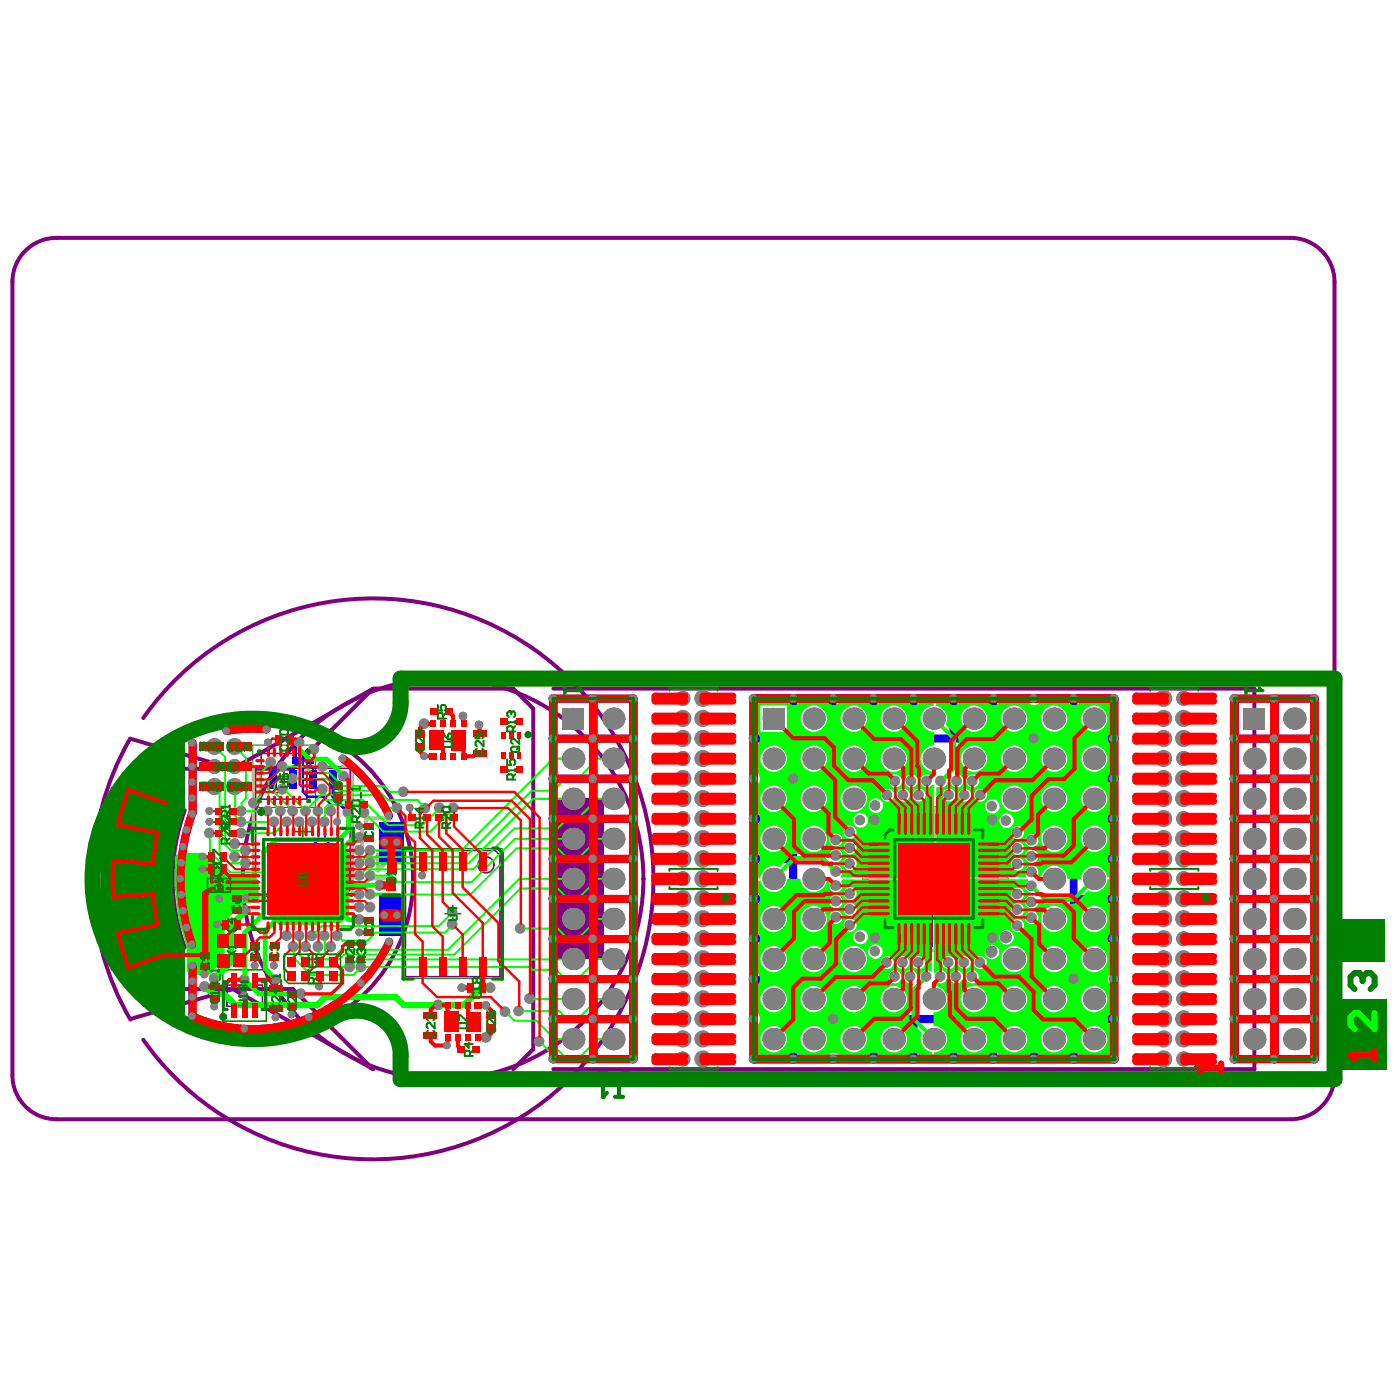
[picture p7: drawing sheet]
<svg xmlns="http://www.w3.org/2000/svg" width="96mm" height="96mm" viewBox="0 0 96 96" stroke-linecap="round" stroke-linejoin="round" font-family="sans-serif">
<path d="M9.6 52.5a10.9 10.9 0 0 1 13.5-1.6 3 3 0 0 0 4.4-2.7v-1.7h64v27.5h-64v-1.7a3 3 0 0 0-1.8-2.7 3 3 0 0 0-3.2 .3 11 11 0 0 1-14-3.1 11 11 0 0 1 1.1-14.3z" fill="none" stroke="#808080" stroke-width=".07"/>
<g fill="none" stroke="#008000" stroke-width=".11">
<path d="M18.9 53.2h1.1M19.5 52.7v1.1M20.2 57h1.1M20.8 56.4v1.1M20.8 59.7v1.1M59.2 57.2h3.3v6.1h-3.3zM59.2 58.7h6.4v-3.4h-3.1v3.4M59.2 58.8h3.3M61 55.4h1.6v3.3h-1.6zM64 55.3v3.4M64 59.7v1.1M64.1 55.3v3.4"/>
<path d="M65.7 57.2h3.3v1.6h-3.3zM65.7 58.7v6.5M67.2 58.7v-3.3h-1.6v3.3h3.5v3.1h-3.4M15.3 66.5h3v3.5h-3zM20.2 60.2h1.1M30.5 62.6h1.1M31 62.1v1M59.2 61.8h8v3.4h-6.2v-3.4M59.2 61.7h3.3M59.2 60.2h3.3M59.2 60.3h3.3M62.6 61.8v3.4"/>
<path d="M63.5 60.2h1.1M64.1 61.8v3.4M64.2 61.8v3.4M65.6 61.8v3.4M65.7 61.7h3.3v1.6h-3.3zM65.7 60.2h3.4M65.7 60.3h3.4"/>
</g>
<path d="M11.6 54.8h-3.2v2.2h3.2v2.2h-3.2v2.1h3.2v2.2h-3.2v2.1h3.2" fill="none" stroke="#008000" stroke-width=".27"/>
<path d="M17.3 51.1h4.3v4.3h-4.3zM17.4 52.5h6.7v8.9h-6.7zM27.7 58.2h6.7v8.9h-6.7z" fill="none" stroke="#008000" stroke-width=".07"/>
<g fill="none" stroke="#800080" stroke-width=".11">
<path d="M17.5 52.7h6.5v8.3l-.3 .3h-6.2zM17.9 51.6h3.1v3.2h-3.1zM27.8 58.3h6.1l.4 .3v8.3h-6.5zM59.9 59h1.9v1h-1.9zM59.9 57.5h1.9v1h-1.9zM61.3 56.1h1v1.8h-1zM62.8 56.1h1v1.8h-1zM64.3 56.1h1v1.8h-1zM65.9 56.1h1v1.9h-1zM66.5 57.5h1.8v1h-1.8zM66.5 59h1.8v1h-1.8zM15.5 67.5h2.5v1.5h-2.5z"/>
<path d="M59.9 60.5h1.9v1h-1.9zM59.9 62h1.9v1h-1.9zM61.3 62.5h1v1.9h-1zM62.9 62.6h1v1.8h-1zM64.4 62.6h1v1.8h-1zM65.9 62.5h1v1.9h-1zM66.5 60.5h1.8v1h-1.8zM66.5 62h1.8v1h-1.8z"/>
</g>
<g fill="none" stroke="#800080" stroke-width=".27">
<path d="M.9 19.3v54.4M3.9 16.3h84.5M91.5 19.3v54.4M7.7 54.1v12.3M8.9 50.6l7.1 2.1M9.1 55.4l2.7 .7M9.1 52.7h11M15.9 52.7l9.6-5.5-5.5 5.5M25.6 47.2h9.6l1.3 1.4v23.3l-1.3 1.4M37.9 47.2h48.1v26.1h-48.1M3.9 76.7h84.5M8.3 60.2h3"/>
<path d="M9.1 67.8h11l5.5 5.5-9.6-5.5-7.1 2M11.8 64.4l-2.7 .6"/>
</g>
<path d="M37.9 54.7h3.5v11h-3.5z" fill-rule="evenodd" fill="#800080"/>
<g fill="none" stroke="#800080" stroke-width=".11">
<circle cx="18.9" cy="53.8" r=".55"/>
<circle cx="33.3" cy="59.3" r=".55"/>
<circle cx="23" cy="60.3" r=".55"/>
</g>
<g fill="none" stroke="#800080" stroke-width=".27">
<path d="M3.9 16.3a3 3 0 0 0-3 3M88.4 16.3a3 3 0 0 1 3.1 3M8.8 54.1a17.8 17.8 0 0 0 0 12.2M8.9 50.6a19.2 19.2 0 0 0 0 19.3M9.8 49.2a19.2 19.2 0 0 1 28.5-3.3 19.2 19.2 0 0 1 0 28.7 19.2 19.2 0 0 1-28.5-3.3M12.7 55.5a13.7 13.7 0 0 0 0 9.4M27.5 48.2a3 3 0 0 1-4.7 2.5 11 11 0 0 0-16.5 9.5 11 11 0 0 0 16.5 9.5 3 3 0 0 1 4.7 2.6M27.5 48.2v-1.7h64v27.5h-64v-1.7M.9 73.7a3 3 0 0 0 3 3M91.5 73.7a3 3 0 0 1-3.1 3"/>
<circle cx="17.3" cy="60.2" r="11"/>
<circle cx="23.3" cy="60.1" r=".69"/>
<circle cx="30.4" cy="60.2" r="13.7"/>
</g>
<path d="M9.6 52.5a10.9 10.9 0 0 1 13.5-1.6 3 3 0 0 0 4.4-2.7v-1.7h64v27.5h-64v-1.7a3 3 0 0 0-1.8-2.7 3 3 0 0 0-3.2 .3 11 11 0 0 1-14-3.1 11 11 0 0 1 1.1-14.3z" fill="none" stroke="#808080" stroke-width=".07"/>
<path d="M18 52.5h-.6v9h.6M23.5 52.5h.7v8.6l-.4 .4h-.3" fill="none" stroke="#c0c073" stroke-width=".22"/>
<g fill="none" stroke="#c0c073" stroke-width=".14">
<path d="M20.5 52.8h.6v-.2l-.3-.1-.1 .1v.2M20.5 52.5l.2 .1M20.5 51.5h.1h.2v.3l-.3-.1zM20.5 52.1v.2M20.5 52.2h.6M21.1 52.2h.1M21.1 52.2l-.1 .1M21.1 51.5l-.3 .3M26.5 57.9l.1-.1 .2 .1 .2-.1 .1 .1v.3h-.6zM26.6 57.5h.4M26.8 58.2h.1M26.8 57.3v.4"/>
<path d="M26.8 57.9v.3M59.2 57.2h3.3v6.1h-3.3zM59.2 58.8h3.3M59.2 58.7h3.3M61 55.4h1.6v3.3h-1.6zM64 55.4v3.2M64.1 55.4v3.2M65.6 55.4h1.6v3.3h-1.6v-3.3h-3.1v3.2h3.1M65.7 57.2h3.3v1.6h-3.3zM65.7 58.7h3.3v3.1h-3.3zM20.4 60.6v.4M20.5 62.5h.5v-.2v-.1l-.3 .1v.2"/>
<path d="M20.5 62.2l.2 .2M20.5 60.3v.2M20.5 61.8v.2M20.5 61.9h.5M20.5 60.3h.5M20.8 61.2v.4l.2-.3h-.5M21 61.9h.1M21 60.3h.1M21 61.9v.1M21 60.3v.2M26.5 62.9l.1-.1 .2 .1 .2-.1 .1 .1v.3h-.6zM26.8 63.2h.1"/>
<path d="M26.8 62.3v.3M26.8 62.9v.3M59.2 61.8h3.3M59.2 61.7h3.3M59.2 60.2h3.3M59.2 60.3h3.3M61 61.8h6.2v3.3h-6.2zM62.6 61.8v3.3M64.1 61.8v3.3M64.2 61.8v3.3M65.6 61.8v3.3M65.7 61.8v3.3"/>
<path d="M65.7 61.7h3.3v1.6h-3.3zM65.7 60.2h3.3M65.7 60.3h3.3"/>
</g>
<path d="M24.8 56.9v1.1M25.1 55.8v.6M25.1 56.1h1.6M25.9 58.6v1.1l.8-.9h-1.6M26.7 56.1h.1M26.7 56.1l-.3 .3M26.7 60.2h-1.4l-.2 .3v.5l.2 .3h1.4" fill="none" stroke="#c0c073" stroke-width=".27"/>
<path d="M18.7 53.4v.3l.3 .4h.4M21.4 52.7v.7M21.8 55.6h.1M21.8 57.5l-.4 .4M20.2 61.5v.4M22 61.6l-.4 .3h-.3" fill="none" stroke="#00f" stroke-width=".14"/>
<path d="M20.8 54.3l.3 .3h1.1M21.5 51.4h-.4l-.3 .3M22.7 55.2v.4" fill="none" stroke="#00f" stroke-width=".16"/>
<path d="M20.5 50.9l-.3 .3v.9M22.8 53.4v1.2" fill="none" stroke="#00f" stroke-width=".22"/>
<circle cx="59.9" cy="58" r=".16" fill="#00f"/>
<path d="M22.8 54.6l1.1 1.1M61.8 58l1.2 1.2M63.3 57.9v.9l-.7 .7h-.8M64.8 58v.8l.7 .7h.8M66.3 58l-1.2 1.2M61.7 61h.9l.4 .3M63 61.3l.3 .4v.8M63 61.3l-1.2 1.2M65.1 61.3h.1M65.1 61.3l1.2 1.2M66.3 61h-.8l-.7 .7v.8" fill="none" stroke="#00f" stroke-width=".22"/>
<path d="M20.8 51.7v2.6M22.2 54.6l.5 .6M18.6 60.8l.8 .8" fill="none" stroke="#00f" stroke-width=".16"/>
<path d="M21.3 52.1v.4l.1 .2M21.4 57.9v2.3M21.8 55.6v1.9M22.3 56.3v1.2l.5 .6v2.1M20.1 60.6v.7l.1 .2" fill="none" stroke="#00f" stroke-width=".14"/>
<g fill="none" stroke="#00f" stroke-width=".55">
<path d="M13.2 55.7a13.2 13.2 0 0 0 0 9v5a10.3 10.3 0 0 0 13.5-5.2M13.2 50.9v4.8M18.3 50l-1.1-.1-1.7 .2M23.5 52a10.3 10.3 0 0 1 3.2 3.9M37.9 58.9h5.5M37.9 56.1h5.5M37.9 53.4h5.5M37.9 50.6h5.5M40.7 47.9v24.7M43.4 47.9h-5.5v24.7h5.5M43.4 47.9v24.7M51.7 47.9v24.7"/>
<path d="M51.7 58.9h2.7M51.7 50.6h16.4M54.4 47.9v2.7M54.4 56.1v16.5M57.1 47.9v8.2h-5.5M59.9 47.9v5.4h-2.8M62.6 47.9v2.6M65.4 47.9v2.6M68.1 47.9v5.4h8.3M70.9 53.4v2.7M70.9 56.1h5.5M73.6 47.9v16.4"/>
<path d="M73.6 58.9h2.8M73.6 50.6h2.8M84.6 58.9h5.4M84.6 56.1h5.4M84.6 53.4h5.4M84.6 47.9h5.4M84.6 50.6h5.4M37.9 69.8h5.5M37.9 67.1h5.5M37.9 64.4h5.5M37.9 61.6h5.5M51.6 67.2h8.3v5.4"/>
<path d="M51.7 64.3h5.4v2.7M51.7 61.6h2.7M59.9 69.8h16.5M62.6 70v2.6M65.4 70v2.6M70.8 67.1h-2.7v5.5M73.6 69.9v2.7M73.6 61.6h2.7M76.4 64.3h-5.5v8.3M84.6 69.8h5.4M84.6 67.1h5.4M84.6 64.4h5.4"/>
<path d="M84.6 72.6h5.4M84.6 61.6h5.4"/>
</g>
<path d="M61.8 56.1l-.1 .1h-1.8v1.8M66.3 56.2h1.7v1.8M60 62.5v1.8h1.8M68 62.5v1.8h-1.7" fill="none" stroke="#00f" stroke-width=".33"/>
<path d="M51.7 47.9h24.7v24.7h-24.7M84.6 47.9v24.7M87.3 47.9v24.7M90.1 47.9v24.7" fill="none" stroke="#00f" stroke-width=".6"/>
<path d="M93.4 63.9v1.1l-.8-.8h1.6" fill="none" stroke="#00f" stroke-width=".41"/>
<g fill="#808080">
<circle cx="15.5" cy="50.1" r=".26"/>
<circle cx="18.2" cy="50" r=".27"/>
<circle cx="27.6" cy="54.3" r=".26"/>
<circle cx="23.5" cy="52" r=".26"/>
<circle cx="26.6" cy="64.5" r=".26"/>
<circle cx="24.7" cy="67.4" r=".27"/>
<circle cx="21.2" cy="69.7" r=".26"/>
<circle cx="16.7" cy="70.5" r=".26"/>
<circle cx="13.2" cy="69.6" r=".26"/>
<circle cx="13.2" cy="50.9" r=".26"/>
<circle cx="14.3" cy="56.3" r=".26"/>
<circle cx="14.3" cy="55.6" r=".26"/>
<circle cx="14.3" cy="57.1" r=".26"/>
<circle cx="16.5" cy="57.1" r=".26"/>
<circle cx="64" cy="60.2" r="1.08"/>
<circle cx="14" cy="67.6" r=".26"/>
<circle cx="26.6" cy="55.9" r=".26"/>
<circle cx="27.2" cy="55.4" r=".26"/>
<circle cx="31" cy="62.5" r=".26"/>
<circle cx="31" cy="63.4" r=".26"/>
<circle cx="26.3" cy="57.7" r=".26"/>
<circle cx="27.2" cy="57.7" r=".26"/>
<circle cx="26.3" cy="62.7" r=".26"/>
<circle cx="27.2" cy="62.7" r=".26"/>
<circle cx="24.6" cy="57.4" r=".26"/>
<circle cx="16.8" cy="62.4" r=".26"/>
<circle cx="16.8" cy="61.5" r=".26"/>
<circle cx="13.9" cy="58.7" r=".26"/>
<circle cx="18.4" cy="50.9" r=".26"/>
<circle cx="14.9" cy="63.4" r=".26"/>
<circle cx="21.8" cy="55.6" r=".26"/>
<circle cx="22.7" cy="55.6" r=".26"/>
<circle cx="23.1" cy="56.3" r=".26"/>
<circle cx="24.6" cy="62.2" r=".26"/>
<circle cx="13.9" cy="59.6" r=".26"/>
<circle cx="20.9" cy="55.6" r=".26"/>
<circle cx="20.1" cy="55.6" r=".26"/>
<circle cx="21.4" cy="64.1" r=".27"/>
<circle cx="22.2" cy="64.1" r=".26"/>
<circle cx="23.1" cy="64.1" r=".26"/>
<circle cx="20.5" cy="64.1" r=".26"/>
<circle cx="19.6" cy="64.1" r=".26"/>
<circle cx="20.1" cy="64.9" r=".26"/>
<circle cx="24.6" cy="63" r=".26"/>
<circle cx="24.6" cy="63.9" r=".26"/>
<circle cx="16.1" cy="58.7" r=".26"/>
<circle cx="16.8" cy="59.2" r=".26"/>
<circle cx="16.8" cy="58.3" r=".26"/>
<circle cx="16.1" cy="57.8" r=".26"/>
<circle cx="18.8" cy="56.3" r=".26"/>
<circle cx="22.2" cy="56.3" r=".26"/>
<circle cx="21.4" cy="56.3" r=".27"/>
<circle cx="20.5" cy="56.3" r=".26"/>
<circle cx="19.6" cy="56.3" r=".26"/>
<circle cx="15" cy="61.6" r=".26"/>
<circle cx="24.6" cy="59.2" r=".26"/>
<circle cx="24.6" cy="58.3" r=".26"/>
<circle cx="24.6" cy="61.3" r=".26"/>
<circle cx="25.4" cy="60" r=".26"/>
<circle cx="25.4" cy="62.2" r=".26"/>
<circle cx="25.4" cy="58.3" r=".26"/>
<circle cx="25.4" cy="59.2" r=".26"/>
<circle cx="24.6" cy="60" r=".26"/>
<circle cx="25.4" cy="61.3" r=".26"/>
<circle cx="24.6" cy="56.6" r=".26"/>
<circle cx="14" cy="66.8" r=".27"/>
<circle cx="19.2" cy="55.6" r=".27"/>
<circle cx="18.3" cy="55.6" r=".26"/>
<circle cx="19.3" cy="54.1" r=".26"/>
<circle cx="13.2" cy="66.2" r=".26"/>
<circle cx="13.2" cy="67.3" r=".26"/>
<circle cx="13.2" cy="55.8" r=".27"/>
<circle cx="13.2" cy="54.7" r=".26"/>
<circle cx="13.1" cy="64.7" r=".26"/>
<circle cx="13.2" cy="68.3" r=".26"/>
<circle cx="13.2" cy="52.5" r=".26"/>
<circle cx="12.3" cy="60.2" r=".26"/>
<circle cx="13.2" cy="53.6" r=".26"/>
<circle cx="12.4" cy="59.1" r=".27"/>
<circle cx="12.5" cy="58" r=".26"/>
<circle cx="12.8" cy="56.9" r=".26"/>
<circle cx="12.8" cy="63.6" r=".26"/>
<circle cx="12.5" cy="62.4" r=".26"/>
<circle cx="12.4" cy="61.3" r=".27"/>
<circle cx="16.5" cy="55.6" r=".26"/>
<circle cx="16.5" cy="56.3" r=".26"/>
<circle cx="14.7" cy="52.5" r=".51"/>
<circle cx="16.1" cy="51.2" r=".51"/>
<circle cx="14.7" cy="51.2" r=".51"/>
<circle cx="16.1" cy="52.5" r=".51"/>
<circle cx="14.7" cy="53.9" r=".51"/>
<circle cx="16.1" cy="53.9" r=".51"/>
<circle cx="19.3" cy="52.5" r=".26"/>
<circle cx="22.1" cy="54.1" r=".26"/>
<circle cx="20.5" cy="50.9" r=".26"/>
<circle cx="22.1" cy="52.5" r=".26"/>
<circle cx="21.5" cy="51.4" r=".27"/>
<circle cx="23.5" cy="53.2" r=".26"/>
<circle cx="23.8" cy="55.7" r=".26"/>
<circle cx="26" cy="60.7" r=".26"/>
<circle cx="16.7" cy="67.2" r=".27"/>
<circle cx="18.9" cy="67.2" r=".27"/>
<circle cx="18.8" cy="66.2" r=".26"/>
<circle cx="17.5" cy="66.2" r=".26"/>
<circle cx="18.9" cy="69.7" r=".26"/>
<circle cx="20.9" cy="64.9" r=".26"/>
<circle cx="21.8" cy="64.9" r=".26"/>
<circle cx="22.7" cy="64.9" r=".26"/>
<circle cx="14.7" cy="69" r=".26"/>
<circle cx="14.7" cy="67" r=".26"/>
<circle cx="16.7" cy="68.2" r=".26"/>
<circle cx="21.9" cy="67.6" r=".26"/>
<circle cx="24" cy="66.3" r=".26"/>
<circle cx="24.7" cy="66.3" r=".26"/>
<circle cx="20.6" cy="68.1" r=".26"/>
<circle cx="20" cy="69.5" r=".26"/>
<circle cx="24.9" cy="55.7" r=".26"/>
<circle cx="20" cy="53.4" r=".26"/>
<circle cx="17.4" cy="55" r=".26"/>
<circle cx="18.5" cy="52.2" r=".26"/>
<circle cx="81.1" cy="47.9" r=".51"/>
<circle cx="79.8" cy="47.9" r=".51"/>
<circle cx="79.8" cy="60.2" r=".51"/>
<circle cx="81.1" cy="60.2" r=".51"/>
<circle cx="79.8" cy="49.2" r=".51"/>
<circle cx="81.1" cy="49.2" r=".51"/>
<circle cx="79.8" cy="50.6" r=".51"/>
<circle cx="81.1" cy="50.6" r=".51"/>
<circle cx="81.1" cy="54.7" r=".51"/>
<circle cx="79.7" cy="54.7" r=".51"/>
<circle cx="81.1" cy="53.4" r=".51"/>
<circle cx="79.8" cy="53.4" r=".51"/>
<circle cx="79.8" cy="52" r=".51"/>
<circle cx="81.1" cy="52" r=".51"/>
<circle cx="81.1" cy="58.9" r=".51"/>
<circle cx="79.8" cy="58.9" r=".51"/>
<circle cx="81.1" cy="57.5" r=".51"/>
<circle cx="79.8" cy="57.5" r=".51"/>
<circle cx="79.7" cy="56.1" r=".51"/>
<circle cx="81.1" cy="56.1" r=".51"/>
<circle cx="81.1" cy="69.8" r=".51"/>
<circle cx="79.8" cy="69.8" r=".51"/>
<circle cx="81.1" cy="71.2" r=".51"/>
<circle cx="79.8" cy="71.2" r=".51"/>
<circle cx="79.8" cy="72.6" r=".51"/>
<circle cx="81.1" cy="72.6" r=".51"/>
<circle cx="81.1" cy="65.7" r=".51"/>
<circle cx="79.8" cy="65.7" r=".51"/>
<circle cx="81.1" cy="67.1" r=".51"/>
<circle cx="79.8" cy="67.1" r=".51"/>
<circle cx="79.8" cy="68.5" r=".51"/>
<circle cx="81.1" cy="68.5" r=".51"/>
<circle cx="81.1" cy="61.6" r=".51"/>
<circle cx="79.8" cy="61.6" r=".51"/>
<circle cx="81.1" cy="63" r=".51"/>
<circle cx="79.8" cy="63" r=".51"/>
<circle cx="81.1" cy="64.3" r=".51"/>
<circle cx="79.8" cy="64.3" r=".51"/>
<circle cx="46.8" cy="47.9" r=".51"/>
<circle cx="48.2" cy="47.9" r=".51"/>
<circle cx="48.2" cy="60.2" r=".51"/>
<circle cx="46.8" cy="60.2" r=".51"/>
<circle cx="48.2" cy="49.2" r=".51"/>
<circle cx="46.8" cy="49.2" r=".51"/>
<circle cx="48.2" cy="50.6" r=".51"/>
<circle cx="46.8" cy="50.6" r=".51"/>
<circle cx="46.8" cy="54.7" r=".51"/>
<circle cx="48.2" cy="54.7" r=".51"/>
<circle cx="46.8" cy="53.4" r=".51"/>
<circle cx="48.2" cy="53.4" r=".51"/>
<circle cx="48.2" cy="52" r=".51"/>
<circle cx="46.8" cy="52" r=".51"/>
<circle cx="46.8" cy="58.9" r=".51"/>
<circle cx="48.2" cy="58.9" r=".51"/>
<circle cx="46.8" cy="57.5" r=".51"/>
<circle cx="48.2" cy="57.5" r=".51"/>
<circle cx="48.2" cy="56.1" r=".51"/>
<circle cx="46.8" cy="56.1" r=".51"/>
<circle cx="46.8" cy="69.8" r=".51"/>
<circle cx="48.2" cy="69.8" r=".51"/>
<circle cx="46.8" cy="71.2" r=".51"/>
<circle cx="48.2" cy="71.2" r=".51"/>
<circle cx="48.2" cy="72.6" r=".51"/>
<circle cx="46.8" cy="72.6" r=".51"/>
<circle cx="46.8" cy="65.7" r=".51"/>
<circle cx="48.2" cy="65.7" r=".51"/>
<circle cx="46.8" cy="67.1" r=".51"/>
<circle cx="48.2" cy="67.1" r=".51"/>
<circle cx="48.2" cy="68.5" r=".51"/>
<circle cx="46.8" cy="68.5" r=".51"/>
<circle cx="46.8" cy="61.6" r=".51"/>
<circle cx="48.2" cy="61.6" r=".51"/>
<circle cx="46.8" cy="63" r=".51"/>
<circle cx="48.2" cy="63" r=".51"/>
<circle cx="46.8" cy="64.3" r=".51"/>
<circle cx="48.2" cy="64.3" r=".51"/>
<circle cx="31.7" cy="49.1" r=".29"/>
<circle cx="29.1" cy="49.6" r=".29"/>
<circle cx="32.8" cy="49.7" r=".29"/>
<circle cx="29.1" cy="51.8" r=".26"/>
<circle cx="33.3" cy="68.9" r=".29"/>
<circle cx="33.3" cy="71.1" r=".29"/>
<circle cx="30.6" cy="71.6" r=".26"/>
<circle cx="28.9" cy="60" r=".26"/>
<circle cx="28.1" cy="55.4" r=".26"/>
<circle cx="31.1" cy="55.4" r=".26"/>
<circle cx="29.1" cy="55.4" r=".26"/>
<circle cx="30.1" cy="55.4" r=".26"/>
<circle cx="30" cy="68.9" r=".26"/>
<circle cx="58.2" cy="57" r=".29"/>
<circle cx="57.3" cy="57.6" r=".3"/>
<circle cx="58.2" cy="59.2" r=".29"/>
<circle cx="58.2" cy="58.1" r=".29"/>
<circle cx="57.3" cy="58.6" r=".29"/>
<circle cx="57.3" cy="61.8" r=".29"/>
<circle cx="58.2" cy="62.3" r=".29"/>
<circle cx="58.2" cy="61.2" r=".29"/>
<circle cx="57.3" cy="62.9" r=".29"/>
<circle cx="58.2" cy="63.4" r=".29"/>
<circle cx="68" cy="64.3" r=".34"/>
<circle cx="60" cy="64.3" r=".34"/>
<circle cx="57.3" cy="59.7" r=".3"/>
<circle cx="57.3" cy="60.7" r=".29"/>
<circle cx="68" cy="56.2" r=".34"/>
<circle cx="58.9" cy="56.2" r=".34"/>
<circle cx="60" cy="55.2" r=".34"/>
<circle cx="59.9" cy="56.2" r=".35"/>
<circle cx="54.4" cy="53.4" r=".34"/>
<circle cx="57.1" cy="69.8" r=".34"/>
<circle cx="73.6" cy="67.1" r=".34"/>
<circle cx="70.8" cy="50.6" r=".34"/>
<circle cx="51.6" cy="50.6" r=".29"/>
<circle cx="51.6" cy="47.9" r=".29"/>
<circle cx="51.6" cy="53.4" r=".3"/>
<circle cx="51.6" cy="56.1" r=".29"/>
<circle cx="51.6" cy="58.9" r=".29"/>
<circle cx="51.6" cy="61.6" r=".29"/>
<circle cx="51.6" cy="64.3" r=".29"/>
<circle cx="51.6" cy="67.1" r=".29"/>
<circle cx="51.6" cy="69.8" r=".29"/>
<circle cx="51.6" cy="72.6" r=".29"/>
<circle cx="76.3" cy="47.9" r=".3"/>
<circle cx="73.6" cy="47.9" r=".29"/>
<circle cx="70.8" cy="47.9" r=".29"/>
<circle cx="68.1" cy="47.9" r=".29"/>
<circle cx="65.3" cy="47.9" r=".29"/>
<circle cx="62.6" cy="47.9" r=".29"/>
<circle cx="59.8" cy="47.9" r=".29"/>
<circle cx="57.1" cy="47.9" r=".29"/>
<circle cx="54.4" cy="47.9" r=".29"/>
<circle cx="76.3" cy="72.6" r=".3"/>
<circle cx="73.6" cy="72.6" r=".29"/>
<circle cx="70.8" cy="72.6" r=".29"/>
<circle cx="68.1" cy="72.6" r=".29"/>
<circle cx="65.3" cy="72.6" r=".29"/>
<circle cx="62.6" cy="72.6" r=".29"/>
<circle cx="57.1" cy="72.6" r=".29"/>
<circle cx="54.4" cy="72.6" r=".29"/>
<circle cx="76.3" cy="50.6" r=".3"/>
<circle cx="76.3" cy="53.4" r=".3"/>
<circle cx="76.3" cy="56.1" r=".3"/>
<circle cx="76.3" cy="58.9" r=".3"/>
<circle cx="76.3" cy="61.6" r=".3"/>
<circle cx="76.3" cy="64.3" r=".3"/>
<circle cx="76.3" cy="67.1" r=".3"/>
<circle cx="76.3" cy="69.8" r=".3"/>
<circle cx="70.7" cy="59.8" r=".29"/>
<circle cx="70.7" cy="60.7" r=".29"/>
<circle cx="69.7" cy="57" r=".29"/>
<circle cx="70.7" cy="57.6" r=".29"/>
<circle cx="69.7" cy="59.2" r=".29"/>
<circle cx="69.7" cy="58.2" r=".3"/>
<circle cx="70.7" cy="58.7" r=".29"/>
<circle cx="70.7" cy="61.8" r=".29"/>
<circle cx="69.7" cy="62.4" r=".3"/>
<circle cx="69.7" cy="61.3" r=".29"/>
<circle cx="70.7" cy="62.9" r=".29"/>
<circle cx="69.7" cy="63.4" r=".29"/>
<circle cx="64.4" cy="66.9" r=".29"/>
<circle cx="63.5" cy="66.9" r=".29"/>
<circle cx="67.2" cy="66" r=".29"/>
<circle cx="66.6" cy="66.9" r=".29"/>
<circle cx="65" cy="66" r=".29"/>
<circle cx="66.1" cy="66" r=".29"/>
<circle cx="65.5" cy="66.9" r=".29"/>
<circle cx="62.4" cy="66.9" r=".29"/>
<circle cx="61.9" cy="66" r=".29"/>
<circle cx="62.9" cy="66" r=".29"/>
<circle cx="61.3" cy="66.9" r=".29"/>
<circle cx="60.8" cy="66" r=".3"/>
<circle cx="63.5" cy="53.5" r=".29"/>
<circle cx="64.5" cy="53.5" r=".29"/>
<circle cx="60.8" cy="54.5" r=".29"/>
<circle cx="61.4" cy="53.5" r=".3"/>
<circle cx="63" cy="54.5" r=".29"/>
<circle cx="61.9" cy="54.5" r=".29"/>
<circle cx="62.4" cy="53.5" r=".29"/>
<circle cx="65.6" cy="53.5" r=".29"/>
<circle cx="66.1" cy="54.5" r=".29"/>
<circle cx="65" cy="54.5" r=".29"/>
<circle cx="66.6" cy="53.5" r=".29"/>
<circle cx="67.2" cy="54.5" r=".29"/>
<circle cx="67.9" cy="65.2" r=".34"/>
<circle cx="68.9" cy="64.2" r=".34"/>
<circle cx="58.9" cy="64.2" r=".34"/>
<circle cx="60" cy="65.2" r=".34"/>
<circle cx="68.9" cy="56.2" r=".34"/>
<circle cx="68" cy="55.3" r=".34"/>
<circle cx="59.8" cy="72.6" r=".29"/>
<circle cx="37.9" cy="47.9" r=".29"/>
<circle cx="37.9" cy="72.6" r=".29"/>
<circle cx="37.9" cy="69.8" r=".29"/>
<circle cx="37.9" cy="67.1" r=".29"/>
<circle cx="37.9" cy="64.3" r=".29"/>
<circle cx="37.9" cy="53.4" r=".3"/>
<circle cx="37.9" cy="50.6" r=".29"/>
<circle cx="40.6" cy="47.9" r=".29"/>
<circle cx="40.6" cy="50.6" r=".29"/>
<circle cx="40.6" cy="64.3" r=".29"/>
<circle cx="40.6" cy="67.1" r=".29"/>
<circle cx="40.6" cy="69.8" r=".29"/>
<circle cx="40.6" cy="72.6" r=".29"/>
<circle cx="43.4" cy="50.6" r=".3"/>
<circle cx="43.4" cy="64.3" r=".3"/>
<circle cx="43.4" cy="67.1" r=".3"/>
<circle cx="43.4" cy="69.8" r=".3"/>
<circle cx="43.4" cy="72.6" r=".3"/>
<circle cx="43.4" cy="47.9" r=".3"/>
<circle cx="84.6" cy="47.9" r=".29"/>
<circle cx="87.3" cy="47.9" r=".29"/>
<circle cx="90.1" cy="47.9" r=".29"/>
<circle cx="84.6" cy="72.6" r=".29"/>
<circle cx="84.6" cy="69.8" r=".29"/>
<circle cx="84.6" cy="67.1" r=".29"/>
<circle cx="84.6" cy="64.3" r=".29"/>
<circle cx="84.6" cy="61.6" r=".29"/>
<circle cx="84.6" cy="58.9" r=".29"/>
<circle cx="84.6" cy="56.1" r=".29"/>
<circle cx="84.6" cy="53.4" r=".3"/>
<circle cx="84.6" cy="50.6" r=".29"/>
<circle cx="87.3" cy="50.6" r=".29"/>
<circle cx="87.3" cy="53.4" r=".3"/>
<circle cx="87.3" cy="56.1" r=".29"/>
<circle cx="87.3" cy="58.9" r=".29"/>
<circle cx="87.3" cy="61.6" r=".29"/>
<circle cx="87.3" cy="64.3" r=".29"/>
<circle cx="87.3" cy="67.1" r=".29"/>
<circle cx="87.3" cy="69.8" r=".29"/>
<circle cx="87.3" cy="72.6" r=".29"/>
<circle cx="90.1" cy="50.6" r=".29"/>
<circle cx="90" cy="53.4" r=".3"/>
<circle cx="90.1" cy="56.1" r=".29"/>
<circle cx="90.1" cy="58.9" r=".29"/>
<circle cx="90.1" cy="61.6" r=".29"/>
<circle cx="90.1" cy="64.3" r=".29"/>
<circle cx="90.1" cy="67.1" r=".29"/>
<circle cx="90.1" cy="69.8" r=".29"/>
<circle cx="90.1" cy="72.6" r=".29"/>
<circle cx="37.9" cy="61.6" r=".29"/>
<circle cx="37.9" cy="58.9" r=".29"/>
<circle cx="37.9" cy="56.1" r=".29"/>
<circle cx="40.6" cy="53.4" r=".3"/>
<circle cx="40.6" cy="56.1" r=".29"/>
<circle cx="40.6" cy="58.9" r=".29"/>
<circle cx="40.6" cy="61.6" r=".29"/>
<circle cx="43.4" cy="53.4" r=".3"/>
<circle cx="43.4" cy="56.1" r=".3"/>
<circle cx="43.4" cy="58.9" r=".3"/>
<circle cx="43.4" cy="61.6" r=".3"/>
<circle cx="33.6" cy="67.7" r=".29"/>
<circle cx="31.6" cy="67.7" r=".29"/>
<circle cx="35.7" cy="63.6" r=".26"/>
<circle cx="35.5" cy="69.3" r=".26"/>
<circle cx="36.9" cy="71.4" r=".26"/>
<circle cx="36.3" cy="68.4" r=".26"/>
<circle cx="34.6" cy="69.3" r=".26"/>
<circle cx="58.5" cy="71.2" r=".76"/>
<circle cx="58.5" cy="49.3" r=".76"/>
<circle cx="69.5" cy="71.2" r=".76"/>
<circle cx="69.5" cy="49.3" r=".76"/>
<circle cx="19.4" cy="58.9" r=".34"/>
<circle cx="19.4" cy="61.6" r=".34"/>
<circle cx="58.5" cy="65.7" r=".76"/>
<circle cx="58.5" cy="68.5" r=".76"/>
<circle cx="58.5" cy="52" r=".76"/>
<circle cx="58.5" cy="54.7" r=".76"/>
<circle cx="62.9" cy="59.2" r=".34"/>
<circle cx="62.9" cy="61.3" r=".34"/>
<circle cx="65.1" cy="61.3" r=".34"/>
<circle cx="65.1" cy="59.2" r=".34"/>
<circle cx="69.5" cy="68.5" r=".76"/>
<circle cx="69.5" cy="65.7" r=".76"/>
<circle cx="69.5" cy="52" r=".76"/>
<circle cx="69.5" cy="54.7" r=".76"/>
<circle cx="42" cy="71.2" r=".76"/>
<circle cx="39.3" cy="71.2" r=".76"/>
<circle cx="42" cy="60.2" r=".76"/>
<circle cx="39.3" cy="60.2" r=".76"/>
<circle cx="42" cy="49.3" r=".76"/>
<circle cx="53" cy="71.2" r=".76"/>
<circle cx="53" cy="60.2" r=".76"/>
<circle cx="55.8" cy="71.2" r=".76"/>
<circle cx="61.3" cy="71.2" r=".76"/>
<circle cx="55.8" cy="60.2" r=".76"/>
<circle cx="55.8" cy="49.3" r=".76"/>
<circle cx="61.3" cy="49.3" r=".76"/>
<circle cx="64" cy="71.2" r=".76"/>
<circle cx="66.8" cy="71.2" r=".76"/>
<circle cx="64" cy="49.3" r=".76"/>
<circle cx="66.8" cy="49.3" r=".76"/>
<circle cx="75" cy="71.2" r=".76"/>
<circle cx="75" cy="60.2" r=".76"/>
<circle cx="75" cy="49.3" r=".76"/>
<circle cx="86" cy="71.2" r=".76"/>
<circle cx="86" cy="60.2" r=".76"/>
<circle cx="22.1" cy="61.6" r=".34"/>
<circle cx="22.1" cy="58.9" r=".34"/>
<circle cx="42" cy="68.5" r=".76"/>
<circle cx="39.3" cy="68.5" r=".76"/>
<circle cx="42" cy="65.7" r=".76"/>
<circle cx="39.3" cy="65.7" r=".76"/>
<circle cx="42" cy="63" r=".76"/>
<circle cx="39.3" cy="63" r=".76"/>
<circle cx="42" cy="57.5" r=".76"/>
<circle cx="39.3" cy="57.5" r=".76"/>
<circle cx="42" cy="54.7" r=".76"/>
<circle cx="39.3" cy="54.7" r=".76"/>
<circle cx="42" cy="52" r=".76"/>
<circle cx="39.3" cy="52" r=".76"/>
<circle cx="53" cy="65.7" r=".76"/>
<circle cx="53" cy="68.5" r=".76"/>
<circle cx="53" cy="57.5" r=".76"/>
<circle cx="53" cy="63" r=".76"/>
<circle cx="53" cy="52" r=".76"/>
<circle cx="53" cy="54.7" r=".76"/>
<circle cx="55.8" cy="65.7" r=".76"/>
<circle cx="55.8" cy="68.5" r=".76"/>
<circle cx="61.3" cy="68.5" r=".76"/>
<circle cx="55.8" cy="57.5" r=".76"/>
<circle cx="55.8" cy="63" r=".76"/>
<circle cx="55.8" cy="52" r=".76"/>
<circle cx="55.8" cy="54.7" r=".76"/>
<circle cx="61.3" cy="52" r=".76"/>
<circle cx="64" cy="68.5" r=".76"/>
<circle cx="66.8" cy="68.5" r=".76"/>
<circle cx="64" cy="52" r=".76"/>
<circle cx="66.8" cy="52" r=".76"/>
<circle cx="75" cy="65.7" r=".76"/>
<circle cx="75" cy="68.5" r=".76"/>
<circle cx="75" cy="57.5" r=".76"/>
<circle cx="75" cy="63" r=".76"/>
<circle cx="75" cy="52" r=".76"/>
<circle cx="75" cy="54.7" r=".76"/>
<circle cx="86" cy="68.5" r=".76"/>
<circle cx="86" cy="65.7" r=".76"/>
<circle cx="86" cy="63" r=".76"/>
<circle cx="86" cy="57.5" r=".76"/>
<circle cx="86" cy="54.7" r=".76"/>
<circle cx="86" cy="52" r=".76"/>
<circle cx="72.2" cy="71.2" r=".76"/>
<circle cx="88.7" cy="71.2" r=".76"/>
<circle cx="72.2" cy="60.2" r=".76"/>
<circle cx="88.7" cy="60.2" r=".76"/>
<circle cx="72.2" cy="49.3" r=".76"/>
<circle cx="88.7" cy="49.3" r=".76"/>
<circle cx="72.2" cy="65.7" r=".76"/>
<circle cx="72.2" cy="68.5" r=".76"/>
<circle cx="88.7" cy="68.5" r=".76"/>
<circle cx="88.7" cy="65.7" r=".76"/>
<circle cx="72.2" cy="57.5" r=".76"/>
<circle cx="72.2" cy="63" r=".76"/>
<circle cx="88.7" cy="63" r=".76"/>
<circle cx="88.7" cy="57.5" r=".76"/>
<circle cx="72.2" cy="52" r=".76"/>
<circle cx="72.2" cy="54.7" r=".76"/>
<circle cx="88.7" cy="54.7" r=".76"/>
<circle cx="88.7" cy="52" r=".76"/>
</g>
<g fill="#808080">
<path d="M38.6 48.5h1.4v1.5h-1.4z" fill-rule="evenodd"/>
<path d="M52.3 48.5h1.5v1.5h-1.5z" fill-rule="evenodd"/>
<path d="M85.2 48.5h1.5v1.5h-1.5z" fill-rule="evenodd"/>
</g>
<g fill="#00f">
<path d="M18.5 60h.4v1.2h-.4z" fill-rule="evenodd"/>
<path d="M18.5 52.8h.4v1.2h-.4z" fill-rule="evenodd"/>
<path d="M21 61.6h.5v.5h-.5z" fill-rule="evenodd"/>
<path d="M21.2 60h.5v1.2h-.5z" fill-rule="evenodd"/>
<path d="M21.2 52.8h.5v1.2h-.5z" fill-rule="evenodd"/>
<path d="M21 51.9h.5v.5h-.5z" fill-rule="evenodd"/>
<path d="M22.6 60h.5v1.2h-.5z" fill-rule="evenodd"/>
<path d="M22.6 52.8h.5v1.2h-.5z" fill-rule="evenodd"/>
<path d="M62.8 63.9h1.1v1h-1.1z" fill-rule="evenodd"/>
<path d="M62.8 62.1h1.1v1h-1.1z" fill-rule="evenodd"/>
<path d="M62.8 57.4h1.1v1h-1.1z" fill-rule="evenodd"/>
<path d="M62.8 55.6h1.1v1h-1.1z" fill-rule="evenodd"/>
<path d="M64.3 63.9h1.1v1h-1.1z" fill-rule="evenodd"/>
<path d="M64.3 62.1h1.1v1h-1.1z" fill-rule="evenodd"/>
<path d="M64.3 57.4h1.1v1h-1.1z" fill-rule="evenodd"/>
<path d="M64.3 55.6h1.1v1h-1.1z" fill-rule="evenodd"/>
<path d="M20 61.6h.5v.5h-.5z" fill-rule="evenodd"/>
<path d="M19.8 60h.5v1.2h-.5z" fill-rule="evenodd"/>
<path d="M19.8 52.8h.5v1.2h-.5z" fill-rule="evenodd"/>
<path d="M20 51.9h.5v.5h-.5z" fill-rule="evenodd"/>
<path d="M61.3 63.9h1.1v1h-1.1z" fill-rule="evenodd"/>
<path d="M59.4 62h1v1.1h-1z" fill-rule="evenodd"/>
<path d="M61.3 62h1v1.1h-1z" fill-rule="evenodd"/>
<path d="M61.3 62.1h1.1v.9h-1.1z" fill-rule="evenodd"/>
<path d="M61.3 57.4h1.1v1h-1.1z" fill-rule="evenodd"/>
<path d="M59.4 57.4h1v1.1h-1z" fill-rule="evenodd"/>
<path d="M61.3 57.4h1v1.1h-1z" fill-rule="evenodd"/>
<path d="M61.3 55.6h1.1v1h-1.1z" fill-rule="evenodd"/>
<path d="M65.8 63.9h1.1v1h-1.1z" fill-rule="evenodd"/>
<path d="M65.8 62.1h1.1v.9h-1.1z" fill-rule="evenodd"/>
<path d="M67.8 62h1v1h-1z" fill-rule="evenodd"/>
<path d="M66 62h.9v1h-.9z" fill-rule="evenodd"/>
<path d="M67.8 57.4h1v1.1h-1z" fill-rule="evenodd"/>
<path d="M66 57.4h.9v1.1h-.9z" fill-rule="evenodd"/>
<path d="M65.9 57.5h1v.9h-1z" fill-rule="evenodd"/>
<path d="M65.9 55.6h1v1h-1z" fill-rule="evenodd"/>
<path d="M26 61.4h1.7v2.7h-1.7z" fill-rule="evenodd"/>
<path d="M26 56.4h1.7v2.7h-1.7z" fill-rule="evenodd"/>
<path d="M59.4 60.5h1v1.1h-1z" fill-rule="evenodd"/>
<path d="M61.3 60.5h1v1.1h-1z" fill-rule="evenodd"/>
<path d="M59.4 58.9h1v1.1h-1z" fill-rule="evenodd"/>
<path d="M61.3 58.9h1v1.1h-1z" fill-rule="evenodd"/>
<path d="M67.8 60.5h1v1.1h-1z" fill-rule="evenodd"/>
<path d="M66 60.5h.9v1.1h-.9z" fill-rule="evenodd"/>
<path d="M67.8 58.9h1v1.1h-1z" fill-rule="evenodd"/>
<path d="M66 58.9h.9v1.1h-.9z" fill-rule="evenodd"/>
</g>
<path d="M7.4 55.6v9.3M8.4 53.9v12.5M9.4 52.8v14.9M10.3 51.9v16.7M11.3 51.2v6.8M12.1 50.7v4.7M27.5 48.2v-1.7h64v27.5h-64v-1.7M11.3 62.3v7M12.1 65.1v4.7" fill="none" stroke="#008000" stroke-width="1.1"/>
<g fill="#008000">
<path d="M91.5 68.5h3.5v4.8h-3.5z" fill-rule="evenodd"/>
<path d="M91.3 63h3.6v2.9h-3.6z" fill-rule="evenodd"/>
</g>
<path d="M93.1 66.7h-.3l-.2 .3v.5l.2 .3" fill="none" stroke="#008000" stroke-width=".41"/>
<circle cx="93.1" cy="66.7" r=".21" fill="#008000"/>
<path d="M93.1 66.7l.3 .3M93.4 67v.2M93.4 67l.3-.3h.2l.3 .3v.5l-.3 .3" fill="none" stroke="#008000" stroke-width=".41"/>
<path d="M12.1 55.4a14.3 14.3 0 0 0 0 9.7M27.5 48.2a3 3 0 0 1-4.7 2.5 11 11 0 0 0-16.5 9.5 11 11 0 0 0 16.5 9.5 3 3 0 0 1 4.7 2.6" fill="none" stroke="#008000" stroke-width="1.1"/>
<g fill="#808080">
<circle cx="27.6" cy="54.3" r=".37"/>
<circle cx="14.3" cy="57.1" r=".37"/>
<circle cx="16.5" cy="57.1" r=".37"/>
<circle cx="14" cy="67.6" r=".37"/>
<circle cx="27.2" cy="55.4" r=".37"/>
<circle cx="31" cy="62.5" r=".37"/>
<circle cx="31" cy="63.4" r=".37"/>
<circle cx="26.3" cy="57.7" r=".37"/>
<circle cx="27.2" cy="57.7" r=".37"/>
<circle cx="24.6" cy="57.4" r=".37"/>
<circle cx="16.8" cy="62.4" r=".37"/>
<circle cx="21.8" cy="55.6" r=".37"/>
<circle cx="22.7" cy="55.6" r=".37"/>
<circle cx="24.6" cy="62.2" r=".37"/>
<circle cx="20.9" cy="55.6" r=".37"/>
<circle cx="20.1" cy="55.6" r=".37"/>
<circle cx="21.4" cy="64.1" r=".37"/>
<circle cx="22.2" cy="64.1" r=".37"/>
<circle cx="23.1" cy="64.1" r=".37"/>
<circle cx="20.5" cy="64.1" r=".37"/>
<circle cx="19.6" cy="64.1" r=".37"/>
<circle cx="20.1" cy="64.9" r=".38"/>
<circle cx="24.6" cy="63" r=".37"/>
<circle cx="16.1" cy="58.7" r=".37"/>
<circle cx="16.8" cy="59.2" r=".37"/>
<circle cx="16.8" cy="58.3" r=".38"/>
<circle cx="16.1" cy="57.8" r=".37"/>
<circle cx="18.8" cy="56.3" r=".37"/>
<circle cx="22.2" cy="56.3" r=".37"/>
<circle cx="21.4" cy="56.3" r=".37"/>
<circle cx="20.5" cy="56.3" r=".37"/>
<circle cx="19.6" cy="56.3" r=".37"/>
<circle cx="24.6" cy="59.2" r=".37"/>
<circle cx="24.6" cy="58.3" r=".38"/>
<circle cx="24.6" cy="61.3" r=".37"/>
<circle cx="25.4" cy="60" r=".37"/>
<circle cx="25.4" cy="62.2" r=".37"/>
<circle cx="25.4" cy="58.3" r=".38"/>
<circle cx="25.4" cy="59.2" r=".37"/>
<circle cx="24.6" cy="60" r=".37"/>
<circle cx="25.4" cy="61.3" r=".37"/>
<circle cx="19.2" cy="55.6" r=".37"/>
<circle cx="18.3" cy="55.6" r=".37"/>
<circle cx="19.3" cy="54.1" r=".38"/>
<circle cx="16.5" cy="55.6" r=".37"/>
<circle cx="16.5" cy="56.3" r=".37"/>
<circle cx="16.1" cy="51.2" r=".59"/>
<circle cx="14.7" cy="51.2" r=".59"/>
<circle cx="14.7" cy="53.9" r=".59"/>
<circle cx="16.1" cy="53.9" r=".59"/>
<circle cx="19.3" cy="52.5" r=".37"/>
<circle cx="22.1" cy="54.1" r=".38"/>
<circle cx="20.5" cy="50.9" r=".37"/>
<circle cx="22.1" cy="52.5" r=".37"/>
<circle cx="21.5" cy="51.4" r=".38"/>
<circle cx="23.5" cy="53.2" r=".37"/>
<circle cx="23.8" cy="55.7" r=".37"/>
<circle cx="26" cy="60.7" r=".38"/>
<circle cx="16.7" cy="67.1" r=".37"/>
<circle cx="18.9" cy="67.1" r=".38"/>
<circle cx="20.9" cy="64.9" r=".38"/>
<circle cx="21.8" cy="64.9" r=".38"/>
<circle cx="22.7" cy="64.9" r=".38"/>
<circle cx="14.7" cy="67" r=".38"/>
<circle cx="24" cy="66.3" r=".37"/>
<circle cx="24.7" cy="66.3" r=".37"/>
<circle cx="20.6" cy="68.1" r=".37"/>
<circle cx="24.9" cy="55.7" r=".37"/>
<circle cx="20" cy="53.4" r=".37"/>
<circle cx="17.4" cy="55" r=".37"/>
<circle cx="18.5" cy="52.2" r=".37"/>
<circle cx="79.8" cy="47.9" r=".59"/>
<circle cx="79.8" cy="60.2" r=".6"/>
<circle cx="79.8" cy="49.2" r=".59"/>
<circle cx="81.1" cy="49.2" r=".59"/>
<circle cx="79.8" cy="50.6" r=".59"/>
<circle cx="81.1" cy="50.6" r=".59"/>
<circle cx="81.1" cy="54.7" r=".59"/>
<circle cx="79.8" cy="54.7" r=".59"/>
<circle cx="81.1" cy="53.4" r=".59"/>
<circle cx="79.8" cy="53.4" r=".59"/>
<circle cx="79.8" cy="52" r=".59"/>
<circle cx="81.1" cy="58.9" r=".6"/>
<circle cx="79.8" cy="58.9" r=".6"/>
<circle cx="81.1" cy="57.5" r=".59"/>
<circle cx="79.8" cy="57.5" r=".59"/>
<circle cx="79.8" cy="56.1" r=".59"/>
<circle cx="81.1" cy="69.8" r=".59"/>
<circle cx="79.8" cy="69.8" r=".59"/>
<circle cx="81.1" cy="71.2" r=".59"/>
<circle cx="79.8" cy="71.2" r=".59"/>
<circle cx="79.8" cy="72.6" r=".59"/>
<circle cx="81.1" cy="65.7" r=".59"/>
<circle cx="79.8" cy="65.7" r=".59"/>
<circle cx="81.1" cy="67.1" r=".59"/>
<circle cx="79.8" cy="67.1" r=".59"/>
<circle cx="79.8" cy="68.5" r=".59"/>
<circle cx="81.1" cy="61.6" r=".59"/>
<circle cx="79.8" cy="61.6" r=".59"/>
<circle cx="81.1" cy="63" r=".59"/>
<circle cx="79.8" cy="63" r=".59"/>
<circle cx="79.8" cy="64.3" r=".59"/>
<circle cx="48.2" cy="47.9" r=".59"/>
<circle cx="48.2" cy="60.2" r=".6"/>
<circle cx="48.2" cy="49.2" r=".59"/>
<circle cx="46.8" cy="49.2" r=".59"/>
<circle cx="48.2" cy="50.6" r=".59"/>
<circle cx="46.8" cy="50.6" r=".59"/>
<circle cx="46.8" cy="54.7" r=".59"/>
<circle cx="48.2" cy="54.7" r=".59"/>
<circle cx="46.8" cy="53.4" r=".59"/>
<circle cx="48.2" cy="53.4" r=".59"/>
<circle cx="48.2" cy="52" r=".59"/>
<circle cx="46.8" cy="58.9" r=".6"/>
<circle cx="48.2" cy="58.9" r=".6"/>
<circle cx="46.8" cy="57.5" r=".59"/>
<circle cx="48.2" cy="57.5" r=".59"/>
<circle cx="48.2" cy="56.1" r=".59"/>
<circle cx="46.8" cy="69.8" r=".59"/>
<circle cx="48.2" cy="69.8" r=".59"/>
<circle cx="46.8" cy="71.2" r=".59"/>
<circle cx="48.2" cy="71.2" r=".59"/>
<circle cx="48.2" cy="72.6" r=".59"/>
<circle cx="46.8" cy="65.7" r=".59"/>
<circle cx="48.2" cy="65.7" r=".59"/>
<circle cx="46.8" cy="67.1" r=".59"/>
<circle cx="48.2" cy="67.1" r=".59"/>
<circle cx="48.2" cy="68.5" r=".59"/>
<circle cx="46.8" cy="61.6" r=".59"/>
<circle cx="48.2" cy="61.6" r=".59"/>
<circle cx="46.8" cy="63" r=".59"/>
<circle cx="48.2" cy="63" r=".59"/>
<circle cx="48.2" cy="64.3" r=".59"/>
<circle cx="29.1" cy="49.6" r=".37"/>
<circle cx="33.3" cy="71.1" r=".38"/>
<circle cx="31.1" cy="55.4" r=".37"/>
<circle cx="29.1" cy="55.4" r=".37"/>
<circle cx="30.1" cy="55.4" r=".37"/>
<circle cx="30" cy="68.9" r=".37"/>
<circle cx="58.2" cy="57" r=".37"/>
<circle cx="57.3" cy="57.6" r=".38"/>
<circle cx="58.2" cy="59.2" r=".37"/>
<circle cx="58.2" cy="58.1" r=".37"/>
<circle cx="57.3" cy="58.6" r=".38"/>
<circle cx="57.3" cy="61.8" r=".38"/>
<circle cx="58.2" cy="62.3" r=".37"/>
<circle cx="58.2" cy="61.3" r=".38"/>
<circle cx="57.3" cy="62.9" r=".38"/>
<circle cx="58.2" cy="63.4" r=".37"/>
<circle cx="68" cy="64.3" r=".43"/>
<circle cx="60" cy="64.3" r=".43"/>
<circle cx="57.3" cy="59.7" r=".38"/>
<circle cx="57.3" cy="60.7" r=".38"/>
<circle cx="68" cy="56.2" r=".44"/>
<circle cx="59.9" cy="56.2" r=".43"/>
<circle cx="54.4" cy="53.4" r=".43"/>
<circle cx="57.1" cy="69.8" r=".43"/>
<circle cx="73.6" cy="67.1" r=".43"/>
<circle cx="70.8" cy="50.6" r=".43"/>
<circle cx="70.7" cy="59.8" r=".38"/>
<circle cx="70.7" cy="60.7" r=".38"/>
<circle cx="69.7" cy="57.1" r=".38"/>
<circle cx="70.7" cy="57.6" r=".38"/>
<circle cx="69.7" cy="59.2" r=".37"/>
<circle cx="69.7" cy="58.1" r=".37"/>
<circle cx="70.7" cy="58.7" r=".38"/>
<circle cx="70.7" cy="61.8" r=".38"/>
<circle cx="69.7" cy="62.3" r=".37"/>
<circle cx="69.7" cy="61.3" r=".37"/>
<circle cx="70.7" cy="62.9" r=".38"/>
<circle cx="69.7" cy="63.4" r=".37"/>
<circle cx="64.4" cy="66.9" r=".37"/>
<circle cx="63.5" cy="66.9" r=".37"/>
<circle cx="67.2" cy="66" r=".37"/>
<circle cx="66.6" cy="66.9" r=".37"/>
<circle cx="65" cy="66" r=".37"/>
<circle cx="66.1" cy="66" r=".37"/>
<circle cx="65.5" cy="66.9" r=".37"/>
<circle cx="62.4" cy="66.9" r=".37"/>
<circle cx="61.9" cy="66" r=".37"/>
<circle cx="62.9" cy="66" r=".37"/>
<circle cx="61.3" cy="66.9" r=".37"/>
<circle cx="60.8" cy="66" r=".37"/>
<circle cx="63.5" cy="53.5" r=".37"/>
<circle cx="64.5" cy="53.5" r=".37"/>
<circle cx="60.8" cy="54.5" r=".37"/>
<circle cx="61.3" cy="53.5" r=".37"/>
<circle cx="63" cy="54.5" r=".37"/>
<circle cx="61.9" cy="54.5" r=".37"/>
<circle cx="62.4" cy="53.5" r=".37"/>
<circle cx="65.6" cy="53.5" r=".37"/>
<circle cx="66.1" cy="54.5" r=".37"/>
<circle cx="65" cy="54.5" r=".37"/>
<circle cx="66.6" cy="53.5" r=".37"/>
<circle cx="67.2" cy="54.5" r=".37"/>
<circle cx="67.9" cy="65.2" r=".43"/>
<circle cx="68.9" cy="64.2" r=".43"/>
<circle cx="33.6" cy="67.7" r=".37"/>
<circle cx="35.7" cy="63.6" r=".37"/>
<circle cx="35.5" cy="69.3" r=".37"/>
<circle cx="36.9" cy="71.4" r=".37"/>
<circle cx="36.3" cy="68.4" r=".37"/>
<circle cx="34.6" cy="69.3" r=".37"/>
<circle cx="58.5" cy="71.2" r=".73"/>
<circle cx="58.5" cy="49.2" r=".73"/>
<circle cx="69.5" cy="71.2" r=".73"/>
<circle cx="69.5" cy="49.2" r=".73"/>
<circle cx="58.5" cy="65.7" r=".73"/>
<circle cx="58.5" cy="68.5" r=".73"/>
<circle cx="58.5" cy="52" r=".73"/>
<circle cx="58.5" cy="54.7" r=".73"/>
<circle cx="69.5" cy="68.5" r=".73"/>
<circle cx="69.5" cy="65.7" r=".73"/>
<circle cx="69.5" cy="52" r=".73"/>
<circle cx="69.5" cy="54.7" r=".73"/>
<circle cx="42" cy="71.2" r=".73"/>
<circle cx="39.3" cy="71.2" r=".73"/>
<circle cx="42" cy="60.2" r=".73"/>
<circle cx="39.3" cy="60.2" r=".73"/>
<circle cx="39.3" cy="49.2" r=".73"/>
<circle cx="53" cy="71.2" r=".73"/>
<circle cx="53" cy="60.2" r=".73"/>
<circle cx="53" cy="49.2" r=".73"/>
<circle cx="61.2" cy="71.2" r=".73"/>
<circle cx="55.7" cy="60.2" r=".73"/>
<circle cx="61.2" cy="49.2" r=".73"/>
<circle cx="64" cy="71.2" r=".73"/>
<circle cx="66.7" cy="71.2" r=".73"/>
<circle cx="64" cy="49.2" r=".73"/>
<circle cx="66.7" cy="49.2" r=".73"/>
<circle cx="75" cy="71.2" r=".73"/>
<circle cx="75" cy="60.2" r=".73"/>
<circle cx="75" cy="49.2" r=".73"/>
<circle cx="85.9" cy="71.2" r=".73"/>
<circle cx="85.9" cy="60.2" r=".73"/>
<circle cx="85.9" cy="49.2" r=".73"/>
<circle cx="42" cy="68.5" r=".73"/>
<circle cx="39.3" cy="68.5" r=".73"/>
<circle cx="42" cy="65.7" r=".73"/>
<circle cx="39.3" cy="65.7" r=".73"/>
<circle cx="42" cy="63" r=".73"/>
<circle cx="42" cy="57.5" r=".73"/>
<circle cx="39.3" cy="57.5" r=".73"/>
<circle cx="42" cy="54.7" r=".73"/>
<circle cx="39.3" cy="54.7" r=".73"/>
<circle cx="42" cy="52" r=".73"/>
<circle cx="39.3" cy="52" r=".73"/>
<circle cx="53" cy="65.7" r=".73"/>
<circle cx="53" cy="57.5" r=".73"/>
<circle cx="53" cy="63" r=".73"/>
<circle cx="53" cy="54.7" r=".73"/>
<circle cx="55.7" cy="65.7" r=".73"/>
<circle cx="55.7" cy="68.5" r=".73"/>
<circle cx="61.2" cy="68.5" r=".73"/>
<circle cx="55.7" cy="57.5" r=".73"/>
<circle cx="55.7" cy="63" r=".73"/>
<circle cx="55.7" cy="52" r=".73"/>
<circle cx="55.7" cy="54.7" r=".73"/>
<circle cx="61.2" cy="52" r=".73"/>
<circle cx="64" cy="68.5" r=".73"/>
<circle cx="66.7" cy="68.5" r=".73"/>
<circle cx="64" cy="52" r=".73"/>
<circle cx="66.7" cy="52" r=".73"/>
<circle cx="75" cy="65.7" r=".73"/>
<circle cx="75" cy="57.5" r=".73"/>
<circle cx="75" cy="63" r=".73"/>
<circle cx="75" cy="54.7" r=".73"/>
<circle cx="85.9" cy="68.5" r=".73"/>
<circle cx="85.9" cy="65.7" r=".73"/>
<circle cx="85.9" cy="63" r=".73"/>
<circle cx="85.9" cy="57.5" r=".73"/>
<circle cx="85.9" cy="54.7" r=".73"/>
<circle cx="85.9" cy="52" r=".73"/>
<circle cx="88.7" cy="71.2" r=".73"/>
<circle cx="72.2" cy="60.2" r=".73"/>
<circle cx="88.7" cy="60.2" r=".73"/>
<circle cx="88.7" cy="49.2" r=".73"/>
<circle cx="72.2" cy="65.7" r=".73"/>
<circle cx="72.2" cy="68.5" r=".73"/>
<circle cx="88.7" cy="68.5" r=".73"/>
<circle cx="88.7" cy="65.7" r=".73"/>
<circle cx="72.2" cy="57.5" r=".73"/>
<circle cx="72.2" cy="63" r=".73"/>
<circle cx="88.7" cy="63" r=".73"/>
<circle cx="88.7" cy="57.5" r=".73"/>
<circle cx="72.2" cy="52" r=".73"/>
<circle cx="72.2" cy="54.7" r=".73"/>
<circle cx="88.7" cy="54.7" r=".73"/>
<circle cx="88.7" cy="52" r=".73"/>
</g>
<g fill="#0f0">
<path d="M12 58.7l.2-.2h1.8l1.7 1.6h1.8l.2 .3v1.2l-.2 .3h-.7l-1.4 1.2v2.6l-1.1 1.1h-1.2l-.3-.2v-1.7l-.6-1.8-.2-2.3z"/>
<path d="M19.2 57.8h4.1l.6 .7v4.2l-.5 .6h-1.4l-.1 .1h-2.8l-.7-.7v-4.1zM21.7 58.9a.49 .49 0 0 0 .9 0 .49 .49 0 0 0-.9 0zM18.9 58.9a.5 .5 0 0 0 1 0 .5 .5 0 0 0-1 0zM21.7 61.6a.49 .49 0 0 0 .9 0 .49 .49 0 0 0-.9 0zM18.9 61.6a.5 .5 0 0 0 1 0 .5 .5 0 0 0-1 0z"/>
<path d="M51.8 60.4l.3-.1a.91 .91 0 0 0 1 .8 .91 .91 0 0 0 .8-.9h1a.91 .91 0 0 0 .9 .9 .91 .91 0 0 0 .9-.9h.3v.2a.44 .44 0 0 0 0 .6 .44 .44 0 0 0 .6 .1 .44 .44 0 0 0 0-.7l.2-.1h4.7l.2 .6a.48 .48 0 0 0-.1 .8 .48 .48 0 0 0 .7-.1l.6 .1v4.8l-.2 .1a.41 .41 0 0 0-.4 0 .41 .41 0 0 0-.2 .4l-.1 .1-.1-.1a.44 .44 0 0 0-.5-.5 .44 .44 0 0 0-.4 .5 .44 .44 0 0 0 .5 .4l.1 .1-.3 .3v2l.1 .2 .8 .8a.94 .94 0 0 0 .7 1.3v.5h-.8a.44 .44 0 0 0-.5-.4 .44 .44 0 0 0-.4 .4h-1.9a.44 .44 0 0 0-.4-.4 .44 .44 0 0 0-.5 .4h-1.8a.44 .44 0 0 0-.5-.4 .44 .44 0 0 0-.4 .4h-1.9a.44 .44 0 0 0-.4-.4 .44 .44 0 0 0-.4 .4h-1.9a.38 .38 0 0 0-.4-.4v-1.9a.44 .44 0 0 0 .4-.5 .44 .44 0 0 0-.4-.4v-1.9a.44 .44 0 0 0 .4-.4 .44 .44 0 0 0-.4-.4v-1.9a.44 .44 0 0 0 .4-.4 .44 .44 0 0 0-.4-.5v-1.8a.44 .44 0 0 0 .4-.5 .44 .44 0 0 0-.4-.4v-.6zM57.8 61.2a.45 .45 0 0 0 .9 0 .45 .45 0 0 0-.9 0zM56.8 61.8a.45 .45 0 0 0 .9 0 .45 .45 0 0 0-.9 0zM57.8 62.3a.45 .45 0 0 0 .9 0 .45 .45 0 0 0-.9 0zM56.8 62.9a.45 .45 0 0 0 .9 0 .45 .45 0 0 0-.9 0zM57.8 63.4a.45 .45 0 0 0 .9 0 .45 .45 0 0 0-.9 0zM54.9 63a.9 .9 0 0 0 1.8 0 .9 .9 0 0 0-1.8 0zM52.1 63a.9 .9 0 0 0 1.8 0 .9 .9 0 0 0-1.8 0zM58.5 64.2a.5 .5 0 0 0 1 0 .5 .5 0 0 0-1 0zM59.5 65.2a.5 .5 0 0 0 1 0 .5 .5 0 0 0-1 0zM62.5 66a.45 .45 0 0 0 .9 0 .45 .45 0 0 0-.9 0zM61.5 66a.44 .44 0 0 0 .8 0 .44 .44 0 0 0-.8 0zM60.4 66a.45 .45 0 0 0 .9 0 .45 .45 0 0 0-.9 0zM57.6 65.7a.9 .9 0 0 0 1.8 0 .9 .9 0 0 0-1.8 0zM54.9 65.7a.9 .9 0 0 0 1.8 0 .9 .9 0 0 0-1.8 0zM52.1 65.7a.9 .9 0 0 0 1.8 0 .9 .9 0 0 0-1.8 0zM60.9 66.9a.45 .45 0 0 0 .9 0 .45 .45 0 0 0-.9 0zM60.4 68.5a.9 .9 0 0 0 1.8 0 .9 .9 0 0 0-1.8 0zM57.6 68.5a.9 .9 0 0 0 1.8 0 .9 .9 0 0 0-1.8 0zM54.9 68.5a.9 .9 0 0 0 1.8 0 .9 .9 0 0 0-1.8 0zM52.1 68.5a.9 .9 0 0 0 1.8 0 .9 .9 0 0 0-1.8 0zM60.4 71.2a.9 .9 0 0 0 1.8 0 .9 .9 0 0 0-1.8 0zM57.6 71.2a.9 .9 0 0 0 1.8 0 .9 .9 0 0 0-1.8 0zM54.9 71.2a.9 .9 0 0 0 1.8 0 .9 .9 0 0 0-1.8 0zM52.1 71.2a.9 .9 0 0 0 1.8 0 .9 .9 0 0 0-1.8 0z"/>
<path d="M51.7 48.3a.38 .38 0 0 0 .4-.4h1.9a.44 .44 0 0 0 .4 .4 .44 .44 0 0 0 .4-.4h1.9a.44 .44 0 0 0 .4 .4 .44 .44 0 0 0 .5-.4h1.8a.44 .44 0 0 0 .5 .4 .44 .44 0 0 0 .4-.4h1.9a.44 .44 0 0 0 .4 .4 .44 .44 0 0 0 .5-.4h.7l.2 .1v.3a.92 .92 0 0 0-.9 1 .92 .92 0 0 0 .9 .9v.9a.93 .93 0 0 0-.9 .9 .93 .93 0 0 0 .9 .9v.3l-.1 .1a.44 .44 0 0 0-.7-.1 .44 .44 0 0 0 0 .7 .44 .44 0 0 0 .7-.1h.1v4.9l-.4 .1-.3 .1a.48 .48 0 0 0-.7-.1 .48 .48 0 0 0 .1 .8l-.2 .6h-4.8l-.1-.2a.43 .43 0 0 0 .1-.5 .43 .43 0 0 0-.4-.2l-.1-.1v-.1a.44 .44 0 0 0 .5-.4 .44 .44 0 0 0-.4-.5 .44 .44 0 0 0-.4 .5l-.2 .1-.3-.3h-1.9l-.2 .1-.9 .8a.92 .92 0 0 0-1.3 .8h-.3l-.1-.2v-.7a.44 .44 0 0 0 .4-.4 .44 .44 0 0 0-.4-.5v-1.8a.44 .44 0 0 0 .4-.5 .44 .44 0 0 0-.4-.4v-1.9a.44 .44 0 0 0 .4-.4 .44 .44 0 0 0-.4-.5v-1.8a.44 .44 0 0 0 .4-.5 .44 .44 0 0 0-.4-.4zM52.1 48.3v1.9h1.8v-1.9zM60.4 49.2a.9 .9 0 0 0 1.8 0 .9 .9 0 0 0-1.8 0zM57.6 49.2a.9 .9 0 0 0 1.8 0 .9 .9 0 0 0-1.8 0zM54.9 49.2a.9 .9 0 0 0 1.8 0 .9 .9 0 0 0-1.8 0zM60.4 52a.9 .9 0 0 0 1.8 0 .9 .9 0 0 0-1.8 0zM57.6 52a.9 .9 0 0 0 1.8 0 .9 .9 0 0 0-1.8 0zM54.9 52a.9 .9 0 0 0 1.8 0 .9 .9 0 0 0-1.8 0zM52.1 52a.9 .9 0 0 0 1.8 0 .9 .9 0 0 0-1.8 0zM62 53.5a.45 .45 0 0 0 .9 0 .45 .45 0 0 0-.9 0zM60.9 53.5a.45 .45 0 0 0 .9 0 .45 .45 0 0 0-.9 0zM62.5 54.5a.45 .45 0 0 0 .9 0 .45 .45 0 0 0-.9 0zM61.5 54.5a.44 .44 0 0 0 .8 0 .44 .44 0 0 0-.8 0zM60.4 54.5a.45 .45 0 0 0 .9 0 .45 .45 0 0 0-.9 0zM57.6 54.7a.9 .9 0 0 0 1.8 0 .9 .9 0 0 0-1.8 0zM54.9 54.7a.9 .9 0 0 0 1.8 0 .9 .9 0 0 0-1.8 0zM52.1 54.7a.9 .9 0 0 0 1.8 0 .9 .9 0 0 0-1.8 0zM59.5 55.2a.5 .5 0 0 0 1 0 .5 .5 0 0 0-1 0zM58.5 56.2a.51 .51 0 0 0 1 0 .51 .51 0 0 0-1 0zM57.8 57a.45 .45 0 0 0 .9 0 .45 .45 0 0 0-.9 0zM56.8 57.6a.45 .45 0 0 0 .9 0 .45 .45 0 0 0-.9 0zM54.9 57.5a.9 .9 0 0 0 1.8 0 .9 .9 0 0 0-1.8 0zM52.1 57.5a.9 .9 0 0 0 1.8 0 .9 .9 0 0 0-1.8 0zM57.8 58.1a.45 .45 0 0 0 .9 0 .45 .45 0 0 0-.9 0zM57.8 59.2a.45 .45 0 0 0 .9 0 .45 .45 0 0 0-.9 0z"/>
<path d="M64 61.7h.4l.3-.1a.48 .48 0 0 0 .7 .1 .48 .48 0 0 0 0-.8l.1-.6 4.9-.1 .1 .2a.43 .43 0 0 0-.2 .5 .43 .43 0 0 0 .5 .3v.1v.1a.44 .44 0 0 0-.5 .4 .44 .44 0 0 0 .4 .5 .44 .44 0 0 0 .4-.6h.2l.3 .2h2h.2l.8-.9a.92 .92 0 0 0 1.3-.7h.4l.1 .9a.44 .44 0 0 0-.5 .4 .44 .44 0 0 0 .5 .5v1.8a.44 .44 0 0 0-.5 .5 .44 .44 0 0 0 .5 .4v1.9a.44 .44 0 0 0-.5 .4 .44 .44 0 0 0 .5 .4v1.9a.44 .44 0 0 0-.5 .4 .44 .44 0 0 0 .5 .5v1.9a.43 .43 0 0 0-.5 .4h-1.8a.47 .47 0 0 0-.5-.4 .47 .47 0 0 0-.4 .4h-1.9a.47 .47 0 0 0-.4-.4 .47 .47 0 0 0-.5 .4h-1.8a.47 .47 0 0 0-.5-.4 .47 .47 0 0 0-.4 .4h-1.9a.47 .47 0 0 0-.4-.4 .47 .47 0 0 0-.5 .4h-.9v-.5a.92 .92 0 0 0 .9-.9 .92 .92 0 0 0-.9-.9v-.9a.93 .93 0 0 0 .9-.9 .93 .93 0 0 0-.9-1v-.3h.1a.43 .43 0 0 0 .7 .1 .43 .43 0 0 0 0-.7 .43 .43 0 0 0-.7 .1l-.1-.1zM69.3 61.3a.45 .45 0 0 0 .9 0 .45 .45 0 0 0-.9 0zM69.3 62.4a.45 .45 0 0 0 .9 0 .45 .45 0 0 0-.9 0zM70.3 62.9a.45 .45 0 0 0 .9 0 .45 .45 0 0 0-.9 0zM74.1 63a.9 .9 0 0 0 1.8 0 .9 .9 0 0 0-1.8 0zM71.4 63a.89 .89 0 0 0 1.7 0 .89 .89 0 0 0-1.7 0zM69.3 63.4a.45 .45 0 0 0 .9 0 .45 .45 0 0 0-.9 0zM68.5 64.2a.5 .5 0 0 0 1 0 .5 .5 0 0 0-1 0zM67.5 65.2a.5 .5 0 0 0 1 0 .5 .5 0 0 0-1 0zM66.7 66a.45 .45 0 0 0 .9 0 .45 .45 0 0 0-.9 0zM65.7 66a.45 .45 0 0 0 .9 0 .45 .45 0 0 0-.9 0zM64.6 66a.45 .45 0 0 0 .9 0 .45 .45 0 0 0-.9 0zM74.1 65.7a.9 .9 0 0 0 1.8 0 .9 .9 0 0 0-1.8 0zM71.4 65.7a.89 .89 0 0 0 1.7 0 .89 .89 0 0 0-1.7 0zM68.6 65.7a.9 .9 0 0 0 1.8 0 .9 .9 0 0 0-1.8 0zM66.2 66.9a.45 .45 0 0 0 .9 0 .45 .45 0 0 0-.9 0zM65.1 67a.45 .45 0 0 0 .9 0 .45 .45 0 0 0-.9 0zM74.1 68.5a.9 .9 0 0 0 1.8 0 .9 .9 0 0 0-1.8 0zM71.4 68.5a.89 .89 0 0 0 1.7 0 .89 .89 0 0 0-1.7 0zM68.6 68.5a.9 .9 0 0 0 1.8 0 .9 .9 0 0 0-1.8 0zM65.9 68.5a.89 .89 0 0 0 1.7 0 .89 .89 0 0 0-1.7 0zM74.1 71.2a.9 .9 0 0 0 1.8 0 .9 .9 0 0 0-1.8 0zM71.4 71.2a.89 .89 0 0 0 1.7 0 .89 .89 0 0 0-1.7 0zM68.6 71.2a.9 .9 0 0 0 1.8 0 .9 .9 0 0 0-1.8 0zM65.9 71.2a.89 .89 0 0 0 1.7 0 .89 .89 0 0 0-1.7 0z"/>
<path d="M64.2 48l.2-.1h.5a.44 .44 0 0 0 .5 .4 .44 .44 0 0 0 .4-.4h1.9a.44 .44 0 0 0 .4 .4 .44 .44 0 0 0 .5-.4h1.8a.44 .44 0 0 0 .5 .4 .44 .44 0 0 0 .4-.4h1.9a.44 .44 0 0 0 .4 .4 .44 .44 0 0 0 .5-.4h1.8a.38 .38 0 0 0 .5 .4v1.9a.47 .47 0 0 0-.5 .4 .47 .47 0 0 0 .5 .5v1.8a.47 .47 0 0 0-.5 .5 .47 .47 0 0 0 .5 .4v1.9a.47 .47 0 0 0-.5 .4 .47 .47 0 0 0 .5 .5v1.8a.47 .47 0 0 0-.5 .5 .47 .47 0 0 0 .5 .4l-.1 .8h-.4a.91 .91 0 0 0-1-.8 .91 .91 0 0 0-.8 .9h-.9a.91 .91 0 0 0-1-.9 .91 .91 0 0 0-.9 .9h-.3v-.1a.44 .44 0 0 0 .1-.6 .44 .44 0 0 0-.6-.1 .44 .44 0 0 0-.1 .6l-.1 .1h-4.8l-.1-.5a.48 .48 0 0 0 0-.8 .48 .48 0 0 0-.7 .1l-.5-.2v-4.7h.1a.44 .44 0 0 0 .6-.5l.2-.1 .1 .1a.44 .44 0 0 0 .4 .5 .44 .44 0 0 0 .4-.5 .44 .44 0 0 0-.5-.4v-.1l.2-.4v-1.9l-.1-.3-.8-.7a.94 .94 0 0 0-.7-1.4zM74.1 49.2a.9 .9 0 0 0 1.8 0 .9 .9 0 0 0-1.8 0zM71.4 49.2a.89 .89 0 0 0 1.7 0 .89 .89 0 0 0-1.7 0zM68.6 49.2a.9 .9 0 0 0 1.8 0 .9 .9 0 0 0-1.8 0zM65.9 49.2a.89 .89 0 0 0 1.7 0 .89 .89 0 0 0-1.7 0zM74.1 52a.9 .9 0 0 0 1.8 0 .9 .9 0 0 0-1.8 0zM71.4 52a.89 .89 0 0 0 1.7 0 .89 .89 0 0 0-1.7 0zM68.6 52a.9 .9 0 0 0 1.8 0 .9 .9 0 0 0-1.8 0zM65.9 52a.89 .89 0 0 0 1.7 0 .89 .89 0 0 0-1.7 0zM66.2 53.5a.45 .45 0 0 0 .9 0 .45 .45 0 0 0-.9 0zM66.8 54.5a.44 .44 0 0 0 .8 0 .44 .44 0 0 0-.8 0zM65.7 54.5a.45 .45 0 0 0 .9 0 .45 .45 0 0 0-.9 0zM64.6 54.5a.45 .45 0 0 0 .9 0 .45 .45 0 0 0-.9 0zM74.1 54.7a.9 .9 0 0 0 1.8 0 .9 .9 0 0 0-1.8 0zM71.4 54.7a.89 .89 0 0 0 1.7 0 .89 .89 0 0 0-1.7 0zM68.6 54.7a.9 .9 0 0 0 1.8 0 .9 .9 0 0 0-1.8 0zM67.5 55.3a.5 .5 0 0 0 1 0 .5 .5 0 0 0-1 0zM68.5 56.2a.5 .5 0 0 0 1 0 .5 .5 0 0 0-1 0zM69.3 57.1a.45 .45 0 0 0 .9 0 .45 .45 0 0 0-.9 0zM70.3 57.6a.45 .45 0 0 0 .9 0 .45 .45 0 0 0-.9 0zM74.1 57.5a.9 .9 0 0 0 1.8 0 .9 .9 0 0 0-1.8 0zM71.4 57.5a.89 .89 0 0 0 1.7 0 .89 .89 0 0 0-1.7 0zM69.3 58.2a.45 .45 0 0 0 .9 0 .45 .45 0 0 0-.9 0zM70.3 58.7a.45 .45 0 0 0 .9 0 .45 .45 0 0 0-.9 0zM69.3 59.2a.45 .45 0 0 0 .9 0 .45 .45 0 0 0-.9 0z"/>
</g>
<g fill="none" stroke="#0f0" stroke-width=".14">
<path d="M14.4 57.1v1.3l1.4 1.4h2.3M14.7 53.9l.3 .3v4.3l.7 .7h1.2M14.7 51.2l.7 .7v6l.4 .4h1.1M16.1 53.9v2l.5 .4h2.2M16.1 51.2l.8 .7v2.8l-.3 .3v.6h1.8M16.5 53.9l.3 .3M18.6 52.2l-.8 .8v1.6l-.4 .4M18.8 55.2l.4 .4M18.8 54.3v-.5l.4-.4h3.2l.9 .8h2.6l.7 .6h2l.6 .6M18.8 54.3l1.3 1.3M19.2 55.6v1.1l-.4 .4h-2.2M19.4 54l1.6 1.6"/>
<path d="M27.2 55.4h-.7l-.9-.9h-3.6l-1 1M27.7 54.3h-1l-.4-.4h-2.8l-.9-.9h-1.2l-.4-.4h-1.6l-1 1v1.1l.8 .9M30.2 55.4l-1.3 1.2h-2.3l-1.7-1.8h-2.7l-.4 .4v.4M31.1 55.4l-1.6 1.6h-3.2l-1.9-1.8h-1.9l-.2 .2v.9M38.9 58.8l-.7-.6h-2.8l-3.2 3.1h-6.8M39.3 52h-1.4l-6.3 6.3h-6.2M39.3 57.5h-4l-3 3h-5.1l-.4-.5h-1.4M39.3 54.7h-2.8l-4.4 4.5h-6.7M42 54.7h-1l-1.4 1.4h-.7l-.7 .7h-2.9l-2.9 2.8h-7.3l-.4 .4M42 57.5h-1l-1.4 1.4h-.7M42 52h-1l-1.4 1.4h-.9l-.8 .8h-1.5l-4.5 4.5h-6.8l-.4 .5M20.1 64.9v.7l1.2 1.2h2.9l.6-.5h11.5l.2 .2h1.6l.7 .6h.8l1.4-1.4h1"/>
<path d="M20.5 64.1v1.3l.9 .9h2.6l.5-.5 14.8-.1M31 63.4l-.5 .5h-4.8l-.5 .6h-1.7l-.4-.4M31.1 62.5l-1 1h-8.1l-.6 .6M34.7 69.4l.6 .6h1.5l1.2 1.2h1.3M35.7 63.6h2.5l.7 .7M36.2 68.5h3.1M38.9 61.6l-.7-.7h-2.5l-4.6 4.5h-7.5l-.3 .4h-1l-.5-.5v-.4M39.3 60.2h-3.7l-4.9 4.9h-7.3l-.4 .3h-.5l-.2-.2v-1.1M42 71.2h-1l-1.4 1.4h-.7l-.6-.6h-.7l-.6-.6M42 68.5h-1l-1.4 1.3h-.7l-.6-.5h-2.7M42 63h-1l-1.4 1.4h-.7M42 60.2h-1l-1.4 1.4h-.7"/>
</g>
<path d="M20.5 50.9v.5l.7 .6h1.2l1.2 1.2M23.9 55.7v1.2l-.6 .6h-4.4l-.8 .9v4.2l-1.3 1.3v3.3l.9 .9h2.9M24.7 57.4h-.5l-.7 .8v3.9M23.7 60.7h2.4M24.7 63h-.8l-.6-.5-.5 .4h-3.8l-.8 .9v2.6l.7 .8" fill="none" stroke="#0f0" stroke-width=".33"/>
<path d="M14.1 67.6l.5 .5h.7l.8 .8h5.6l.6-.6h4.8l.6 .6h4.1l1.2-1.2h.6M15.8 63.5v2.5l-1.1 1M16.9 62.4l-1.1 1.1" fill="none" stroke="#0f0" stroke-width=".44"/>
<path d="M57.3 59.7l-.9-.9h-1.9l-1.5 1.4M63.8 49.1l1.6 1.6v1.9l-.9 .9M64.5 53.6h.1M63.5 66.9l-.9 .9v2l1.2 1.2M63.6 66.9h-.1M75 60.2l-1.4 1.5h-2l-.9-1" fill="none" stroke="#0f0" stroke-width=".27"/>
<path d="M94.2 69.4v1.1l-1.1-1.1h-.3l-.2 .3v.6l.2 .2" fill="none" stroke="#0f0" stroke-width=".41"/>
<g fill="#808080">
<circle cx="15.5" cy="50.1" r=".26"/>
<circle cx="18.2" cy="50" r=".27"/>
<circle cx="27.6" cy="54.3" r=".26"/>
<circle cx="23.5" cy="52" r=".26"/>
<circle cx="26.6" cy="64.5" r=".26"/>
<circle cx="24.7" cy="67.4" r=".27"/>
<circle cx="21.2" cy="69.7" r=".26"/>
<circle cx="16.7" cy="70.5" r=".26"/>
<circle cx="13.2" cy="69.6" r=".26"/>
<circle cx="13.2" cy="50.9" r=".26"/>
<circle cx="14.3" cy="56.3" r=".26"/>
<circle cx="14.3" cy="55.6" r=".26"/>
<circle cx="14.3" cy="57.1" r=".26"/>
<circle cx="16.5" cy="57.1" r=".26"/>
<circle cx="64" cy="60.2" r="1.08"/>
<circle cx="14" cy="67.6" r=".26"/>
<circle cx="26.6" cy="55.9" r=".26"/>
<circle cx="27.2" cy="55.4" r=".26"/>
<circle cx="31" cy="62.5" r=".26"/>
<circle cx="31" cy="63.4" r=".26"/>
<circle cx="26.3" cy="57.7" r=".26"/>
<circle cx="27.2" cy="57.7" r=".26"/>
<circle cx="26.3" cy="62.7" r=".26"/>
<circle cx="27.2" cy="62.7" r=".26"/>
<circle cx="24.6" cy="57.4" r=".26"/>
<circle cx="16.8" cy="62.4" r=".26"/>
<circle cx="16.8" cy="61.5" r=".26"/>
<circle cx="13.9" cy="58.7" r=".26"/>
<circle cx="18.4" cy="50.9" r=".26"/>
<circle cx="14.9" cy="63.4" r=".26"/>
<circle cx="21.8" cy="55.6" r=".26"/>
<circle cx="22.7" cy="55.6" r=".26"/>
<circle cx="23.1" cy="56.3" r=".26"/>
<circle cx="24.6" cy="62.2" r=".26"/>
<circle cx="13.9" cy="59.6" r=".26"/>
<circle cx="20.9" cy="55.6" r=".26"/>
<circle cx="20.1" cy="55.6" r=".26"/>
<circle cx="21.4" cy="64.1" r=".27"/>
<circle cx="22.2" cy="64.1" r=".26"/>
<circle cx="23.1" cy="64.1" r=".26"/>
<circle cx="20.5" cy="64.1" r=".26"/>
<circle cx="19.6" cy="64.1" r=".26"/>
<circle cx="20.1" cy="64.9" r=".26"/>
<circle cx="24.6" cy="63" r=".26"/>
<circle cx="24.6" cy="63.9" r=".26"/>
<circle cx="16.1" cy="58.7" r=".26"/>
<circle cx="16.8" cy="59.2" r=".26"/>
<circle cx="16.8" cy="58.3" r=".26"/>
<circle cx="16.1" cy="57.8" r=".26"/>
<circle cx="18.8" cy="56.3" r=".26"/>
<circle cx="22.2" cy="56.3" r=".26"/>
<circle cx="21.4" cy="56.3" r=".27"/>
<circle cx="20.5" cy="56.3" r=".26"/>
<circle cx="19.6" cy="56.3" r=".26"/>
<circle cx="15" cy="61.6" r=".26"/>
<circle cx="24.6" cy="59.2" r=".26"/>
<circle cx="24.6" cy="58.3" r=".26"/>
<circle cx="24.6" cy="61.3" r=".26"/>
<circle cx="25.4" cy="60" r=".26"/>
<circle cx="25.4" cy="62.2" r=".26"/>
<circle cx="25.4" cy="58.3" r=".26"/>
<circle cx="25.4" cy="59.2" r=".26"/>
<circle cx="24.6" cy="60" r=".26"/>
<circle cx="25.4" cy="61.3" r=".26"/>
<circle cx="24.6" cy="56.6" r=".26"/>
<circle cx="14" cy="66.8" r=".27"/>
<circle cx="19.2" cy="55.6" r=".27"/>
<circle cx="18.3" cy="55.6" r=".26"/>
<circle cx="19.3" cy="54.1" r=".26"/>
<circle cx="13.2" cy="66.2" r=".26"/>
<circle cx="13.2" cy="67.3" r=".26"/>
<circle cx="13.2" cy="55.8" r=".27"/>
<circle cx="13.2" cy="54.7" r=".26"/>
<circle cx="13.1" cy="64.7" r=".26"/>
<circle cx="13.2" cy="68.3" r=".26"/>
<circle cx="13.2" cy="52.5" r=".26"/>
<circle cx="12.3" cy="60.2" r=".26"/>
<circle cx="13.2" cy="53.6" r=".26"/>
<circle cx="12.4" cy="59.1" r=".27"/>
<circle cx="12.5" cy="58" r=".26"/>
<circle cx="12.8" cy="56.9" r=".26"/>
<circle cx="12.8" cy="63.6" r=".26"/>
<circle cx="12.5" cy="62.4" r=".26"/>
<circle cx="12.4" cy="61.3" r=".27"/>
<circle cx="16.5" cy="55.6" r=".26"/>
<circle cx="16.5" cy="56.3" r=".26"/>
<circle cx="14.7" cy="52.5" r=".51"/>
<circle cx="16.1" cy="51.2" r=".51"/>
<circle cx="14.7" cy="51.2" r=".51"/>
<circle cx="16.1" cy="52.5" r=".51"/>
<circle cx="14.7" cy="53.9" r=".51"/>
<circle cx="16.1" cy="53.9" r=".51"/>
<circle cx="19.3" cy="52.5" r=".26"/>
<circle cx="22.1" cy="54.1" r=".26"/>
<circle cx="20.5" cy="50.9" r=".26"/>
<circle cx="22.1" cy="52.5" r=".26"/>
<circle cx="21.5" cy="51.4" r=".27"/>
<circle cx="23.5" cy="53.2" r=".26"/>
<circle cx="23.8" cy="55.7" r=".26"/>
<circle cx="26" cy="60.7" r=".26"/>
<circle cx="16.7" cy="67.2" r=".27"/>
<circle cx="18.9" cy="67.2" r=".27"/>
<circle cx="18.8" cy="66.2" r=".26"/>
<circle cx="17.5" cy="66.2" r=".26"/>
<circle cx="18.9" cy="69.7" r=".26"/>
<circle cx="20.9" cy="64.9" r=".26"/>
<circle cx="21.8" cy="64.9" r=".26"/>
<circle cx="22.7" cy="64.9" r=".26"/>
<circle cx="14.7" cy="69" r=".26"/>
<circle cx="14.7" cy="67" r=".26"/>
<circle cx="16.7" cy="68.2" r=".26"/>
<circle cx="21.9" cy="67.6" r=".26"/>
<circle cx="24" cy="66.3" r=".26"/>
<circle cx="24.7" cy="66.3" r=".26"/>
<circle cx="20.6" cy="68.1" r=".26"/>
<circle cx="20" cy="69.5" r=".26"/>
<circle cx="24.9" cy="55.7" r=".26"/>
<circle cx="20" cy="53.4" r=".26"/>
<circle cx="17.4" cy="55" r=".26"/>
<circle cx="18.5" cy="52.2" r=".26"/>
<circle cx="81.1" cy="47.9" r=".51"/>
<circle cx="79.8" cy="47.9" r=".51"/>
<circle cx="79.8" cy="60.2" r=".51"/>
<circle cx="81.1" cy="60.2" r=".51"/>
<circle cx="79.8" cy="49.2" r=".51"/>
<circle cx="81.1" cy="49.2" r=".51"/>
<circle cx="79.8" cy="50.6" r=".51"/>
<circle cx="81.1" cy="50.6" r=".51"/>
<circle cx="81.1" cy="54.7" r=".51"/>
<circle cx="79.7" cy="54.7" r=".51"/>
<circle cx="81.1" cy="53.4" r=".51"/>
<circle cx="79.8" cy="53.4" r=".51"/>
<circle cx="79.8" cy="52" r=".51"/>
<circle cx="81.1" cy="52" r=".51"/>
<circle cx="81.1" cy="58.9" r=".51"/>
<circle cx="79.8" cy="58.9" r=".51"/>
<circle cx="81.1" cy="57.5" r=".51"/>
<circle cx="79.8" cy="57.5" r=".51"/>
<circle cx="79.7" cy="56.1" r=".51"/>
<circle cx="81.1" cy="56.1" r=".51"/>
<circle cx="81.1" cy="69.8" r=".51"/>
<circle cx="79.8" cy="69.8" r=".51"/>
<circle cx="81.1" cy="71.2" r=".51"/>
<circle cx="79.8" cy="71.2" r=".51"/>
<circle cx="79.8" cy="72.6" r=".51"/>
<circle cx="81.1" cy="72.6" r=".51"/>
<circle cx="81.1" cy="65.7" r=".51"/>
<circle cx="79.8" cy="65.7" r=".51"/>
<circle cx="81.1" cy="67.1" r=".51"/>
<circle cx="79.8" cy="67.1" r=".51"/>
<circle cx="79.8" cy="68.5" r=".51"/>
<circle cx="81.1" cy="68.5" r=".51"/>
<circle cx="81.1" cy="61.6" r=".51"/>
<circle cx="79.8" cy="61.6" r=".51"/>
<circle cx="81.1" cy="63" r=".51"/>
<circle cx="79.8" cy="63" r=".51"/>
<circle cx="81.1" cy="64.3" r=".51"/>
<circle cx="79.8" cy="64.3" r=".51"/>
<circle cx="46.8" cy="47.9" r=".51"/>
<circle cx="48.2" cy="47.9" r=".51"/>
<circle cx="48.2" cy="60.2" r=".51"/>
<circle cx="46.8" cy="60.2" r=".51"/>
<circle cx="48.2" cy="49.2" r=".51"/>
<circle cx="46.8" cy="49.2" r=".51"/>
<circle cx="48.2" cy="50.6" r=".51"/>
<circle cx="46.8" cy="50.6" r=".51"/>
<circle cx="46.8" cy="54.7" r=".51"/>
<circle cx="48.2" cy="54.7" r=".51"/>
<circle cx="46.8" cy="53.4" r=".51"/>
<circle cx="48.2" cy="53.4" r=".51"/>
<circle cx="48.2" cy="52" r=".51"/>
<circle cx="46.8" cy="52" r=".51"/>
<circle cx="46.8" cy="58.9" r=".51"/>
<circle cx="48.2" cy="58.9" r=".51"/>
<circle cx="46.8" cy="57.5" r=".51"/>
<circle cx="48.2" cy="57.5" r=".51"/>
<circle cx="48.2" cy="56.1" r=".51"/>
<circle cx="46.8" cy="56.1" r=".51"/>
<circle cx="46.8" cy="69.8" r=".51"/>
<circle cx="48.2" cy="69.8" r=".51"/>
<circle cx="46.8" cy="71.2" r=".51"/>
<circle cx="48.2" cy="71.2" r=".51"/>
<circle cx="48.2" cy="72.6" r=".51"/>
<circle cx="46.8" cy="72.6" r=".51"/>
<circle cx="46.8" cy="65.7" r=".51"/>
<circle cx="48.2" cy="65.7" r=".51"/>
<circle cx="46.8" cy="67.1" r=".51"/>
<circle cx="48.2" cy="67.1" r=".51"/>
<circle cx="48.2" cy="68.5" r=".51"/>
<circle cx="46.8" cy="68.5" r=".51"/>
<circle cx="46.8" cy="61.6" r=".51"/>
<circle cx="48.2" cy="61.6" r=".51"/>
<circle cx="46.8" cy="63" r=".51"/>
<circle cx="48.2" cy="63" r=".51"/>
<circle cx="46.8" cy="64.3" r=".51"/>
<circle cx="48.2" cy="64.3" r=".51"/>
<circle cx="31.7" cy="49.1" r=".29"/>
<circle cx="29.1" cy="49.6" r=".29"/>
<circle cx="32.8" cy="49.7" r=".29"/>
<circle cx="29.1" cy="51.8" r=".26"/>
<circle cx="33.3" cy="68.9" r=".29"/>
<circle cx="33.3" cy="71.1" r=".29"/>
<circle cx="30.6" cy="71.6" r=".26"/>
<circle cx="28.9" cy="60" r=".26"/>
<circle cx="28.1" cy="55.4" r=".26"/>
<circle cx="31.1" cy="55.4" r=".26"/>
<circle cx="29.1" cy="55.4" r=".26"/>
<circle cx="30.1" cy="55.4" r=".26"/>
<circle cx="30" cy="68.9" r=".26"/>
<circle cx="58.2" cy="57" r=".29"/>
<circle cx="57.3" cy="57.6" r=".3"/>
<circle cx="58.2" cy="59.2" r=".29"/>
<circle cx="58.2" cy="58.1" r=".29"/>
<circle cx="57.3" cy="58.6" r=".29"/>
<circle cx="57.3" cy="61.8" r=".29"/>
<circle cx="58.2" cy="62.3" r=".29"/>
<circle cx="58.2" cy="61.2" r=".29"/>
<circle cx="57.3" cy="62.9" r=".29"/>
<circle cx="58.2" cy="63.4" r=".29"/>
<circle cx="68" cy="64.3" r=".34"/>
<circle cx="60" cy="64.3" r=".34"/>
<circle cx="57.3" cy="59.7" r=".3"/>
<circle cx="57.3" cy="60.7" r=".29"/>
<circle cx="68" cy="56.2" r=".34"/>
<circle cx="58.9" cy="56.2" r=".34"/>
<circle cx="60" cy="55.2" r=".34"/>
<circle cx="59.9" cy="56.2" r=".35"/>
<circle cx="54.4" cy="53.4" r=".34"/>
<circle cx="57.1" cy="69.8" r=".34"/>
<circle cx="73.6" cy="67.1" r=".34"/>
<circle cx="70.8" cy="50.6" r=".34"/>
<circle cx="51.6" cy="50.6" r=".29"/>
<circle cx="51.6" cy="47.9" r=".29"/>
<circle cx="51.6" cy="53.4" r=".3"/>
<circle cx="51.6" cy="56.1" r=".29"/>
<circle cx="51.6" cy="58.9" r=".29"/>
<circle cx="51.6" cy="61.6" r=".29"/>
<circle cx="51.6" cy="64.3" r=".29"/>
<circle cx="51.6" cy="67.1" r=".29"/>
<circle cx="51.6" cy="69.8" r=".29"/>
<circle cx="51.6" cy="72.6" r=".29"/>
<circle cx="76.3" cy="47.9" r=".3"/>
<circle cx="73.6" cy="47.9" r=".29"/>
<circle cx="70.8" cy="47.9" r=".29"/>
<circle cx="68.1" cy="47.9" r=".29"/>
<circle cx="65.3" cy="47.9" r=".29"/>
<circle cx="62.6" cy="47.9" r=".29"/>
<circle cx="59.8" cy="47.9" r=".29"/>
<circle cx="57.1" cy="47.9" r=".29"/>
<circle cx="54.4" cy="47.9" r=".29"/>
<circle cx="76.3" cy="72.6" r=".3"/>
<circle cx="73.6" cy="72.6" r=".29"/>
<circle cx="70.8" cy="72.6" r=".29"/>
<circle cx="68.1" cy="72.6" r=".29"/>
<circle cx="65.3" cy="72.6" r=".29"/>
<circle cx="62.6" cy="72.6" r=".29"/>
<circle cx="57.1" cy="72.6" r=".29"/>
<circle cx="54.4" cy="72.6" r=".29"/>
<circle cx="76.3" cy="50.6" r=".3"/>
<circle cx="76.3" cy="53.4" r=".3"/>
<circle cx="76.3" cy="56.1" r=".3"/>
<circle cx="76.3" cy="58.9" r=".3"/>
<circle cx="76.3" cy="61.6" r=".3"/>
<circle cx="76.3" cy="64.3" r=".3"/>
<circle cx="76.3" cy="67.1" r=".3"/>
<circle cx="76.3" cy="69.8" r=".3"/>
<circle cx="70.7" cy="59.8" r=".29"/>
<circle cx="70.7" cy="60.7" r=".29"/>
<circle cx="69.7" cy="57" r=".29"/>
<circle cx="70.7" cy="57.6" r=".29"/>
<circle cx="69.7" cy="59.2" r=".29"/>
<circle cx="69.7" cy="58.2" r=".3"/>
<circle cx="70.7" cy="58.7" r=".29"/>
<circle cx="70.7" cy="61.8" r=".29"/>
<circle cx="69.7" cy="62.4" r=".3"/>
<circle cx="69.7" cy="61.3" r=".29"/>
<circle cx="70.7" cy="62.9" r=".29"/>
<circle cx="69.7" cy="63.4" r=".29"/>
<circle cx="64.4" cy="66.9" r=".29"/>
<circle cx="63.5" cy="66.9" r=".29"/>
<circle cx="67.2" cy="66" r=".29"/>
<circle cx="66.6" cy="66.9" r=".29"/>
<circle cx="65" cy="66" r=".29"/>
<circle cx="66.1" cy="66" r=".29"/>
<circle cx="65.5" cy="66.9" r=".29"/>
<circle cx="62.4" cy="66.9" r=".29"/>
<circle cx="61.9" cy="66" r=".29"/>
<circle cx="62.9" cy="66" r=".29"/>
<circle cx="61.3" cy="66.9" r=".29"/>
<circle cx="60.8" cy="66" r=".3"/>
<circle cx="63.5" cy="53.5" r=".29"/>
<circle cx="64.5" cy="53.5" r=".29"/>
<circle cx="60.8" cy="54.5" r=".29"/>
<circle cx="61.4" cy="53.5" r=".3"/>
<circle cx="63" cy="54.5" r=".29"/>
<circle cx="61.9" cy="54.5" r=".29"/>
<circle cx="62.4" cy="53.5" r=".29"/>
<circle cx="65.6" cy="53.5" r=".29"/>
<circle cx="66.1" cy="54.5" r=".29"/>
<circle cx="65" cy="54.5" r=".29"/>
<circle cx="66.6" cy="53.5" r=".29"/>
<circle cx="67.2" cy="54.5" r=".29"/>
<circle cx="67.9" cy="65.2" r=".34"/>
<circle cx="68.9" cy="64.2" r=".34"/>
<circle cx="58.9" cy="64.2" r=".34"/>
<circle cx="60" cy="65.2" r=".34"/>
<circle cx="68.9" cy="56.2" r=".34"/>
<circle cx="68" cy="55.3" r=".34"/>
<circle cx="59.8" cy="72.6" r=".29"/>
<circle cx="37.9" cy="47.9" r=".29"/>
<circle cx="37.9" cy="72.6" r=".29"/>
<circle cx="37.9" cy="69.8" r=".29"/>
<circle cx="37.9" cy="67.1" r=".29"/>
<circle cx="37.9" cy="64.3" r=".29"/>
<circle cx="37.9" cy="53.4" r=".3"/>
<circle cx="37.9" cy="50.6" r=".29"/>
<circle cx="40.6" cy="47.9" r=".29"/>
<circle cx="40.6" cy="50.6" r=".29"/>
<circle cx="40.6" cy="64.3" r=".29"/>
<circle cx="40.6" cy="67.1" r=".29"/>
<circle cx="40.6" cy="69.8" r=".29"/>
<circle cx="40.6" cy="72.6" r=".29"/>
<circle cx="43.4" cy="50.6" r=".3"/>
<circle cx="43.4" cy="64.3" r=".3"/>
<circle cx="43.4" cy="67.1" r=".3"/>
<circle cx="43.4" cy="69.8" r=".3"/>
<circle cx="43.4" cy="72.6" r=".3"/>
<circle cx="43.4" cy="47.9" r=".3"/>
<circle cx="84.6" cy="47.9" r=".29"/>
<circle cx="87.3" cy="47.9" r=".29"/>
<circle cx="90.1" cy="47.9" r=".29"/>
<circle cx="84.6" cy="72.6" r=".29"/>
<circle cx="84.6" cy="69.8" r=".29"/>
<circle cx="84.6" cy="67.1" r=".29"/>
<circle cx="84.6" cy="64.3" r=".29"/>
<circle cx="84.6" cy="61.6" r=".29"/>
<circle cx="84.6" cy="58.9" r=".29"/>
<circle cx="84.6" cy="56.1" r=".29"/>
<circle cx="84.6" cy="53.4" r=".3"/>
<circle cx="84.6" cy="50.6" r=".29"/>
<circle cx="87.3" cy="50.6" r=".29"/>
<circle cx="87.3" cy="53.4" r=".3"/>
<circle cx="87.3" cy="56.1" r=".29"/>
<circle cx="87.3" cy="58.9" r=".29"/>
<circle cx="87.3" cy="61.6" r=".29"/>
<circle cx="87.3" cy="64.3" r=".29"/>
<circle cx="87.3" cy="67.1" r=".29"/>
<circle cx="87.3" cy="69.8" r=".29"/>
<circle cx="87.3" cy="72.6" r=".29"/>
<circle cx="90.1" cy="50.6" r=".29"/>
<circle cx="90" cy="53.4" r=".3"/>
<circle cx="90.1" cy="56.1" r=".29"/>
<circle cx="90.1" cy="58.9" r=".29"/>
<circle cx="90.1" cy="61.6" r=".29"/>
<circle cx="90.1" cy="64.3" r=".29"/>
<circle cx="90.1" cy="67.1" r=".29"/>
<circle cx="90.1" cy="69.8" r=".29"/>
<circle cx="90.1" cy="72.6" r=".29"/>
<circle cx="37.9" cy="61.6" r=".29"/>
<circle cx="37.9" cy="58.9" r=".29"/>
<circle cx="37.9" cy="56.1" r=".29"/>
<circle cx="40.6" cy="53.4" r=".3"/>
<circle cx="40.6" cy="56.1" r=".29"/>
<circle cx="40.6" cy="58.9" r=".29"/>
<circle cx="40.6" cy="61.6" r=".29"/>
<circle cx="43.4" cy="53.4" r=".3"/>
<circle cx="43.4" cy="56.1" r=".3"/>
<circle cx="43.4" cy="58.9" r=".3"/>
<circle cx="43.4" cy="61.6" r=".3"/>
<circle cx="33.6" cy="67.7" r=".29"/>
<circle cx="31.6" cy="67.7" r=".29"/>
<circle cx="35.7" cy="63.6" r=".26"/>
<circle cx="35.5" cy="69.3" r=".26"/>
<circle cx="36.9" cy="71.4" r=".26"/>
<circle cx="36.3" cy="68.4" r=".26"/>
<circle cx="34.6" cy="69.3" r=".26"/>
<circle cx="58.5" cy="71.2" r=".76"/>
<circle cx="58.5" cy="49.3" r=".76"/>
<circle cx="69.5" cy="71.2" r=".76"/>
<circle cx="69.5" cy="49.3" r=".76"/>
<circle cx="19.4" cy="58.9" r=".34"/>
<circle cx="19.4" cy="61.6" r=".34"/>
<circle cx="58.5" cy="65.7" r=".76"/>
<circle cx="58.5" cy="68.5" r=".76"/>
<circle cx="58.5" cy="52" r=".76"/>
<circle cx="58.5" cy="54.7" r=".76"/>
<circle cx="62.9" cy="59.2" r=".34"/>
<circle cx="62.9" cy="61.3" r=".34"/>
<circle cx="65.1" cy="61.3" r=".34"/>
<circle cx="65.1" cy="59.2" r=".34"/>
<circle cx="69.5" cy="68.5" r=".76"/>
<circle cx="69.5" cy="65.7" r=".76"/>
<circle cx="69.5" cy="52" r=".76"/>
<circle cx="69.5" cy="54.7" r=".76"/>
<circle cx="42" cy="71.2" r=".76"/>
<circle cx="39.3" cy="71.2" r=".76"/>
<circle cx="42" cy="60.2" r=".76"/>
<circle cx="39.3" cy="60.2" r=".76"/>
<circle cx="42" cy="49.3" r=".76"/>
<circle cx="53" cy="71.2" r=".76"/>
<circle cx="53" cy="60.2" r=".76"/>
<circle cx="55.8" cy="71.2" r=".76"/>
<circle cx="61.3" cy="71.2" r=".76"/>
<circle cx="55.8" cy="60.2" r=".76"/>
<circle cx="55.8" cy="49.3" r=".76"/>
<circle cx="61.3" cy="49.3" r=".76"/>
<circle cx="64" cy="71.2" r=".76"/>
<circle cx="66.8" cy="71.2" r=".76"/>
<circle cx="64" cy="49.3" r=".76"/>
<circle cx="66.8" cy="49.3" r=".76"/>
<circle cx="75" cy="71.2" r=".76"/>
<circle cx="75" cy="60.2" r=".76"/>
<circle cx="75" cy="49.3" r=".76"/>
<circle cx="86" cy="71.2" r=".76"/>
<circle cx="86" cy="60.2" r=".76"/>
<circle cx="22.1" cy="61.6" r=".34"/>
<circle cx="22.1" cy="58.9" r=".34"/>
<circle cx="42" cy="68.5" r=".76"/>
<circle cx="39.3" cy="68.5" r=".76"/>
<circle cx="42" cy="65.7" r=".76"/>
<circle cx="39.3" cy="65.7" r=".76"/>
<circle cx="42" cy="63" r=".76"/>
<circle cx="39.3" cy="63" r=".76"/>
<circle cx="42" cy="57.5" r=".76"/>
<circle cx="39.3" cy="57.5" r=".76"/>
<circle cx="42" cy="54.7" r=".76"/>
<circle cx="39.3" cy="54.7" r=".76"/>
<circle cx="42" cy="52" r=".76"/>
<circle cx="39.3" cy="52" r=".76"/>
<circle cx="53" cy="65.7" r=".76"/>
<circle cx="53" cy="68.5" r=".76"/>
<circle cx="53" cy="57.5" r=".76"/>
<circle cx="53" cy="63" r=".76"/>
<circle cx="53" cy="52" r=".76"/>
<circle cx="53" cy="54.7" r=".76"/>
<circle cx="55.8" cy="65.7" r=".76"/>
<circle cx="55.8" cy="68.5" r=".76"/>
<circle cx="61.3" cy="68.5" r=".76"/>
<circle cx="55.8" cy="57.5" r=".76"/>
<circle cx="55.8" cy="63" r=".76"/>
<circle cx="55.8" cy="52" r=".76"/>
<circle cx="55.8" cy="54.7" r=".76"/>
<circle cx="61.3" cy="52" r=".76"/>
<circle cx="64" cy="68.5" r=".76"/>
<circle cx="66.8" cy="68.5" r=".76"/>
<circle cx="64" cy="52" r=".76"/>
<circle cx="66.8" cy="52" r=".76"/>
<circle cx="75" cy="65.7" r=".76"/>
<circle cx="75" cy="68.5" r=".76"/>
<circle cx="75" cy="57.5" r=".76"/>
<circle cx="75" cy="63" r=".76"/>
<circle cx="75" cy="52" r=".76"/>
<circle cx="75" cy="54.7" r=".76"/>
<circle cx="86" cy="68.5" r=".76"/>
<circle cx="86" cy="65.7" r=".76"/>
<circle cx="86" cy="63" r=".76"/>
<circle cx="86" cy="57.5" r=".76"/>
<circle cx="86" cy="54.7" r=".76"/>
<circle cx="86" cy="52" r=".76"/>
<circle cx="72.2" cy="71.2" r=".76"/>
<circle cx="88.7" cy="71.2" r=".76"/>
<circle cx="72.2" cy="60.2" r=".76"/>
<circle cx="88.7" cy="60.2" r=".76"/>
<circle cx="72.2" cy="49.3" r=".76"/>
<circle cx="88.7" cy="49.3" r=".76"/>
<circle cx="72.2" cy="65.7" r=".76"/>
<circle cx="72.2" cy="68.5" r=".76"/>
<circle cx="88.7" cy="68.5" r=".76"/>
<circle cx="88.7" cy="65.7" r=".76"/>
<circle cx="72.2" cy="57.5" r=".76"/>
<circle cx="72.2" cy="63" r=".76"/>
<circle cx="88.7" cy="63" r=".76"/>
<circle cx="88.7" cy="57.5" r=".76"/>
<circle cx="72.2" cy="52" r=".76"/>
<circle cx="72.2" cy="54.7" r=".76"/>
<circle cx="88.7" cy="54.7" r=".76"/>
<circle cx="88.7" cy="52" r=".76"/>
</g>
<g fill="#808080">
<path d="M38.6 48.5h1.4v1.5h-1.4z" fill-rule="evenodd"/>
<path d="M52.3 48.5h1.5v1.5h-1.5z" fill-rule="evenodd"/>
<path d="M85.2 48.5h1.5v1.5h-1.5z" fill-rule="evenodd"/>
</g>
<g fill="none" stroke="#f00" stroke-width=".27">
<path d="M23.6 53.2l.3 .3v2.2M24.7 56.6h.6M29.1 51.8h.6M29.1 49.6h.6M30 51l.4 .4v.4M31.8 51.4v.4h.6l.2-.3M31.8 49.1v.5M32.9 49.7v.6M54.4 56.1v1.9M55.8 57.5l.7 .6h.6M55.8 52l1.5 1.5v2.5M55.8 54.7l1 1.1v1.3"/>
<path d="M56.3 59.1l.1 .1h.6M56.5 50.6l.7 .6v1.3M57 59.2h.1M59.8 53.5l1 1M60.9 53l.5 .5M61.3 52h.1M62.5 51.4v2.1M62.9 50.8v1.7l.1 .2v.5M65.2 50.8v1.9l-.1 .1v.5M65.6 53.5v-2.2v2.3M66.8 52v.1M67.2 53l-.5 .5"/>
<path d="M68.2 53.5l-1 1M69.7 57.1h.1M71.4 59.1l-.1 .1h-.3M72.2 57.5h.1M72.2 57.5l-.6 .7h-.6M72.2 52l-1.4 1.5M72.2 54.7l-1.1 1.1v1.4M73.6 56.1v1.9M73.6 50.6v2.1l-.7 .7M11.3 65.5h2.6M14 66.2v.6M14.7 67v.5"/>
<path d="M14.7 68.4v.6M16.8 67.2h-1.1l-.4 .4h-1.2M16.8 68.2v1.1M18.9 67.2v.6M18.9 69.1v.6M20 69v.5M20.1 68.1h.5M21.9 66.9v.7M24.7 63.9h.6M24.7 63h.6M25.3 63.9h.1M29.5 71v.4l.3 .3h.9v-.6"/>
<path d="M30.5 68.9h-.7l-.3 .3v.5M30.7 68.9v.5l.4 .4M31.4 71.1v.6l.2 .2M32.1 68.9v.5l.4 .4M32.7 68.9h.6l.4 .3v.4M33.7 70.4v.4l-.4 .3h-.5M54.4 62.5v1.8M55 67.1l-.6 .6v2.2M55.8 63h.1M55.8 60.2h1M56.9 63.3v1.3l-1.1 1.1M57 62.3h-.6l-.6 .7"/>
<path d="M57 61.3h-.5l-.1 .1M57.3 67l-1.5 1.5M60.8 66l-1 1M61.3 68.4v.1M61.3 66.9l-.4 .5M62.4 66.9v2.2M63 67.2v.5l-.1 .1v1.8M65 67.2l.1 2.4M65.5 66.9v2.2M66.6 66.9l.5 .5M66.8 68.5h.1M67.2 66l1 .9"/>
<path d="M70.8 68v1.2l.7 .7M71 62.4h.6l.6 .6M71 61.3h.4l.1 .1M71.2 60.2h1M71.2 63.4v1.3l1 1M73.6 62.5v1.8"/>
</g>
<g fill="none" stroke="#f00" stroke-width=".14">
<path d="M14.4 57.1h.6M14.4 56.3h.6M14.4 55.6h.6M15.3 58.9h.1M16 57.1h.6M16 56.3h.6M16 55.6h.6M16.1 57.8h1.4M16.1 58.7h1.4M16.1 59.6h1.4M16.9 58.3h.6M16.9 59.2h.6"/>
<path d="M18.4 55.6v1.4M18.6 52.2v.6l-.2 .2h-.6M18.8 56.3v.7M19.2 55.6h.1M19.2 57h.1M19.2 55.6v1.4M19.4 54.1h-.5l-.2 .2h-1M19.4 52.6l-.9 .8h-.8M19.7 56.3v.7M20.1 53.4h-1l-.5 .5h-.9M20.5 56.3v.7M21 55.5v1.5"/>
<path d="M21.1 53.5l1.1-.1 .4 .5v.5M21.1 53h1.1l.9 .9M21.1 52.6h1.1M21.4 56.3v.7M21.8 55.6v1.4M21.9 55.2v.4M22.7 55.6v1.4M23.1 54.7v1.6M24 57.8h.2M24 58.3h.7M25.4 59.2l-.4 .4h-1M25.4 58.3l-.4 .4h-1"/>
<path d="M33.1 58.6v.4M15.3 64.4v.1M16.3 63.4h.1M19.2 63.5v.8l-.5 .5M19.7 63.5v.6M20 65.8v.1M20 66.9h-.1M20.1 64.9l-.6 .6v.9l.6 .6M20.5 64.1h.1M20.5 63.5h.1M20.5 63.5v1.7M21 63.5v1.4l.4 .4v1.1l-.5 .5"/>
<path d="M21.4 63.5v.6M21.8 63.5v1.4M22.7 63.5v1.4M23.1 63.5v.6M24 62.6h.2M24 61.7h1l.4 .5M24 65.7v.6M24 60.9h1l.4 .4M24 60h.7M24.1 62.2h.6M24.8 65.7v.6M25.4 60l-.4 .5h-1"/>
</g>
<g fill="none" stroke="#f00" stroke-width=".16">
<path d="M15.3 59.7h.1M19.1 50.6h-.4l-.3 .3v.7M19.9 50.6h.4l.2 .3v2.9l.1 .1h.5M21.5 51.4v.5l-.2 .2M22.1 54.1h-.4l-.2 .2h-.4M23.1 56.3h.1M23.1 56.3v1.5l-.4 .4M24.7 57.4l-.5 .4M25 55.1v.6M27.2 55.4l.6 .5v1.2l.6 .6v6.3M28.1 55.4v.6M28.8 55.8v1.6"/>
<path d="M29 59h.1M29.3 55.9v1.3l1 1.1v3.5M29.6 58.3v5.2l.7 .7v2M29.7 54.9l-.5 .5M30.1 55.9v1.5M30.2 55.4l.4 .4v1.3M31.7 58.2v2.6M35.7 56.2v7.5M36.3 56.1v12.3M37 56v15.4M58.2 59.7l.3 .3M58.3 59.2l.3 .4"/>
<path d="M58.3 57.1h.1l.8 .7M58.3 58.2h.2l.5 .5M58.5 57.6l.6 .7M58.5 58.7l.5 .5M60.8 54.5v.1l.8 .8v1M61.4 53.5v1.2l.1 .1M61.9 53.2v1.5l.6 .6v1.1M62.1 55.4v1M62.5 53.5v1.3l.4 .4v1.2M63 53.2v1.3l.3 .4v1.5M63.5 53.5v.9l.3 .3v1.7M64.5 53.5v.9l-.3 .3v1.7"/>
<path d="M65 54.5l-.3 .4v1.5M65.1 53.2v1.3M65.5 53.5v1.3l-.4 .4v1.2M66 55.4v1M66.1 54.5v.2l-.6 .6v1.1M66.6 53.5v1.2M67.2 54.5v.1l-.8 .8v1M69.5 58.7l-.5 .5M69.6 57.6l-.7 .7M69.7 57.1h-.1l-.8 .7M69.7 58.2h-.1l-.6 .5M69.7 59.2l-.3 .4"/>
<path d="M69.8 59.8l-.2 .2M14.9 63.4h.5M16.3 63.4h1M17.4 64.8v.1l-1 .9M17.5 65.6v.6M17.5 61.3h-.4l-.2 .2 .2 .2h1.3M17.5 62.2h-.4l-.2 .2 .2 .2h.4M18.4 63.5v.3l-.1 .1h-.5M18.8 63.5v.4l-.3 .3h-.7l-.2 .3v.3h-.1M18.8 65.6v.6M24.2 62.6l.5 .5M29 64.5v2.9l1 .9h3.6l1.1 1.1"/>
<path d="M31.7 64.1v2.1M33.1 63.3v2.9M34.2 63.3v2.6l1.4 1.4v2M58.5 60.5l-.3 .2M58.6 60.9l-.3 .4M59 61.3l-.5 .5M59.1 61.7l-.6 .6h-.2M59.1 62.2l-.7 .7M59.2 62.6l-.8 .8h-.1M61.4 65.8v1.1M61.6 64v1.1l-.8 .9M61.9 66v1.2"/>
<path d="M62.1 64v1.1M62.5 64v1.2l-.6 .6v.2M62.9 64v1.3l-.4 .4v1.2M63 66v1.2M63.3 64v1.6l-.3 .4M63.8 64v1.7l-.3 .3v.9M64.2 64v1.8l.3 .2v.9M64.7 64v1.6l.3 .4v1.2M65.1 64v1.2l.4 .5v1.2M65.5 64v1.2l.6 .6v1.4M66 64v1.1M66.4 64v1.1l.8 .8v.1"/>
<path d="M66.5 65.7l.1 .1v1.1M68.9 62.6l.8 .8M68.9 62.2l.7 .7M69 61.7l.6 .6h.1M69 61.3l.5 .5M69.4 60.9l.3 .4M69.5 60.5l.3 .2"/>
</g>
<g fill="none" stroke="#f00" stroke-width=".22">
<path d="M13.9 59.6h.6v.9M13.9 58.7h.6M15.3 59.7l-.3 .3v.9M15.4 59.7l.3 .3h1.8M24.7 57.4h.6M29 59.4v.6M61.3 49.3h.1M66.7 49.3h.1M14.1 61.1l.4-.2-.3 .4M16.4 61.5h.5M16.4 62.4h.5M17.1 60h.1"/>
<path d="M23 66l.5 .5v.9l-.8 .7h-2.1M24.8 64.7h-1.1l-.2 .2v.3l-.5 .5M61.3 71.2h.1M66.7 71.2h.1"/>
</g>
<path d="M31.7 67.7h.5M33.1 66.2v1.5h.5" fill="none" stroke="#f00" stroke-width=".33"/>
<path d="M13.2 66.2v3.5M26.1 60.7h.7" fill="none" stroke="#f00" stroke-width=".55"/>
<path d="M14.1 61.3v4" fill="none" stroke="#f00" stroke-width=".44"/>
<path d="M40.7 47.9v24.7M43.4 47.9v24.7M51.7 47.9v24.7M76.4 47.9v24.7M84.6 47.9v24.7M87.3 47.9v24.7" fill="none" stroke="#f00" stroke-width=".6"/>
<path d="M15.6 60.9h1.7M15.6 60.5h1.7" fill="none" stroke="#f00" stroke-width=".19"/>
<path d="M26.4 57.7h.8M26.4 62.7h.8" fill="none" stroke="#f00" stroke-width=".82"/>
<circle cx="33.1" cy="67.7" r=".16" fill="#f00"/>
<g fill="none" stroke="#f00" stroke-width=".16">
<path d="M16.1 52.6h1.7M27.7 54.3h7.6l1.7 1.7M28.8 57.4l.8 .9M29.2 55.4l-.4 .4M29.7 54.9h5.4l1.2 1.2M30.1 57.4l.9 .9v2.9l2.1 2.1M30.6 57.1l1.1 1.1M35.7 56.2l-.9-.8h-3.7v1.2l2 2M57 59.2h1.3M57.1 58.1h1.2M57.3 57.6h1.2M57.3 58.7h1.2"/>
<path d="M57.3 59.7h.9M58.6 59.6h1.6M59 59.2h1.2M59 58.7h1.2M59.1 58.3h1.1M59.2 57.8h1M61.5 54.8l.6 .6M66.1 53.3v1.2M66.6 54.7l-.6 .7M67.8 59.6h1.6M67.8 57.8h1M67.8 58.3h1.1"/>
<path d="M67.8 58.7h1.2M67.8 59.2h1.2M69.5 58.7h1.2M69.6 57.6h1.1M69.7 59.2h1.3M69.7 58.2h1.3M69.8 59.8h.9M16.3 63.4l-1 1M17.3 63.4l.5 .5M17.5 61.3h.9M28.4 64l.6 .5M30.3 61.8l.7 .7"/>
<path d="M31 63.4l.7 .7M31.7 60.8l2.5 2.5M57 62.3h1.3M57 61.3h1.3M57.3 61.8h1.2M57.3 62.9h1.1M57.3 60.7h.9M58.5 60.5h1.7M58.5 60h1.7M58.6 60.9h1.6M59 61.3h1.2M59.1 61.7h1.1"/>
<path d="M59.1 62.2h1.1M59.2 62.6h1M62.1 65.1l-.7 .7M66 65.1l.5 .6M67.8 62.6h1.1M67.8 62.2h1.1M67.8 61.7h1.2M67.8 60h1.8M67.8 60.5h1.7M67.8 60.9h1.6M67.8 61.3h1.2M69.5 61.8h1.2"/>
<path d="M69.6 62.9h1.1M69.7 62.4h1.2M69.7 61.3h1.3M69.8 60.7h.9"/>
</g>
<g fill="none" stroke="#f00" stroke-width=".27">
<path d="M7.8 59l2.7 .2M8.1 56.5l2.7 .6M8.8 54.1l2.6 .9M28.8 51.1v.4l.3 .3M29.1 49.6l-.3 .3v.4M30.9 48.9l.2 .2v.5M53 49.3l1.4 1.3h2.1M53 57.5l1.6 1.6h1.7M53 54.7l1.4 1.4M54.4 58l.7 .6h2.2M56.8 57.1l.5 .5M57.2 52.5l1 1h1.6"/>
<path d="M57.3 56l1 1M58.5 52l1 1h1.4M58.5 49.3l1.4 1.4h1.9l.7 .7M61.3 52l.6 .7v.6M61.3 49.3l1.6 1.5M64 52v1l-.5 .5M66.7 49.3l-1.5 1.5M66.8 52.1l-.7 .6v.6M68.2 53.5h2.6M69.5 52l-1 1h-1.3M69.5 49.3l-1.4 1.4h-1.8l-.7 .6M70.7 57.6h.1"/>
<path d="M70.7 59.8l.5 .4M71.1 57.2l-.4 .4M72.9 53.4h-1l-1.2 1.2v1.6l-.9 .9M73.6 58l-.7 .6h-2.2M75 54.7l-1.4 1.4M75 57.5l-1.6 1.6h-2M75 49.3l-1.4 1.3M10.5 61.3l-2.7 .2M10.8 63.4l-2.7 .5M11.3 65.5l-2.5 .8M17.5 67.2h1.4M54.4 69.9l-1.4 1.3"/>
<path d="M54.4 64.3l-1.4 1.4M56.4 61.4h-1.8l-1.6 1.5M56.8 60.2l.5 .5M57.3 67h2.5M57.3 62.9l-.4 .4M57.3 61.8h-2.2l-.7 .7M58.3 63.4l-1 1v1.7l-1 1h-1.3M60.9 67.4h-1.3l-1.1 1.1M61.9 67.2v.6l-.6 .6M62.4 69.1l-.6 .7h-1.9l-1.4 1.4M62.9 69.6l-1.6 1.6M64.5 66.9l-.5 .5v.3"/>
<path d="M65.1 69.6l1.6 1.6M65.5 69.1l.8 .7h1.8l1.4 1.4M66.1 67.2v.6l.7 .7M67.1 67.4h1.3l1.1 1.1M68.2 66.9h1.6l1 1.1M69.7 63.5l1 .9v2.5l1.5 1.6M70.7 61.8h2.2l.7 .7M70.7 62.9l.5 .5M71.5 61.4h1.9l1.6 1.5M71.5 69.9h2.1l1.4 1.3M73.6 64.3l1.4 1.4"/>
</g>
<g fill="none" stroke="#f00" stroke-width=".55">
<path d="M13.2 50.9v4.8M26.8 57.7v1.7M37.9 58.9h5.5M37.9 56.1h5.5M37.9 53.4h5.5M37.9 47.9h5.5M37.9 50.6h5.5M84.6 58.9h5.5M84.6 56.1h5.5M84.6 53.4h5.5M84.6 47.9h5.5M84.6 50.6h5.5"/>
<path d="M37.9 69.8h5.5M37.9 67.1h5.5M37.9 64.4h5.5M37.9 72.6h5.5M37.9 61.6h5.5M84.6 69.8h5.5M84.6 67.1h5.5M84.6 64.4h5.5M84.6 72.6h5.5M84.6 61.6h5.5"/>
</g>
<path d="M53 57.5h.1M75 57.5h.1M53 62.9v.1M75 62.9v.1" fill="none" stroke="#f00" stroke-width=".22"/>
<path d="M15.4 58.9l.7 .7M20.1 55.6v1.4M22.3 56.3v.7M22.6 54.4l-.7 .8M24 59.2h.7M20.1 63.5v1.4M20.5 65.2l-.5 .6M22.3 63.5v.6M22.7 64.9l-.8 1M24 61.3h.7" fill="none" stroke="#f00" stroke-width=".14"/>
<path d="M37.9 47.9v24.7M51.7 47.9h24.7M90.1 47.9v24.7M51.7 72.6h24.7" fill="none" stroke="#f00" stroke-width=".6"/>
<path d="M82 73.2h1.7M83.7 72.9v.5" fill="none" stroke="#f00" stroke-width=".41"/>
<circle cx="82" cy="73.2" r=".21" fill="#f00"/>
<path d="M82 73.2l.3 .2M92.6 72.3h1.6M94.2 72v.6" fill="none" stroke="#f00" stroke-width=".41"/>
<circle cx="92.6" cy="72.3" r=".21" fill="#f00"/>
<path d="M92.6 72.3l.2 .3" fill="none" stroke="#f00" stroke-width=".41"/>
<path d="M7.8 59v2.5M8.8 54.1l-.7 2.4M10.8 57.1l-.3 2.1M8.1 63.9l.7 2.4M10.5 61.3l.3 2.1" fill="none" stroke="#f00" stroke-width=".27"/>
<path d="M13.2 55.7a13.2 13.2 0 0 0 0 9M18.3 50h-1.7l-1.1 .1M23.5 52a10.3 10.3 0 0 1 3.1 3.8M26.7 64.5a10.3 10.3 0 0 1-13.4 5.2" fill="none" stroke="#f00" stroke-width=".55"/>
<g fill="#808080">
<circle cx="15.5" cy="50.1" r=".26"/>
<circle cx="18.2" cy="50" r=".27"/>
<circle cx="27.6" cy="54.3" r=".26"/>
<circle cx="23.5" cy="52" r=".26"/>
<circle cx="26.6" cy="64.5" r=".26"/>
<circle cx="24.7" cy="67.4" r=".27"/>
<circle cx="21.2" cy="69.7" r=".26"/>
<circle cx="16.7" cy="70.5" r=".26"/>
<circle cx="13.2" cy="69.6" r=".26"/>
<circle cx="13.2" cy="50.9" r=".26"/>
<circle cx="14.3" cy="56.3" r=".26"/>
<circle cx="14.3" cy="55.6" r=".26"/>
<circle cx="14.3" cy="57.1" r=".26"/>
<circle cx="16.5" cy="57.1" r=".26"/>
<circle cx="64" cy="60.2" r="1.08"/>
<circle cx="14" cy="67.6" r=".26"/>
<circle cx="26.6" cy="55.9" r=".26"/>
<circle cx="27.2" cy="55.4" r=".26"/>
<circle cx="31" cy="62.5" r=".26"/>
<circle cx="31" cy="63.4" r=".26"/>
<circle cx="26.3" cy="57.7" r=".26"/>
<circle cx="27.2" cy="57.7" r=".26"/>
<circle cx="26.3" cy="62.7" r=".26"/>
<circle cx="27.2" cy="62.7" r=".26"/>
<circle cx="24.6" cy="57.4" r=".26"/>
<circle cx="16.8" cy="62.4" r=".26"/>
<circle cx="16.8" cy="61.5" r=".26"/>
<circle cx="13.9" cy="58.7" r=".26"/>
<circle cx="18.4" cy="50.9" r=".26"/>
<circle cx="14.9" cy="63.4" r=".26"/>
<circle cx="21.8" cy="55.6" r=".26"/>
<circle cx="22.7" cy="55.6" r=".26"/>
<circle cx="23.1" cy="56.3" r=".26"/>
<circle cx="24.6" cy="62.2" r=".26"/>
<circle cx="13.9" cy="59.6" r=".26"/>
<circle cx="20.9" cy="55.6" r=".26"/>
<circle cx="20.1" cy="55.6" r=".26"/>
<circle cx="21.4" cy="64.1" r=".27"/>
<circle cx="22.2" cy="64.1" r=".26"/>
<circle cx="23.1" cy="64.1" r=".26"/>
<circle cx="20.5" cy="64.1" r=".26"/>
<circle cx="19.6" cy="64.1" r=".26"/>
<circle cx="20.1" cy="64.9" r=".26"/>
<circle cx="24.6" cy="63" r=".26"/>
<circle cx="24.6" cy="63.9" r=".26"/>
<circle cx="16.1" cy="58.7" r=".26"/>
<circle cx="16.8" cy="59.2" r=".26"/>
<circle cx="16.8" cy="58.3" r=".26"/>
<circle cx="16.1" cy="57.8" r=".26"/>
<circle cx="18.8" cy="56.3" r=".26"/>
<circle cx="22.2" cy="56.3" r=".26"/>
<circle cx="21.4" cy="56.3" r=".27"/>
<circle cx="20.5" cy="56.3" r=".26"/>
<circle cx="19.6" cy="56.3" r=".26"/>
<circle cx="15" cy="61.6" r=".26"/>
<circle cx="24.6" cy="59.2" r=".26"/>
<circle cx="24.6" cy="58.3" r=".26"/>
<circle cx="24.6" cy="61.3" r=".26"/>
<circle cx="25.4" cy="60" r=".26"/>
<circle cx="25.4" cy="62.2" r=".26"/>
<circle cx="25.4" cy="58.3" r=".26"/>
<circle cx="25.4" cy="59.2" r=".26"/>
<circle cx="24.6" cy="60" r=".26"/>
<circle cx="25.4" cy="61.3" r=".26"/>
<circle cx="24.6" cy="56.6" r=".26"/>
<circle cx="14" cy="66.8" r=".27"/>
<circle cx="19.2" cy="55.6" r=".27"/>
<circle cx="18.3" cy="55.6" r=".26"/>
<circle cx="19.3" cy="54.1" r=".26"/>
<circle cx="13.2" cy="66.2" r=".26"/>
<circle cx="13.2" cy="67.3" r=".26"/>
<circle cx="13.2" cy="55.8" r=".27"/>
<circle cx="13.2" cy="54.7" r=".26"/>
<circle cx="13.1" cy="64.7" r=".26"/>
<circle cx="13.2" cy="68.3" r=".26"/>
<circle cx="13.2" cy="52.5" r=".26"/>
<circle cx="12.3" cy="60.2" r=".26"/>
<circle cx="13.2" cy="53.6" r=".26"/>
<circle cx="12.4" cy="59.1" r=".27"/>
<circle cx="12.5" cy="58" r=".26"/>
<circle cx="12.8" cy="56.9" r=".26"/>
<circle cx="12.8" cy="63.6" r=".26"/>
<circle cx="12.5" cy="62.4" r=".26"/>
<circle cx="12.4" cy="61.3" r=".27"/>
<circle cx="16.5" cy="55.6" r=".26"/>
<circle cx="16.5" cy="56.3" r=".26"/>
<circle cx="14.7" cy="52.5" r=".51"/>
<circle cx="16.1" cy="51.2" r=".51"/>
<circle cx="14.7" cy="51.2" r=".51"/>
<circle cx="16.1" cy="52.5" r=".51"/>
<circle cx="14.7" cy="53.9" r=".51"/>
<circle cx="16.1" cy="53.9" r=".51"/>
<circle cx="19.3" cy="52.5" r=".26"/>
<circle cx="22.1" cy="54.1" r=".26"/>
<circle cx="20.5" cy="50.9" r=".26"/>
<circle cx="22.1" cy="52.5" r=".26"/>
<circle cx="21.5" cy="51.4" r=".27"/>
<circle cx="23.5" cy="53.2" r=".26"/>
<circle cx="23.8" cy="55.7" r=".26"/>
<circle cx="26" cy="60.7" r=".26"/>
<circle cx="16.7" cy="67.2" r=".27"/>
<circle cx="18.9" cy="67.2" r=".27"/>
<circle cx="18.8" cy="66.2" r=".26"/>
<circle cx="17.5" cy="66.2" r=".26"/>
<circle cx="18.9" cy="69.7" r=".26"/>
<circle cx="20.9" cy="64.9" r=".26"/>
<circle cx="21.8" cy="64.9" r=".26"/>
<circle cx="22.7" cy="64.9" r=".26"/>
<circle cx="14.7" cy="69" r=".26"/>
<circle cx="14.7" cy="67" r=".26"/>
<circle cx="16.7" cy="68.2" r=".26"/>
<circle cx="21.9" cy="67.6" r=".26"/>
<circle cx="24" cy="66.3" r=".26"/>
<circle cx="24.7" cy="66.3" r=".26"/>
<circle cx="20.6" cy="68.1" r=".26"/>
<circle cx="20" cy="69.5" r=".26"/>
<circle cx="24.9" cy="55.7" r=".26"/>
<circle cx="20" cy="53.4" r=".26"/>
<circle cx="17.4" cy="55" r=".26"/>
<circle cx="18.5" cy="52.2" r=".26"/>
<circle cx="81.1" cy="47.9" r=".51"/>
<circle cx="79.8" cy="47.9" r=".51"/>
<circle cx="79.8" cy="60.2" r=".51"/>
<circle cx="81.1" cy="60.2" r=".51"/>
<circle cx="79.8" cy="49.2" r=".51"/>
<circle cx="81.1" cy="49.2" r=".51"/>
<circle cx="79.8" cy="50.6" r=".51"/>
<circle cx="81.1" cy="50.6" r=".51"/>
<circle cx="81.1" cy="54.7" r=".51"/>
<circle cx="79.7" cy="54.7" r=".51"/>
<circle cx="81.1" cy="53.4" r=".51"/>
<circle cx="79.8" cy="53.4" r=".51"/>
<circle cx="79.8" cy="52" r=".51"/>
<circle cx="81.1" cy="52" r=".51"/>
<circle cx="81.1" cy="58.9" r=".51"/>
<circle cx="79.8" cy="58.9" r=".51"/>
<circle cx="81.1" cy="57.5" r=".51"/>
<circle cx="79.8" cy="57.5" r=".51"/>
<circle cx="79.7" cy="56.1" r=".51"/>
<circle cx="81.1" cy="56.1" r=".51"/>
<circle cx="81.1" cy="69.8" r=".51"/>
<circle cx="79.8" cy="69.8" r=".51"/>
<circle cx="81.1" cy="71.2" r=".51"/>
<circle cx="79.8" cy="71.2" r=".51"/>
<circle cx="79.8" cy="72.6" r=".51"/>
<circle cx="81.1" cy="72.6" r=".51"/>
<circle cx="81.1" cy="65.7" r=".51"/>
<circle cx="79.8" cy="65.7" r=".51"/>
<circle cx="81.1" cy="67.1" r=".51"/>
<circle cx="79.8" cy="67.1" r=".51"/>
<circle cx="79.8" cy="68.5" r=".51"/>
<circle cx="81.1" cy="68.5" r=".51"/>
<circle cx="81.1" cy="61.6" r=".51"/>
<circle cx="79.8" cy="61.6" r=".51"/>
<circle cx="81.1" cy="63" r=".51"/>
<circle cx="79.8" cy="63" r=".51"/>
<circle cx="81.1" cy="64.3" r=".51"/>
<circle cx="79.8" cy="64.3" r=".51"/>
<circle cx="46.8" cy="47.9" r=".51"/>
<circle cx="48.2" cy="47.9" r=".51"/>
<circle cx="48.2" cy="60.2" r=".51"/>
<circle cx="46.8" cy="60.2" r=".51"/>
<circle cx="48.2" cy="49.2" r=".51"/>
<circle cx="46.8" cy="49.2" r=".51"/>
<circle cx="48.2" cy="50.6" r=".51"/>
<circle cx="46.8" cy="50.6" r=".51"/>
<circle cx="46.8" cy="54.7" r=".51"/>
<circle cx="48.2" cy="54.7" r=".51"/>
<circle cx="46.8" cy="53.4" r=".51"/>
<circle cx="48.2" cy="53.4" r=".51"/>
<circle cx="48.2" cy="52" r=".51"/>
<circle cx="46.8" cy="52" r=".51"/>
<circle cx="46.8" cy="58.9" r=".51"/>
<circle cx="48.2" cy="58.9" r=".51"/>
<circle cx="46.8" cy="57.5" r=".51"/>
<circle cx="48.2" cy="57.5" r=".51"/>
<circle cx="48.2" cy="56.1" r=".51"/>
<circle cx="46.8" cy="56.1" r=".51"/>
<circle cx="46.8" cy="69.8" r=".51"/>
<circle cx="48.2" cy="69.8" r=".51"/>
<circle cx="46.8" cy="71.2" r=".51"/>
<circle cx="48.2" cy="71.2" r=".51"/>
<circle cx="48.2" cy="72.6" r=".51"/>
<circle cx="46.8" cy="72.6" r=".51"/>
<circle cx="46.8" cy="65.7" r=".51"/>
<circle cx="48.2" cy="65.7" r=".51"/>
<circle cx="46.8" cy="67.1" r=".51"/>
<circle cx="48.2" cy="67.1" r=".51"/>
<circle cx="48.2" cy="68.5" r=".51"/>
<circle cx="46.8" cy="68.5" r=".51"/>
<circle cx="46.8" cy="61.6" r=".51"/>
<circle cx="48.2" cy="61.6" r=".51"/>
<circle cx="46.8" cy="63" r=".51"/>
<circle cx="48.2" cy="63" r=".51"/>
<circle cx="46.8" cy="64.3" r=".51"/>
<circle cx="48.2" cy="64.3" r=".51"/>
<circle cx="31.7" cy="49.1" r=".29"/>
<circle cx="29.1" cy="49.6" r=".29"/>
<circle cx="32.8" cy="49.7" r=".29"/>
<circle cx="29.1" cy="51.8" r=".26"/>
<circle cx="33.3" cy="68.9" r=".29"/>
<circle cx="33.3" cy="71.1" r=".29"/>
<circle cx="30.6" cy="71.6" r=".26"/>
<circle cx="28.9" cy="60" r=".26"/>
<circle cx="28.1" cy="55.4" r=".26"/>
<circle cx="31.1" cy="55.4" r=".26"/>
<circle cx="29.1" cy="55.4" r=".26"/>
<circle cx="30.1" cy="55.4" r=".26"/>
<circle cx="30" cy="68.9" r=".26"/>
<circle cx="58.2" cy="57" r=".29"/>
<circle cx="57.3" cy="57.6" r=".3"/>
<circle cx="58.2" cy="59.2" r=".29"/>
<circle cx="58.2" cy="58.1" r=".29"/>
<circle cx="57.3" cy="58.6" r=".29"/>
<circle cx="57.3" cy="61.8" r=".29"/>
<circle cx="58.2" cy="62.3" r=".29"/>
<circle cx="58.2" cy="61.2" r=".29"/>
<circle cx="57.3" cy="62.9" r=".29"/>
<circle cx="58.2" cy="63.4" r=".29"/>
<circle cx="68" cy="64.3" r=".34"/>
<circle cx="60" cy="64.3" r=".34"/>
<circle cx="57.3" cy="59.7" r=".3"/>
<circle cx="57.3" cy="60.7" r=".29"/>
<circle cx="68" cy="56.2" r=".34"/>
<circle cx="58.9" cy="56.2" r=".34"/>
<circle cx="60" cy="55.2" r=".34"/>
<circle cx="59.9" cy="56.2" r=".35"/>
<circle cx="54.4" cy="53.4" r=".34"/>
<circle cx="57.1" cy="69.8" r=".34"/>
<circle cx="73.6" cy="67.1" r=".34"/>
<circle cx="70.8" cy="50.6" r=".34"/>
<circle cx="51.6" cy="50.6" r=".29"/>
<circle cx="51.6" cy="47.9" r=".29"/>
<circle cx="51.6" cy="53.4" r=".3"/>
<circle cx="51.6" cy="56.1" r=".29"/>
<circle cx="51.6" cy="58.9" r=".29"/>
<circle cx="51.6" cy="61.6" r=".29"/>
<circle cx="51.6" cy="64.3" r=".29"/>
<circle cx="51.6" cy="67.1" r=".29"/>
<circle cx="51.6" cy="69.8" r=".29"/>
<circle cx="51.6" cy="72.6" r=".29"/>
<circle cx="76.3" cy="47.9" r=".3"/>
<circle cx="73.6" cy="47.9" r=".29"/>
<circle cx="70.8" cy="47.9" r=".29"/>
<circle cx="68.1" cy="47.9" r=".29"/>
<circle cx="65.3" cy="47.9" r=".29"/>
<circle cx="62.6" cy="47.9" r=".29"/>
<circle cx="59.8" cy="47.9" r=".29"/>
<circle cx="57.1" cy="47.9" r=".29"/>
<circle cx="54.4" cy="47.9" r=".29"/>
<circle cx="76.3" cy="72.6" r=".3"/>
<circle cx="73.6" cy="72.6" r=".29"/>
<circle cx="70.8" cy="72.6" r=".29"/>
<circle cx="68.1" cy="72.6" r=".29"/>
<circle cx="65.3" cy="72.6" r=".29"/>
<circle cx="62.6" cy="72.6" r=".29"/>
<circle cx="57.1" cy="72.6" r=".29"/>
<circle cx="54.4" cy="72.6" r=".29"/>
<circle cx="76.3" cy="50.6" r=".3"/>
<circle cx="76.3" cy="53.4" r=".3"/>
<circle cx="76.3" cy="56.1" r=".3"/>
<circle cx="76.3" cy="58.9" r=".3"/>
<circle cx="76.3" cy="61.6" r=".3"/>
<circle cx="76.3" cy="64.3" r=".3"/>
<circle cx="76.3" cy="67.1" r=".3"/>
<circle cx="76.3" cy="69.8" r=".3"/>
<circle cx="70.7" cy="59.8" r=".29"/>
<circle cx="70.7" cy="60.7" r=".29"/>
<circle cx="69.7" cy="57" r=".29"/>
<circle cx="70.7" cy="57.6" r=".29"/>
<circle cx="69.7" cy="59.2" r=".29"/>
<circle cx="69.7" cy="58.2" r=".3"/>
<circle cx="70.7" cy="58.7" r=".29"/>
<circle cx="70.7" cy="61.8" r=".29"/>
<circle cx="69.7" cy="62.4" r=".3"/>
<circle cx="69.7" cy="61.3" r=".29"/>
<circle cx="70.7" cy="62.9" r=".29"/>
<circle cx="69.7" cy="63.4" r=".29"/>
<circle cx="64.4" cy="66.9" r=".29"/>
<circle cx="63.5" cy="66.9" r=".29"/>
<circle cx="67.2" cy="66" r=".29"/>
<circle cx="66.6" cy="66.9" r=".29"/>
<circle cx="65" cy="66" r=".29"/>
<circle cx="66.1" cy="66" r=".29"/>
<circle cx="65.5" cy="66.9" r=".29"/>
<circle cx="62.4" cy="66.9" r=".29"/>
<circle cx="61.9" cy="66" r=".29"/>
<circle cx="62.9" cy="66" r=".29"/>
<circle cx="61.3" cy="66.9" r=".29"/>
<circle cx="60.8" cy="66" r=".3"/>
<circle cx="63.5" cy="53.5" r=".29"/>
<circle cx="64.5" cy="53.5" r=".29"/>
<circle cx="60.8" cy="54.5" r=".29"/>
<circle cx="61.4" cy="53.5" r=".3"/>
<circle cx="63" cy="54.5" r=".29"/>
<circle cx="61.9" cy="54.5" r=".29"/>
<circle cx="62.4" cy="53.5" r=".29"/>
<circle cx="65.6" cy="53.5" r=".29"/>
<circle cx="66.1" cy="54.5" r=".29"/>
<circle cx="65" cy="54.5" r=".29"/>
<circle cx="66.6" cy="53.5" r=".29"/>
<circle cx="67.2" cy="54.5" r=".29"/>
<circle cx="67.9" cy="65.2" r=".34"/>
<circle cx="68.9" cy="64.2" r=".34"/>
<circle cx="58.9" cy="64.2" r=".34"/>
<circle cx="60" cy="65.2" r=".34"/>
<circle cx="68.9" cy="56.2" r=".34"/>
<circle cx="68" cy="55.3" r=".34"/>
<circle cx="59.8" cy="72.6" r=".29"/>
<circle cx="37.9" cy="47.9" r=".29"/>
<circle cx="37.9" cy="72.6" r=".29"/>
<circle cx="37.9" cy="69.8" r=".29"/>
<circle cx="37.9" cy="67.1" r=".29"/>
<circle cx="37.9" cy="64.3" r=".29"/>
<circle cx="37.9" cy="53.4" r=".3"/>
<circle cx="37.9" cy="50.6" r=".29"/>
<circle cx="40.6" cy="47.9" r=".29"/>
<circle cx="40.6" cy="50.6" r=".29"/>
<circle cx="40.6" cy="64.3" r=".29"/>
<circle cx="40.6" cy="67.1" r=".29"/>
<circle cx="40.6" cy="69.8" r=".29"/>
<circle cx="40.6" cy="72.6" r=".29"/>
<circle cx="43.4" cy="50.6" r=".3"/>
<circle cx="43.4" cy="64.3" r=".3"/>
<circle cx="43.4" cy="67.1" r=".3"/>
<circle cx="43.4" cy="69.8" r=".3"/>
<circle cx="43.4" cy="72.6" r=".3"/>
<circle cx="43.4" cy="47.9" r=".3"/>
<circle cx="84.6" cy="47.9" r=".29"/>
<circle cx="87.3" cy="47.9" r=".29"/>
<circle cx="90.1" cy="47.9" r=".29"/>
<circle cx="84.6" cy="72.6" r=".29"/>
<circle cx="84.6" cy="69.8" r=".29"/>
<circle cx="84.6" cy="67.1" r=".29"/>
<circle cx="84.6" cy="64.3" r=".29"/>
<circle cx="84.6" cy="61.6" r=".29"/>
<circle cx="84.6" cy="58.9" r=".29"/>
<circle cx="84.6" cy="56.1" r=".29"/>
<circle cx="84.6" cy="53.4" r=".3"/>
<circle cx="84.6" cy="50.6" r=".29"/>
<circle cx="87.3" cy="50.6" r=".29"/>
<circle cx="87.3" cy="53.4" r=".3"/>
<circle cx="87.3" cy="56.1" r=".29"/>
<circle cx="87.3" cy="58.9" r=".29"/>
<circle cx="87.3" cy="61.6" r=".29"/>
<circle cx="87.3" cy="64.3" r=".29"/>
<circle cx="87.3" cy="67.1" r=".29"/>
<circle cx="87.3" cy="69.8" r=".29"/>
<circle cx="87.3" cy="72.6" r=".29"/>
<circle cx="90.1" cy="50.6" r=".29"/>
<circle cx="90" cy="53.4" r=".3"/>
<circle cx="90.1" cy="56.1" r=".29"/>
<circle cx="90.1" cy="58.9" r=".29"/>
<circle cx="90.1" cy="61.6" r=".29"/>
<circle cx="90.1" cy="64.3" r=".29"/>
<circle cx="90.1" cy="67.1" r=".29"/>
<circle cx="90.1" cy="69.8" r=".29"/>
<circle cx="90.1" cy="72.6" r=".29"/>
<circle cx="37.9" cy="61.6" r=".29"/>
<circle cx="37.9" cy="58.9" r=".29"/>
<circle cx="37.9" cy="56.1" r=".29"/>
<circle cx="40.6" cy="53.4" r=".3"/>
<circle cx="40.6" cy="56.1" r=".29"/>
<circle cx="40.6" cy="58.9" r=".29"/>
<circle cx="40.6" cy="61.6" r=".29"/>
<circle cx="43.4" cy="53.4" r=".3"/>
<circle cx="43.4" cy="56.1" r=".3"/>
<circle cx="43.4" cy="58.9" r=".3"/>
<circle cx="43.4" cy="61.6" r=".3"/>
<circle cx="33.6" cy="67.7" r=".29"/>
<circle cx="31.6" cy="67.7" r=".29"/>
<circle cx="35.7" cy="63.6" r=".26"/>
<circle cx="35.5" cy="69.3" r=".26"/>
<circle cx="36.9" cy="71.4" r=".26"/>
<circle cx="36.3" cy="68.4" r=".26"/>
<circle cx="34.6" cy="69.3" r=".26"/>
<circle cx="58.5" cy="71.2" r=".76"/>
<circle cx="58.5" cy="49.3" r=".76"/>
<circle cx="69.5" cy="71.2" r=".76"/>
<circle cx="69.5" cy="49.3" r=".76"/>
<circle cx="19.4" cy="58.9" r=".34"/>
<circle cx="19.4" cy="61.6" r=".34"/>
<circle cx="58.5" cy="65.7" r=".76"/>
<circle cx="58.5" cy="68.5" r=".76"/>
<circle cx="58.5" cy="52" r=".76"/>
<circle cx="58.5" cy="54.7" r=".76"/>
<circle cx="62.9" cy="59.2" r=".34"/>
<circle cx="62.9" cy="61.3" r=".34"/>
<circle cx="65.1" cy="61.3" r=".34"/>
<circle cx="65.1" cy="59.2" r=".34"/>
<circle cx="69.5" cy="68.5" r=".76"/>
<circle cx="69.5" cy="65.7" r=".76"/>
<circle cx="69.5" cy="52" r=".76"/>
<circle cx="69.5" cy="54.7" r=".76"/>
<circle cx="42" cy="71.2" r=".76"/>
<circle cx="39.3" cy="71.2" r=".76"/>
<circle cx="42" cy="60.2" r=".76"/>
<circle cx="39.3" cy="60.2" r=".76"/>
<circle cx="42" cy="49.3" r=".76"/>
<circle cx="53" cy="71.2" r=".76"/>
<circle cx="53" cy="60.2" r=".76"/>
<circle cx="55.8" cy="71.2" r=".76"/>
<circle cx="61.3" cy="71.2" r=".76"/>
<circle cx="55.8" cy="60.2" r=".76"/>
<circle cx="55.8" cy="49.3" r=".76"/>
<circle cx="61.3" cy="49.3" r=".76"/>
<circle cx="64" cy="71.2" r=".76"/>
<circle cx="66.8" cy="71.2" r=".76"/>
<circle cx="64" cy="49.3" r=".76"/>
<circle cx="66.8" cy="49.3" r=".76"/>
<circle cx="75" cy="71.2" r=".76"/>
<circle cx="75" cy="60.2" r=".76"/>
<circle cx="75" cy="49.3" r=".76"/>
<circle cx="86" cy="71.2" r=".76"/>
<circle cx="86" cy="60.2" r=".76"/>
<circle cx="22.1" cy="61.6" r=".34"/>
<circle cx="22.1" cy="58.9" r=".34"/>
<circle cx="42" cy="68.5" r=".76"/>
<circle cx="39.3" cy="68.5" r=".76"/>
<circle cx="42" cy="65.7" r=".76"/>
<circle cx="39.3" cy="65.7" r=".76"/>
<circle cx="42" cy="63" r=".76"/>
<circle cx="39.3" cy="63" r=".76"/>
<circle cx="42" cy="57.5" r=".76"/>
<circle cx="39.3" cy="57.5" r=".76"/>
<circle cx="42" cy="54.7" r=".76"/>
<circle cx="39.3" cy="54.7" r=".76"/>
<circle cx="42" cy="52" r=".76"/>
<circle cx="39.3" cy="52" r=".76"/>
<circle cx="53" cy="65.7" r=".76"/>
<circle cx="53" cy="68.5" r=".76"/>
<circle cx="53" cy="57.5" r=".76"/>
<circle cx="53" cy="63" r=".76"/>
<circle cx="53" cy="52" r=".76"/>
<circle cx="53" cy="54.7" r=".76"/>
<circle cx="55.8" cy="65.7" r=".76"/>
<circle cx="55.8" cy="68.5" r=".76"/>
<circle cx="61.3" cy="68.5" r=".76"/>
<circle cx="55.8" cy="57.5" r=".76"/>
<circle cx="55.8" cy="63" r=".76"/>
<circle cx="55.8" cy="52" r=".76"/>
<circle cx="55.8" cy="54.7" r=".76"/>
<circle cx="61.3" cy="52" r=".76"/>
<circle cx="64" cy="68.5" r=".76"/>
<circle cx="66.8" cy="68.5" r=".76"/>
<circle cx="64" cy="52" r=".76"/>
<circle cx="66.8" cy="52" r=".76"/>
<circle cx="75" cy="65.7" r=".76"/>
<circle cx="75" cy="68.5" r=".76"/>
<circle cx="75" cy="57.5" r=".76"/>
<circle cx="75" cy="63" r=".76"/>
<circle cx="75" cy="52" r=".76"/>
<circle cx="75" cy="54.7" r=".76"/>
<circle cx="86" cy="68.5" r=".76"/>
<circle cx="86" cy="65.7" r=".76"/>
<circle cx="86" cy="63" r=".76"/>
<circle cx="86" cy="57.5" r=".76"/>
<circle cx="86" cy="54.7" r=".76"/>
<circle cx="86" cy="52" r=".76"/>
<circle cx="72.2" cy="71.2" r=".76"/>
<circle cx="88.7" cy="71.2" r=".76"/>
<circle cx="72.2" cy="60.2" r=".76"/>
<circle cx="88.7" cy="60.2" r=".76"/>
<circle cx="72.2" cy="49.3" r=".76"/>
<circle cx="88.7" cy="49.3" r=".76"/>
<circle cx="72.2" cy="65.7" r=".76"/>
<circle cx="72.2" cy="68.5" r=".76"/>
<circle cx="88.7" cy="68.5" r=".76"/>
<circle cx="88.7" cy="65.7" r=".76"/>
<circle cx="72.2" cy="57.5" r=".76"/>
<circle cx="72.2" cy="63" r=".76"/>
<circle cx="88.7" cy="63" r=".76"/>
<circle cx="88.7" cy="57.5" r=".76"/>
<circle cx="72.2" cy="52" r=".76"/>
<circle cx="72.2" cy="54.7" r=".76"/>
<circle cx="88.7" cy="54.7" r=".76"/>
<circle cx="88.7" cy="52" r=".76"/>
</g>
<g fill="#808080">
<path d="M38.6 48.5h1.4v1.5h-1.4z" fill-rule="evenodd"/>
<path d="M52.3 48.5h1.5v1.5h-1.5z" fill-rule="evenodd"/>
<path d="M85.2 48.5h1.5v1.5h-1.5z" fill-rule="evenodd"/>
</g>
<g fill="#f00">
<path d="M14.4 68.2h.6v.4h-.6z" fill-rule="evenodd"/>
<path d="M14.4 67.4h.6v.4h-.6z" fill-rule="evenodd"/>
<path d="M13.8 66h.6v.5h-.6z" fill-rule="evenodd"/>
</g>
<path d="M14.5 60.9h.1M14.5 60.5h.1M15 60.9h.1" fill="none" stroke="#f00" stroke-width=".25"/>
<g fill="#f00">
<path d="M15.1 59.3h.4v.6h-.4z" fill-rule="evenodd"/>
<path d="M14.3 59.3h.4v.6h-.4z" fill-rule="evenodd"/>
<path d="M15.1 58.4h.4v.7h-.4z" fill-rule="evenodd"/>
<path d="M14.3 58.4h.4v.7h-.4z" fill-rule="evenodd"/>
<path d="M14.7 56.1h.5v.5h-.5z" fill-rule="evenodd"/>
<path d="M14.7 55.4h.5v.4h-.5z" fill-rule="evenodd"/>
<path d="M13.6 53.6h1.7v.6h-1.7z" fill-rule="evenodd"/>
<path d="M13.6 50.9h1.7v.6h-1.7z" fill-rule="evenodd"/>
<path d="M17.3 68.8h.4v1h-.4z" fill-rule="evenodd"/>
<path d="M16.6 68.8h.4v1h-.4z" fill-rule="evenodd"/>
<path d="M15.9 68.8h.4v1h-.4z" fill-rule="evenodd"/>
<path d="M15.9 66.7h.4v1h-.4z" fill-rule="evenodd"/>
<path d="M17.3 66.7h.4v1h-.4z" fill-rule="evenodd"/>
<path d="M16.1 64h.8v.9h-.8z" fill-rule="evenodd"/>
<path d="M15.9 62.2h.7v.4h-.7z" fill-rule="evenodd"/>
<path d="M18.5 68.9h.9v.5h-.9z" fill-rule="evenodd"/>
<path d="M18.5 64.6h.6v.4h-.6z" fill-rule="evenodd"/>
</g>
<path d="M18.4 51.3v.5M18.8 51.3v.5M19.2 51.3v.5M19.7 51.3v.5" fill="none" stroke="#f00" stroke-width=".22"/>
<g fill="#f00">
<path d="M21.6 66.6h.6v.6h-.6z" fill-rule="evenodd"/>
<path d="M20.6 66.6h.6v.6h-.6z" fill-rule="evenodd"/>
</g>
<path d="M20.5 51.3v.5M20.9 53h.4M20.9 53.4h.4M20.9 53.9h.4M20.9 54.3h.4M20.9 52.1h.4" fill="none" stroke="#f00" stroke-width=".22"/>
<g fill="#f00">
<path d="M22.6 66.6h.5v.6h-.5z" fill-rule="evenodd"/>
<path d="M23.8 64.4h.4v.5h-.4z" fill-rule="evenodd"/>
</g>
<path d="M23.8 59.6h.4M23.8 58.7h.4M23.8 58.3h.4M23.8 57.8h.4M23.8 62.6h.4M23.8 62.2h.4M23.8 61.7h.4M23.8 60.9h.4M23.8 60.5h.4M23.8 60h.4" fill="none" stroke="#f00" stroke-width=".22"/>
<g fill="#f00">
<path d="M23.7 54.9h.5v.5h-.5z" fill-rule="evenodd"/>
<path d="M22.8 53.7h.7v.4h-.7z" fill-rule="evenodd"/>
<path d="M25 63.7h.6v.4h-.6z" fill-rule="evenodd"/>
<path d="M25 62.8h.6v.5h-.6z" fill-rule="evenodd"/>
<path d="M25 57.2h.6v.5h-.6z" fill-rule="evenodd"/>
<path d="M24.7 54.9h.5v.5h-.5z" fill-rule="evenodd"/>
<path d="M25 56.4h.6v.4h-.6z" fill-rule="evenodd"/>
<path d="M28 55.8h.5v.4h-.5z" fill-rule="evenodd"/>
<path d="M30.5 70.9h.4v.4h-.4z" fill-rule="evenodd"/>
<path d="M29.1 70.8h.9v.4h-.9z" fill-rule="evenodd"/>
<path d="M30.5 68.7h.4v.4h-.4z" fill-rule="evenodd"/>
<path d="M29.1 69.4h.9v.4h-.9z" fill-rule="evenodd"/>
<path d="M29.8 55.8h.5v.4h-.5z" fill-rule="evenodd"/>
<path d="M29 55.8h.5v.4h-.5z" fill-rule="evenodd"/>
<path d="M29.5 51.6h.5v.5h-.5z" fill-rule="evenodd"/>
<path d="M30.2 51.6h.4v.5h-.4z" fill-rule="evenodd"/>
<path d="M30.2 49.4h.4v.4h-.4z" fill-rule="evenodd"/>
<path d="M29.5 49.4h.3v.4h-.3z" fill-rule="evenodd"/>
<path d="M29.5 48.6h.5v.4h-.5z" fill-rule="evenodd"/>
<path d="M31.2 70.9h.4v.4h-.4z" fill-rule="evenodd"/>
<path d="M31.9 70.9h.4v.4h-.4z" fill-rule="evenodd"/>
<path d="M32.6 70.9h.4v.4h-.4z" fill-rule="evenodd"/>
<path d="M31.4 71.7h.5v.4h-.5z" fill-rule="evenodd"/>
<path d="M32.4 71.7h.5v.4h-.5z" fill-rule="evenodd"/>
<path d="M32.5 68.7h.5v.4h-.5z" fill-rule="evenodd"/>
<path d="M31.9 68.7h.4v.4h-.4z" fill-rule="evenodd"/>
<path d="M31.2 68.7h.4v.4h-.4z" fill-rule="evenodd"/>
<path d="M31.6 51.6h.4v.5h-.4z" fill-rule="evenodd"/>
<path d="M31.6 49.4h.4v.4h-.4z" fill-rule="evenodd"/>
<path d="M34.4 51.6h.3v.4h-.3z" fill-rule="evenodd"/>
<path d="M34.9 51.6h.3v.4h-.3z" fill-rule="evenodd"/>
<path d="M34.3 49.2h.5v.5h-.5z" fill-rule="evenodd"/>
<path d="M13.7 65.2h.7v.5h-.7z" fill-rule="evenodd"/>
<path d="M14.7 56.9h.5v.4h-.5z" fill-rule="evenodd"/>
<path d="M16 65.4h.9v.9h-.9z" fill-rule="evenodd"/>
<path d="M15.9 61.3h.7v.5h-.7z" fill-rule="evenodd"/>
<path d="M16.1 63h.4v.7h-.4z" fill-rule="evenodd"/>
<path d="M18.5 67.5h.9v.5h-.9z" fill-rule="evenodd"/>
<path d="M18.5 65.4h.6v.4h-.6z" fill-rule="evenodd"/>
</g>
<path d="M18.4 56.8v.4M18.4 54.6v.5M18.8 54.6v.5M18.8 56.8v.4M19.2 54.6v.5M19.2 56.8v.4M19.7 54.6v.5M19.7 56.8v.4M18.4 63.3v.4M18.8 63.3v.4M19.2 63.3v.4M19.7 63.3v.4" fill="none" stroke="#f00" stroke-width=".22"/>
<g fill="#f00">
<path d="M18.8 50.4h.5v.6h-.5z" fill-rule="evenodd"/>
<path d="M20.6 65.6h.6v.7h-.6z" fill-rule="evenodd"/>
<path d="M21.6 65.6h.6v.7h-.6z" fill-rule="evenodd"/>
</g>
<path d="M20.5 54.6v.5M20.5 56.8v.4M20.9 52.6h.4M21 56.8v.4M21.4 56.8v.4M21.8 56.8v.4M20.5 63.3v.4M21 63.3v.4M21.4 63.3v.4M21.8 63.3v.4" fill="none" stroke="#f00" stroke-width=".22"/>
<g fill="#f00">
<path d="M22.6 65.6h.5v.7h-.5z" fill-rule="evenodd"/>
<path d="M23.8 65.5h.4v.5h-.4z" fill-rule="evenodd"/>
</g>
<path d="M22.7 56.8v.4M23.1 56.8v.4M23.8 59.2h.4M22.7 63.3v.4M23.1 63.3v.4M23.8 61.3h.4" fill="none" stroke="#f00" stroke-width=".22"/>
<g fill="#f00">
<path d="M22.8 54.5h.7v.4h-.7z" fill-rule="evenodd"/>
<path d="M30.1 65.6h.5v1.2h-.5z" fill-rule="evenodd"/>
<path d="M30.1 58.4h.5v1.2h-.5z" fill-rule="evenodd"/>
<path d="M29.5 50.1h.9v1.3h-.9z" fill-rule="evenodd"/>
<path d="M32 67.4h.5v.6h-.5z" fill-rule="evenodd"/>
<path d="M31.5 65.6h.5v1.2h-.5z" fill-rule="evenodd"/>
<path d="M32 69.4h1v1.3h-1z" fill-rule="evenodd"/>
<path d="M31.5 58.4h.5v1.2h-.5z" fill-rule="evenodd"/>
<path d="M34.4 50.2h.3v.4h-.3z" fill-rule="evenodd"/>
<path d="M34.9 50.2h.3v.4h-.3z" fill-rule="evenodd"/>
<path d="M34.3 52.5h.5v.5h-.5z" fill-rule="evenodd"/>
</g>
<g fill="none" stroke="#f00" stroke-width=".22">
<path d="M62.1 55.8v1.3M62.5 55.8v1.3M62.9 55.8v1.3M63.3 55.8v1.3M63.8 55.8v1.3M64.2 55.8v1.3M64.7 55.8v1.3M65.1 55.8v1.3M65.5 55.8v1.3M66 55.8v1.3M62.1 63.4v1.3M62.5 63.4v1.3"/>
<path d="M62.9 63.4v1.3M63.3 63.4v1.3M63.8 63.4v1.3M64.2 63.4v1.3M64.7 63.4v1.3M65.1 63.4v1.3M65.5 63.4v1.3M66 63.4v1.3"/>
</g>
<g fill="#f00">
<path d="M14.9 64.1h.8v.9h-.8z" fill-rule="evenodd"/>
<path d="M17.2 64.6h.6v.4h-.6z" fill-rule="evenodd"/>
</g>
<path d="M17.3 59.6h.4M17.3 57.8h.4M17.3 58.3h.4M17.3 58.7h.4M17.3 61.7h.4M17.3 62.2h.4M17.3 62.6h.4M17.3 60h.4M17.3 60.5h.4M17.3 60.9h.4" fill="none" stroke="#f00" stroke-width=".22"/>
<path d="M15.6 60.9h.1M15.6 60.5h.1" fill="none" stroke="#f00" stroke-width=".25"/>
<g fill="#f00">
<path d="M15.7 56.1h.5v.5h-.5z" fill-rule="evenodd"/>
<path d="M15.7 55.4h.5v.4h-.5z" fill-rule="evenodd"/>
<path d="M15.6 53.6h1.6v.6h-1.6z" fill-rule="evenodd"/>
</g>
<path d="M17.6 54.3h.4M17.6 53.9h.4M17.6 53.4h.4M17.6 53h.4" fill="none" stroke="#f00" stroke-width=".22"/>
<path d="M15.6 50.9h1.6v.6h-1.6z" fill-rule="evenodd" fill="#f00"/>
<path d="M17.6 52.1h.4" fill="none" stroke="#f00" stroke-width=".22"/>
<g fill="#f00">
<path d="M19.7 68.8h.6v.4h-.6z" fill-rule="evenodd"/>
<path d="M19.7 66.6h.5v.6h-.5z" fill-rule="evenodd"/>
<path d="M24.6 64.4h.4v.5h-.4z" fill-rule="evenodd"/>
<path d="M26.5 60.2h.7v.9h-.7z" fill-rule="evenodd"/>
</g>
<path d="M20.1 51.3v.5" fill="none" stroke="#f00" stroke-width=".22"/>
<g fill="#f00">
<path d="M33.3 69.4h.7v.4h-.7z" fill-rule="evenodd"/>
<path d="M30.9 55.8h.5v.4h-.5z" fill-rule="evenodd"/>
<path d="M28.4 50.9h.7v.4h-.7z" fill-rule="evenodd"/>
<path d="M35.5 51.6h.2v.4h-.2z" fill-rule="evenodd"/>
<path d="M32.4 51.4h.9v.5h-.9z" fill-rule="evenodd"/>
<path d="M30.9 51.6h.3v.5h-.3z" fill-rule="evenodd"/>
<path d="M35.3 49.2h.5v.5h-.5z" fill-rule="evenodd"/>
<path d="M30.9 49.4h.3v.4h-.3z" fill-rule="evenodd"/>
<path d="M30.5 48.6h.5v.4h-.5z" fill-rule="evenodd"/>
<path d="M48.2 70.8h2l.2 .2v.4l-.2 .2h-2l-.3-.2v-.4z" fill-rule="evenodd"/>
<path d="M48.2 68.1h2l.2 .2v.4l-.2 .2h-2l-.3-.2v-.4z" fill-rule="evenodd"/>
<path d="M47.9 66.9l.3-.2h2l.2 .2v.4l-.2 .2h-2l-.3-.2z" fill-rule="evenodd"/>
<path d="M47.9 64.2l.3-.3h2l.2 .3v.3l-.2 .3h-2l-.3-.3z" fill-rule="evenodd"/>
<path d="M47.9 62.8l.3-.2h2l.2 .2v.4l-.2 .2h-2l-.3-.2z" fill-rule="evenodd"/>
<path d="M47.9 60l.3-.2h2l.2 .2v.4l-.2 .3h-2l-.3-.3z" fill-rule="evenodd"/>
<path d="M47.9 60l.3-.2h2l.2 .2v.4l-.2 .3h-2l-.3-.3z" fill-rule="evenodd"/>
<path d="M47.9 57.3l.3-.2h2l.2 .2v.4l-.2 .2h-2l-.3-.2z" fill-rule="evenodd"/>
<path d="M47.9 55.9l.3-.2h2l.2 .2v.4l-.2 .2h-2l-.3-.2z" fill-rule="evenodd"/>
<path d="M47.9 53.2l.3-.2h2l.2 .2v.4l-.2 .2h-2l-.3-.2z" fill-rule="evenodd"/>
<path d="M47.9 51.8l.3-.2h2l.2 .2v.4l-.2 .2h-2l-.3-.2z" fill-rule="evenodd"/>
<path d="M47.9 49.1l.3-.3h2l.2 .3v.3l-.2 .3h-2l-.3-.3z" fill-rule="evenodd"/>
</g>
<g fill="#f00">
<circle cx="48.2" cy="71.4" r=".21"/>
<circle cx="50.2" cy="71.4" r=".21"/>
<circle cx="50.2" cy="71" r=".21"/>
<circle cx="48.2" cy="71" r=".21"/>
<circle cx="48.2" cy="68.7" r=".21"/>
<circle cx="50.2" cy="68.7" r=".21"/>
<circle cx="50.2" cy="68.3" r=".21"/>
<circle cx="48.2" cy="68.3" r=".21"/>
<circle cx="48.2" cy="67.3" r=".21"/>
<circle cx="50.2" cy="67.3" r=".21"/>
<circle cx="50.2" cy="66.9" r=".21"/>
<circle cx="48.2" cy="66.9" r=".21"/>
<circle cx="48.2" cy="64.5" r=".21"/>
<circle cx="50.2" cy="64.5" r=".21"/>
<circle cx="50.2" cy="64.2" r=".21"/>
<circle cx="48.2" cy="64.2" r=".21"/>
<circle cx="48.2" cy="63.2" r=".21"/>
<circle cx="50.2" cy="63.2" r=".21"/>
<circle cx="50.2" cy="62.8" r=".21"/>
<circle cx="48.2" cy="62.8" r=".21"/>
<circle cx="48.2" cy="60.4" r=".21"/>
<circle cx="50.2" cy="60.4" r=".21"/>
<circle cx="50.2" cy="60" r=".21"/>
<circle cx="48.2" cy="60" r=".21"/>
<circle cx="48.2" cy="57.7" r=".21"/>
<circle cx="50.2" cy="57.7" r=".21"/>
<circle cx="50.2" cy="57.3" r=".21"/>
<circle cx="48.2" cy="57.3" r=".21"/>
<circle cx="48.2" cy="56.3" r=".21"/>
<circle cx="50.2" cy="56.3" r=".21"/>
<circle cx="50.2" cy="55.9" r=".21"/>
<circle cx="48.2" cy="55.9" r=".21"/>
<circle cx="48.2" cy="53.6" r=".21"/>
<circle cx="50.2" cy="53.6" r=".21"/>
<circle cx="50.2" cy="53.2" r=".21"/>
<circle cx="48.2" cy="53.2" r=".21"/>
<circle cx="48.2" cy="52.2" r=".21"/>
<circle cx="50.2" cy="52.2" r=".21"/>
<circle cx="50.2" cy="51.8" r=".21"/>
<circle cx="48.2" cy="51.8" r=".21"/>
<circle cx="48.2" cy="49.4" r=".21"/>
<circle cx="50.2" cy="49.4" r=".21"/>
<circle cx="50.2" cy="49.1" r=".21"/>
<circle cx="48.2" cy="49.1" r=".21"/>
</g>
<g fill="none" stroke="#f00" stroke-width=".22">
<path d="M59.6 59.6h1.3M59.6 57.8h1.3M59.6 58.3h1.3M59.6 58.7h1.3M67.1 59.6h1.3M67.1 57.8h1.3M67.1 58.3h1.3M67.1 58.7h1.3M59.6 62.6h1.3M59.6 61.7h1.3M59.6 62.2h1.3M59.6 60h1.3"/>
<path d="M59.6 60.5h1.3M59.6 60.9h1.3M67.1 62.6h1.3M67.1 61.7h1.3M67.1 62.2h1.3M67.1 60h1.3M67.1 60.5h1.3M67.1 60.9h1.3"/>
</g>
<g fill="#f00">
<path d="M77.8 70.8h2.1l.2 .2v.4l-.2 .2h-2.1l-.2-.2v-.4z" fill-rule="evenodd"/>
<path d="M77.8 68.1h2.1l.2 .2v.4l-.2 .2h-2.1l-.2-.2v-.4z" fill-rule="evenodd"/>
<path d="M77.6 66.9l.2-.2h2.1l.2 .2v.4l-.2 .2h-2.1l-.2-.2z" fill-rule="evenodd"/>
<path d="M77.6 64.2l.2-.3h2.1l.2 .3v.3l-.2 .3h-2.1l-.2-.3z" fill-rule="evenodd"/>
<path d="M77.6 62.8l.2-.2h2.1l.2 .2v.4l-.2 .2h-2.1l-.2-.2z" fill-rule="evenodd"/>
<path d="M77.6 60l.2-.2h2.1l.2 .2v.4l-.2 .3h-2.1l-.2-.3z" fill-rule="evenodd"/>
<path d="M77.6 60l.2-.2h2.1l.2 .2v.4l-.2 .3h-2.1l-.2-.3z" fill-rule="evenodd"/>
<path d="M77.6 57.3l.2-.2h2.1l.2 .2v.4l-.2 .2h-2.1l-.2-.2z" fill-rule="evenodd"/>
<path d="M77.6 55.9l.2-.2h2.1l.2 .2v.4l-.2 .2h-2.1l-.2-.2z" fill-rule="evenodd"/>
<path d="M77.6 53.2l.2-.2h2.1l.2 .2v.4l-.2 .2h-2.1l-.2-.2z" fill-rule="evenodd"/>
<path d="M77.6 51.8l.2-.2h2.1l.2 .2v.4l-.2 .2h-2.1l-.2-.2z" fill-rule="evenodd"/>
<path d="M77.6 49.1l.2-.3h2.1l.2 .3v.3l-.2 .3h-2.1l-.2-.3z" fill-rule="evenodd"/>
<path d="M81.1 70.8h2l.3 .2v.4l-.3 .2h-2l-.2-.2v-.4z" fill-rule="evenodd"/>
<path d="M81.1 68.1h2l.3 .2v.4l-.3 .2h-2l-.2-.2v-.4z" fill-rule="evenodd"/>
<path d="M80.9 66.9l.2-.2h2l.3 .2v.4l-.3 .2h-2l-.2-.2z" fill-rule="evenodd"/>
<path d="M80.9 64.2l.2-.3h2l.3 .3v.3l-.3 .3h-2l-.2-.3z" fill-rule="evenodd"/>
<path d="M80.9 62.8l.2-.2h2l.3 .2v.4l-.3 .2h-2l-.2-.2z" fill-rule="evenodd"/>
<path d="M80.9 60l.2-.2h2l.3 .2v.4l-.3 .3h-2l-.2-.3z" fill-rule="evenodd"/>
<path d="M80.9 60l.2-.2h2l.3 .2v.4l-.3 .3h-2l-.2-.3z" fill-rule="evenodd"/>
<path d="M80.9 57.3l.2-.2h2l.3 .2v.4l-.3 .2h-2l-.2-.2z" fill-rule="evenodd"/>
<path d="M80.9 55.9l.2-.2h2l.3 .2v.4l-.3 .2h-2l-.2-.2z" fill-rule="evenodd"/>
<path d="M80.9 53.2l.2-.2h2l.3 .2v.4l-.3 .2h-2l-.2-.2z" fill-rule="evenodd"/>
<path d="M80.9 51.8l.2-.2h2l.3 .2v.4l-.3 .2h-2l-.2-.2z" fill-rule="evenodd"/>
<path d="M80.9 49.1l.2-.3h2l.3 .3v.3l-.3 .3h-2l-.2-.3z" fill-rule="evenodd"/>
<path d="M14.9 65.4h.8v.9h-.8z" fill-rule="evenodd"/>
<path d="M17.2 65.4h.6v.4h-.6z" fill-rule="evenodd"/>
<path d="M15.2 63h.5v.7h-.5z" fill-rule="evenodd"/>
</g>
<g fill="#f00">
<circle cx="77.8" cy="71.4" r=".21"/>
<circle cx="79.9" cy="71.4" r=".21"/>
<circle cx="79.9" cy="71" r=".21"/>
<circle cx="77.8" cy="71" r=".21"/>
<circle cx="77.8" cy="68.7" r=".21"/>
<circle cx="79.9" cy="68.7" r=".21"/>
<circle cx="79.9" cy="68.3" r=".21"/>
<circle cx="77.8" cy="68.3" r=".21"/>
<circle cx="77.8" cy="67.3" r=".21"/>
<circle cx="79.9" cy="67.3" r=".21"/>
<circle cx="79.9" cy="66.9" r=".21"/>
<circle cx="77.8" cy="66.9" r=".21"/>
<circle cx="77.8" cy="64.5" r=".21"/>
<circle cx="79.9" cy="64.5" r=".21"/>
<circle cx="79.9" cy="64.2" r=".21"/>
<circle cx="77.8" cy="64.2" r=".21"/>
<circle cx="77.8" cy="63.2" r=".21"/>
<circle cx="79.9" cy="63.2" r=".21"/>
<circle cx="79.9" cy="62.8" r=".21"/>
<circle cx="77.8" cy="62.8" r=".21"/>
<circle cx="77.8" cy="60.4" r=".21"/>
<circle cx="79.9" cy="60.4" r=".21"/>
<circle cx="79.9" cy="60" r=".21"/>
<circle cx="77.8" cy="60" r=".21"/>
<circle cx="77.8" cy="57.7" r=".21"/>
<circle cx="79.9" cy="57.7" r=".21"/>
<circle cx="79.9" cy="57.3" r=".21"/>
<circle cx="77.8" cy="57.3" r=".21"/>
<circle cx="77.8" cy="56.3" r=".21"/>
<circle cx="79.9" cy="56.3" r=".21"/>
<circle cx="79.9" cy="55.9" r=".21"/>
<circle cx="77.8" cy="55.9" r=".21"/>
<circle cx="77.8" cy="53.6" r=".21"/>
<circle cx="79.9" cy="53.6" r=".21"/>
<circle cx="79.9" cy="53.2" r=".21"/>
<circle cx="77.8" cy="53.2" r=".21"/>
<circle cx="77.8" cy="52.2" r=".21"/>
<circle cx="79.9" cy="52.2" r=".21"/>
<circle cx="79.9" cy="51.8" r=".21"/>
<circle cx="77.8" cy="51.8" r=".21"/>
<circle cx="77.8" cy="49.4" r=".21"/>
<circle cx="79.9" cy="49.4" r=".21"/>
<circle cx="79.9" cy="49.1" r=".21"/>
<circle cx="77.8" cy="49.1" r=".21"/>
<circle cx="81.1" cy="71.4" r=".21"/>
<circle cx="83.1" cy="71.4" r=".21"/>
<circle cx="83.1" cy="71" r=".21"/>
<circle cx="81.1" cy="71" r=".21"/>
<circle cx="81.1" cy="68.7" r=".21"/>
<circle cx="83.1" cy="68.7" r=".21"/>
<circle cx="83.1" cy="68.3" r=".21"/>
<circle cx="81.1" cy="68.3" r=".21"/>
<circle cx="81.1" cy="67.3" r=".21"/>
<circle cx="83.1" cy="67.3" r=".21"/>
<circle cx="83.1" cy="66.9" r=".21"/>
<circle cx="81.1" cy="66.9" r=".21"/>
<circle cx="81.1" cy="64.5" r=".21"/>
<circle cx="83.1" cy="64.5" r=".21"/>
<circle cx="83.1" cy="64.2" r=".21"/>
<circle cx="81.1" cy="64.2" r=".21"/>
<circle cx="81.1" cy="63.2" r=".21"/>
<circle cx="83.1" cy="63.2" r=".21"/>
<circle cx="83.1" cy="62.8" r=".21"/>
<circle cx="81.1" cy="62.8" r=".21"/>
<circle cx="81.1" cy="60.4" r=".21"/>
<circle cx="83.1" cy="60.4" r=".21"/>
<circle cx="83.1" cy="60" r=".21"/>
<circle cx="81.1" cy="60" r=".21"/>
<circle cx="81.1" cy="57.7" r=".21"/>
<circle cx="83.1" cy="57.7" r=".21"/>
<circle cx="83.1" cy="57.3" r=".21"/>
<circle cx="81.1" cy="57.3" r=".21"/>
<circle cx="81.1" cy="56.3" r=".21"/>
<circle cx="83.1" cy="56.3" r=".21"/>
<circle cx="83.1" cy="55.9" r=".21"/>
<circle cx="81.1" cy="55.9" r=".21"/>
<circle cx="81.1" cy="53.6" r=".21"/>
<circle cx="83.1" cy="53.6" r=".21"/>
<circle cx="83.1" cy="53.2" r=".21"/>
<circle cx="81.1" cy="53.2" r=".21"/>
<circle cx="81.1" cy="52.2" r=".21"/>
<circle cx="83.1" cy="52.2" r=".21"/>
<circle cx="83.1" cy="51.8" r=".21"/>
<circle cx="81.1" cy="51.8" r=".21"/>
<circle cx="81.1" cy="49.4" r=".21"/>
<circle cx="83.1" cy="49.4" r=".21"/>
<circle cx="83.1" cy="49.1" r=".21"/>
<circle cx="81.1" cy="49.1" r=".21"/>
</g>
<path d="M17.3 59.2h.4M17.3 61.3h.4" fill="none" stroke="#f00" stroke-width=".22"/>
<g fill="#f00">
<path d="M15.7 56.9h.5v.4h-.5z" fill-rule="evenodd"/>
<path d="M13.6 52.3h3.6v.5h-3.6z" fill-rule="evenodd"/>
</g>
<path d="M17.6 52.6h.4" fill="none" stroke="#f00" stroke-width=".22"/>
<g fill="#f00">
<path d="M19.7 65.6h.5v.7h-.5z" fill-rule="evenodd"/>
<path d="M19.7 67.9h.6v.5h-.6z" fill-rule="evenodd"/>
<path d="M24.5 65.5h.5v.5h-.5z" fill-rule="evenodd"/>
<path d="M26.5 59h.7v.9h-.7z" fill-rule="evenodd"/>
</g>
<path d="M20.1 56.8v.4M20.1 54.6v.5M22.3 56.8v.4M20.1 63.3v.4M22.3 63.3v.4" fill="none" stroke="#f00" stroke-width=".22"/>
<g fill="#f00">
<path d="M19.7 50.4h.4v.6h-.4z" fill-rule="evenodd"/>
<path d="M32.8 67.4h.5v.6h-.5z" fill-rule="evenodd"/>
<path d="M28.7 65.6h.5v1.2h-.5z" fill-rule="evenodd"/>
<path d="M32.8 65.6h.5v1.2h-.5z" fill-rule="evenodd"/>
<path d="M30.5 69.3h1v1.4h-1z" fill-rule="evenodd"/>
<path d="M33.3 70.2h.7v.4h-.7z" fill-rule="evenodd"/>
<path d="M32.8 58.4h.5v1.2h-.5z" fill-rule="evenodd"/>
<path d="M28.7 58.4h.5v1.2h-.5z" fill-rule="evenodd"/>
<path d="M28.4 50.1h.7v.4h-.7z" fill-rule="evenodd"/>
<path d="M35.5 50.2h.2v.4h-.2z" fill-rule="evenodd"/>
<path d="M35.3 52.5h.5v.5h-.5z" fill-rule="evenodd"/>
<path d="M32.4 50.1h.9v.4h-.9z" fill-rule="evenodd"/>
<path d="M31 50.1h.9v1.3h-.9z" fill-rule="evenodd"/>
<path d="M47.9 65.5l.3-.2h2l.2 .2v.4l-.2 .2h-2l-.3-.2z" fill-rule="evenodd"/>
<path d="M48.2 72.2h2l.2 .2v.4l-.2 .2h-2l-.3-.2v-.4z" fill-rule="evenodd"/>
<path d="M47.9 69.7l.3-.3h2l.2 .3v.3l-.2 .3h-2l-.3-.3z" fill-rule="evenodd"/>
<path d="M47.9 61.4l.3-.2h2l.2 .2v.4l-.2 .2h-2l-.3-.2z" fill-rule="evenodd"/>
<path d="M47.9 58.7l.3-.2h2l.2 .2v.4l-.2 .2h-2l-.3-.2z" fill-rule="evenodd"/>
<path d="M47.9 47.7l.3-.2h2l.2 .2v.4l-.2 .2h-2l-.3-.2z" fill-rule="evenodd"/>
<path d="M47.9 50.4l.3-.2h2l.2 .2v.4l-.2 .2h-2l-.3-.2z" fill-rule="evenodd"/>
<path d="M47.9 54.6l.3-.3h2l.2 .3v.3l-.2 .3h-2l-.3-.3z" fill-rule="evenodd"/>
</g>
<g fill="#f00">
<circle cx="48.2" cy="65.9" r=".21"/>
<circle cx="50.2" cy="65.9" r=".21"/>
<circle cx="50.2" cy="65.5" r=".21"/>
<circle cx="48.2" cy="65.5" r=".21"/>
<circle cx="48.2" cy="72.8" r=".21"/>
<circle cx="50.2" cy="72.8" r=".21"/>
<circle cx="50.2" cy="72.4" r=".21"/>
<circle cx="48.2" cy="72.4" r=".21"/>
<circle cx="48.2" cy="70" r=".21"/>
<circle cx="50.2" cy="70" r=".21"/>
<circle cx="50.2" cy="69.7" r=".21"/>
<circle cx="48.2" cy="69.7" r=".21"/>
<circle cx="48.2" cy="61.8" r=".21"/>
<circle cx="50.2" cy="61.8" r=".21"/>
<circle cx="50.2" cy="61.4" r=".21"/>
<circle cx="48.2" cy="61.4" r=".21"/>
<circle cx="48.2" cy="59.1" r=".21"/>
<circle cx="50.2" cy="59.1" r=".21"/>
<circle cx="50.2" cy="58.7" r=".21"/>
<circle cx="48.2" cy="58.7" r=".21"/>
<circle cx="48.2" cy="48.1" r=".21"/>
<circle cx="50.2" cy="48.1" r=".21"/>
<circle cx="50.2" cy="47.7" r=".21"/>
<circle cx="48.2" cy="47.7" r=".21"/>
<circle cx="48.2" cy="50.8" r=".21"/>
<circle cx="50.2" cy="50.8" r=".21"/>
<circle cx="50.2" cy="50.4" r=".21"/>
<circle cx="48.2" cy="50.4" r=".21"/>
<circle cx="48.2" cy="54.9" r=".21"/>
<circle cx="50.2" cy="54.9" r=".21"/>
<circle cx="50.2" cy="54.6" r=".21"/>
<circle cx="48.2" cy="54.6" r=".21"/>
</g>
<path d="M59.6 59.2h1.3M67.1 59.2h1.3M59.6 61.3h1.3M67.1 61.3h1.3" fill="none" stroke="#f00" stroke-width=".22"/>
<g fill="#f00">
<path d="M77.6 65.5l.2-.2h2.1l.2 .2v.4l-.2 .2h-2.1l-.2-.2z" fill-rule="evenodd"/>
<path d="M77.8 72.2h2.1l.2 .2v.4l-.2 .2h-2.1l-.2-.2v-.4z" fill-rule="evenodd"/>
<path d="M77.8 69.4h2.1l.2 .3v.3l-.2 .3h-2.1l-.2-.3v-.3z" fill-rule="evenodd"/>
<path d="M77.6 58.7l.2-.2h2.1l.2 .2v.4l-.2 .2h-2.1l-.2-.2z" fill-rule="evenodd"/>
<path d="M77.6 61.4l.2-.2h2.1l.2 .2v.4l-.2 .2h-2.1l-.2-.2z" fill-rule="evenodd"/>
<path d="M77.6 47.7l.2-.2h2.1l.2 .2v.4l-.2 .2h-2.1l-.2-.2z" fill-rule="evenodd"/>
<path d="M77.6 50.4l.2-.2h2.1l.2 .2v.4l-.2 .2h-2.1l-.2-.2z" fill-rule="evenodd"/>
<path d="M77.6 54.6l.2-.3h2.1l.2 .3v.3l-.2 .3h-2.1l-.2-.3z" fill-rule="evenodd"/>
<path d="M80.9 65.5l.2-.2h2l.3 .2v.4l-.3 .2h-2l-.2-.2z" fill-rule="evenodd"/>
<path d="M81.1 72.2h2l.3 .2v.4l-.3 .2h-2l-.2-.2v-.4z" fill-rule="evenodd"/>
<path d="M81.1 69.4h2l.3 .3v.3l-.3 .3h-2l-.2-.3v-.3z" fill-rule="evenodd"/>
<path d="M80.9 58.7l.2-.2h2l.3 .2v.4l-.3 .2h-2l-.2-.2z" fill-rule="evenodd"/>
<path d="M80.9 61.4l.2-.2h2l.3 .2v.4l-.3 .2h-2l-.2-.2z" fill-rule="evenodd"/>
<path d="M80.9 47.7l.2-.2h2l.3 .2v.4l-.3 .2h-2l-.2-.2z" fill-rule="evenodd"/>
<path d="M80.9 50.4l.2-.2h2l.3 .2v.4l-.3 .2h-2l-.2-.2z" fill-rule="evenodd"/>
<path d="M80.9 54.6l.2-.3h2l.3 .3v.3l-.3 .3h-2l-.2-.3z" fill-rule="evenodd"/>
</g>
<g fill="#f00">
<circle cx="77.8" cy="65.9" r=".21"/>
<circle cx="79.9" cy="65.9" r=".21"/>
<circle cx="79.9" cy="65.5" r=".21"/>
<circle cx="77.8" cy="65.5" r=".21"/>
<circle cx="77.8" cy="72.8" r=".21"/>
<circle cx="79.9" cy="72.8" r=".21"/>
<circle cx="79.9" cy="72.4" r=".21"/>
<circle cx="77.8" cy="72.4" r=".21"/>
<circle cx="77.8" cy="70" r=".21"/>
<circle cx="79.9" cy="70" r=".21"/>
<circle cx="79.9" cy="69.7" r=".21"/>
<circle cx="77.8" cy="69.7" r=".21"/>
<circle cx="77.8" cy="59.1" r=".21"/>
<circle cx="79.9" cy="59.1" r=".21"/>
<circle cx="79.9" cy="58.7" r=".21"/>
<circle cx="77.8" cy="58.7" r=".21"/>
<circle cx="77.8" cy="61.8" r=".21"/>
<circle cx="79.9" cy="61.8" r=".21"/>
<circle cx="79.9" cy="61.4" r=".21"/>
<circle cx="77.8" cy="61.4" r=".21"/>
<circle cx="77.8" cy="48.1" r=".21"/>
<circle cx="79.9" cy="48.1" r=".21"/>
<circle cx="79.9" cy="47.7" r=".21"/>
<circle cx="77.8" cy="47.7" r=".21"/>
<circle cx="77.8" cy="50.8" r=".21"/>
<circle cx="79.9" cy="50.8" r=".21"/>
<circle cx="79.9" cy="50.4" r=".21"/>
<circle cx="77.8" cy="50.4" r=".21"/>
<circle cx="77.8" cy="54.9" r=".21"/>
<circle cx="79.9" cy="54.9" r=".21"/>
<circle cx="79.9" cy="54.6" r=".21"/>
<circle cx="77.8" cy="54.6" r=".21"/>
<circle cx="81.1" cy="65.9" r=".21"/>
<circle cx="83.1" cy="65.9" r=".21"/>
<circle cx="83.1" cy="65.5" r=".21"/>
<circle cx="81.1" cy="65.5" r=".21"/>
<circle cx="81.1" cy="72.8" r=".21"/>
<circle cx="83.1" cy="72.8" r=".21"/>
<circle cx="83.1" cy="72.4" r=".21"/>
<circle cx="81.1" cy="72.4" r=".21"/>
<circle cx="81.1" cy="70" r=".21"/>
<circle cx="83.1" cy="70" r=".21"/>
<circle cx="83.1" cy="69.7" r=".21"/>
<circle cx="81.1" cy="69.7" r=".21"/>
<circle cx="81.1" cy="59.1" r=".21"/>
<circle cx="83.1" cy="59.1" r=".21"/>
<circle cx="83.1" cy="58.7" r=".21"/>
<circle cx="81.1" cy="58.7" r=".21"/>
<circle cx="81.1" cy="61.8" r=".21"/>
<circle cx="83.1" cy="61.8" r=".21"/>
<circle cx="83.1" cy="61.4" r=".21"/>
<circle cx="81.1" cy="61.4" r=".21"/>
<circle cx="81.1" cy="48.1" r=".21"/>
<circle cx="83.1" cy="48.1" r=".21"/>
<circle cx="83.1" cy="47.7" r=".21"/>
<circle cx="81.1" cy="47.7" r=".21"/>
<circle cx="81.1" cy="50.8" r=".21"/>
<circle cx="83.1" cy="50.8" r=".21"/>
<circle cx="83.1" cy="50.4" r=".21"/>
<circle cx="81.1" cy="50.4" r=".21"/>
<circle cx="81.1" cy="54.9" r=".21"/>
<circle cx="83.1" cy="54.9" r=".21"/>
<circle cx="83.1" cy="54.6" r=".21"/>
<circle cx="81.1" cy="54.6" r=".21"/>
</g>
<path d="M61.6 55.8v1.3M66.4 55.8v1.3M61.6 63.4v1.3M66.4 63.4v1.3" fill="none" stroke="#f00" stroke-width=".22"/>
<g fill="#f00">
<path d="M44.9 70.8h2l.2 .2v.4l-.2 .2h-2l-.3-.2v-.4z" fill-rule="evenodd"/>
<path d="M44.9 68.1h2l.2 .2v.4l-.2 .2h-2l-.3-.2v-.4z" fill-rule="evenodd"/>
<path d="M44.6 66.9l.3-.2h2l.2 .2v.4l-.2 .2h-2l-.3-.2z" fill-rule="evenodd"/>
<path d="M44.6 64.2l.3-.3h2l.2 .3v.3l-.2 .3h-2l-.3-.3z" fill-rule="evenodd"/>
<path d="M44.6 62.8l.3-.2h2l.2 .2v.4l-.2 .2h-2l-.3-.2z" fill-rule="evenodd"/>
<path d="M44.6 60l.3-.2h2l.2 .2v.4l-.2 .3h-2l-.3-.3z" fill-rule="evenodd"/>
<path d="M44.6 60l.3-.2h2l.2 .2v.4l-.2 .3h-2l-.3-.3z" fill-rule="evenodd"/>
<path d="M44.6 57.3l.3-.2h2l.2 .2v.4l-.2 .2h-2l-.3-.2z" fill-rule="evenodd"/>
<path d="M44.6 55.9l.3-.2h2l.2 .2v.4l-.2 .2h-2l-.3-.2z" fill-rule="evenodd"/>
<path d="M44.6 53.2l.3-.2h2l.2 .2v.4l-.2 .2h-2l-.3-.2z" fill-rule="evenodd"/>
<path d="M44.6 51.8l.3-.2h2l.2 .2v.4l-.2 .2h-2l-.3-.2z" fill-rule="evenodd"/>
<path d="M44.6 49.1l.3-.3h2l.2 .3v.3l-.2 .3h-2l-.3-.3z" fill-rule="evenodd"/>
<path d="M18.3 57.8h4.9v4.9h-4.9z" fill-rule="evenodd"/>
<path d="M44.6 65.5l.3-.2h2l.2 .2v.4l-.2 .2h-2l-.3-.2z" fill-rule="evenodd"/>
<path d="M44.9 72.2h2l.2 .2v.4l-.2 .2h-2l-.3-.2v-.4z" fill-rule="evenodd"/>
<path d="M44.9 69.4h2l.2 .3v.3l-.2 .3h-2l-.3-.3v-.3z" fill-rule="evenodd"/>
<path d="M44.6 61.4l.3-.2h2l.2 .2v.4l-.2 .2h-2l-.3-.2z" fill-rule="evenodd"/>
<path d="M44.6 58.7l.3-.2h2l.2 .2v.4l-.2 .2h-2l-.3-.2z" fill-rule="evenodd"/>
<path d="M61.6 57.8h4.9v4.9h-4.9z" fill-rule="evenodd"/>
<path d="M44.6 47.7l.3-.2h2l.2 .2v.4l-.2 .2h-2l-.3-.2z" fill-rule="evenodd"/>
<path d="M44.6 50.4l.3-.2h2l.2 .2v.4l-.2 .2h-2l-.3-.2z" fill-rule="evenodd"/>
<path d="M44.6 54.6l.3-.3h2l.2 .3v.3l-.2 .3h-2l-.3-.3z" fill-rule="evenodd"/>
</g>
<g fill="#f00">
<circle cx="44.9" cy="71.4" r=".21"/>
<circle cx="46.9" cy="71.4" r=".21"/>
<circle cx="46.9" cy="71" r=".21"/>
<circle cx="44.9" cy="71" r=".21"/>
<circle cx="44.9" cy="68.7" r=".21"/>
<circle cx="46.9" cy="68.7" r=".21"/>
<circle cx="46.9" cy="68.3" r=".21"/>
<circle cx="44.9" cy="68.3" r=".21"/>
<circle cx="44.9" cy="67.3" r=".21"/>
<circle cx="46.9" cy="67.3" r=".21"/>
<circle cx="46.9" cy="66.9" r=".21"/>
<circle cx="44.9" cy="66.9" r=".21"/>
<circle cx="44.9" cy="64.5" r=".21"/>
<circle cx="46.9" cy="64.5" r=".21"/>
<circle cx="46.9" cy="64.2" r=".21"/>
<circle cx="44.9" cy="64.2" r=".21"/>
<circle cx="44.9" cy="63.2" r=".21"/>
<circle cx="46.9" cy="63.2" r=".21"/>
<circle cx="46.9" cy="62.8" r=".21"/>
<circle cx="44.9" cy="62.8" r=".21"/>
<circle cx="44.9" cy="60.4" r=".21"/>
<circle cx="46.9" cy="60.4" r=".21"/>
<circle cx="46.9" cy="60" r=".21"/>
<circle cx="44.9" cy="60" r=".21"/>
<circle cx="44.9" cy="57.7" r=".21"/>
<circle cx="46.9" cy="57.7" r=".21"/>
<circle cx="46.9" cy="57.3" r=".21"/>
<circle cx="44.9" cy="57.3" r=".21"/>
<circle cx="44.9" cy="56.3" r=".21"/>
<circle cx="46.9" cy="56.3" r=".21"/>
<circle cx="46.9" cy="55.9" r=".21"/>
<circle cx="44.9" cy="55.9" r=".21"/>
<circle cx="44.9" cy="53.6" r=".21"/>
<circle cx="46.9" cy="53.6" r=".21"/>
<circle cx="46.9" cy="53.2" r=".21"/>
<circle cx="44.9" cy="53.2" r=".21"/>
<circle cx="44.9" cy="52.2" r=".21"/>
<circle cx="46.9" cy="52.2" r=".21"/>
<circle cx="46.9" cy="51.8" r=".21"/>
<circle cx="44.9" cy="51.8" r=".21"/>
<circle cx="44.9" cy="49.4" r=".21"/>
<circle cx="46.9" cy="49.4" r=".21"/>
<circle cx="46.9" cy="49.1" r=".21"/>
<circle cx="44.9" cy="49.1" r=".21"/>
<circle cx="44.9" cy="65.9" r=".21"/>
<circle cx="46.9" cy="65.9" r=".21"/>
<circle cx="46.9" cy="65.5" r=".21"/>
<circle cx="44.9" cy="65.5" r=".21"/>
<circle cx="44.9" cy="72.8" r=".21"/>
<circle cx="46.9" cy="72.8" r=".21"/>
<circle cx="46.9" cy="72.4" r=".21"/>
<circle cx="44.9" cy="72.4" r=".21"/>
<circle cx="44.9" cy="70" r=".21"/>
<circle cx="46.9" cy="70" r=".21"/>
<circle cx="46.9" cy="69.7" r=".21"/>
<circle cx="44.9" cy="69.7" r=".21"/>
<circle cx="44.9" cy="61.8" r=".21"/>
<circle cx="46.9" cy="61.8" r=".21"/>
<circle cx="46.9" cy="61.4" r=".21"/>
<circle cx="44.9" cy="61.4" r=".21"/>
<circle cx="44.9" cy="59.1" r=".21"/>
<circle cx="46.9" cy="59.1" r=".21"/>
<circle cx="46.9" cy="58.7" r=".21"/>
<circle cx="44.9" cy="58.7" r=".21"/>
<circle cx="44.9" cy="48.1" r=".21"/>
<circle cx="46.9" cy="48.1" r=".21"/>
<circle cx="46.9" cy="47.7" r=".21"/>
<circle cx="44.9" cy="47.7" r=".21"/>
<circle cx="44.9" cy="50.8" r=".21"/>
<circle cx="46.9" cy="50.8" r=".21"/>
<circle cx="46.9" cy="50.4" r=".21"/>
<circle cx="44.9" cy="50.4" r=".21"/>
<circle cx="44.9" cy="54.9" r=".21"/>
<circle cx="46.9" cy="54.9" r=".21"/>
<circle cx="46.9" cy="54.6" r=".21"/>
<circle cx="44.9" cy="54.6" r=".21"/>
</g>
<g fill="none" stroke="#008000" stroke-width=".14">
<path d="M13.7 53.6h.4M13.7 51.3h.3l.1-.1v-.2l-.1-.1h-.3v.6M13.9 53.6v.6M13.9 51.3l.2 .2M14.3 53.6l.4 .6M14.3 50.9l.4 .6M14.6 58.6v-.3l.6 .3M14.7 53.6l-.4 .6M14.7 50.9l-.4 .6M14.7 58.8l-.1 .1 .1 .3h.4l.1-.1-.1-.3M14.7 59.7l-.1 .1 .1 .2h.4h.1l-.1-.3M14.8 53.6h.3l.1 .2v.3l-.1 .1h-.3z"/>
<path d="M14.8 50.9h.3l.1 .1v.4l-.1 .1h-.3zM14.9 59.2l-.1-.1-.2 .1 .1 .3 .2-.1M14.9 59.2l.1-.1 .2 .1-.1 .3-.2-.1M14.9 59.2v.2M15.1 52.4l-.1-.1h-.2l-.1 .1v.3l.3 .1 .1-.1v-.1h-.2M15.2 55.3h.1M15.2 55.3h.5M15.2 56h.5M15.2 55.3l.1 .1M15.2 56.6l.1 .1 .2-.1M15.5 56.4h-.1h-.2v.4h.5M15.5 56.4l.1 .1v.3"/>
<path d="M15.5 56.4h.2M15.5 56.4v.2M15.5 56.4l-.3 .1M15.5 57.8v-.3h-.3v.3h.5M15.6 56v-.3l-.1-.1h-.2l-.1 .1v.5l.1 .1M15.6 52.3v.5l-.4-.5v.5M15.7 53.6h.2l.1 .2v.3l-.1 .1h-.2zM15.7 56.9v.4l-.3-.4-.2 .1 .1 .3M15.7 55.6l-.1 .2M15.7 55.2v.2M15.7 55.9v.4l-.3-.4-.2 .1M15.7 56.4v.3l-.2-.1"/>
<path d="M15.7 57.5l-.2 .1M15.7 56.4l-.1 .2M15.8 52.3h.3l.1 .1v.3l-.1 .1h-.3zM16 51l-.1-.1h-.1l-.1 .1v.4l.1 .1 .2-.1M16.2 50.9v.6h.4M16.2 54.2v-.4l.2-.2 .2 .2v.4M16.2 53.9h.4M16.8 53.6h.3M16.8 50.9v.6M16.9 51.2l.2 .3M16.9 53.6v.6M17.1 50.9l-.3 .4"/>
<path d="M19.2 53.6h.5v.1v.3h-.5M19.2 50.1l.1-.1h.4v.3v.1h-.4l-.1-.1zM19.2 53v.4h.3l-.1-.2 .1-.2 .2 .1v.3M19.3 51.1l-.1 .1v.2l.1 .1h.4v-.1v-.3M19.7 50.5v.4l-.3-.4-.2 .1v.2l.1 .1M20.5 60h.1M20.5 60h.5M21 59.9v.1M22.9 54.3h.1M22.9 54.3h.5M22.9 54.3l.1 .1M23 54.6l-.1 .1v.2l.1 .1h.3l.1-.1-.1-.3"/>
<path d="M23.1 53.6v.3v.1l-.2-.1v-.2l.1-.1h.3l.1 .1-.1 .3M23.4 54.3v.1M24.1 54.1h.1M24.1 54.1h.6M24.2 54.9h.4l.1 .1-.1 .2h-.4l-.1-.1zM24.5 56.3v-.2l-.1-.1h-.2l-.1 .3h.6M24.7 55.4v.4l-.4-.4h-.1l-.1 .1 .1 .3M24.7 56l-.2 .1M24.7 54v.1M24.7 54.3v.4M25 56.8h.1M25 56.8h.6"/>
<path d="M25.1 57l-.1 .1 .1 .3h.4l.1-.1-.1-.3M25.6 56.6v.2M26.6 59.9h.1M26.6 59.9h.5M26.6 59.9v.1M27.1 59.8v.2M28.5 56.1h.1M28.5 56.1l.1 .1M28.5 56.1h.5M28.6 51.1l-.1 .1 .1 .3h.4l.1-.1-.1-.3M28.8 55.4v.3l-.3-.3h.5M28.8 50v.4l-.3-.3h.6"/>
<path d="M28.8 56.7v-.3h-.2h-.1v.3h.5M29 56.4l-.2 .1M29 56v.2M29.1 50.5v.4l-.4-.4-.2 .1 .1 .3M30 48.3v.4h.3l-.1-.2 .1-.2h.2l.1 .1-.1 .3M30.3 55.4l.1-.1h.4l.1 .3-.1 .1h-.4zM30.4 49.3v-.3l-.1-.1h-.2l-.1 .4h.6M30.4 50.8h.5l.1 .1-.1 .3h-.5M30.4 50.3l.3 .4M30.6 48.9l-.2 .2M30.7 56.8v-.3l-.1-.1-.3 .1v.3h.6M30.8 50.3l.2 .1-.1 .3h-.2z"/>
<path d="M30.9 55.8v.4l-.4-.4-.2 .1 .1 .3M30.9 56.4l-.2 .2M32.6 50.2v.4h.3l-.1-.3 .1-.1h.2v.1v.3M32.7 51.3l-.1 .1 .1 .3h.4v-.1v-.3M33.1 50.8v.3l-.3-.3-.2 .1 .1 .2M34.8 49.5h.1M34.8 52.8h.1M34.8 52.1v.3h.2v-.2v-.1h.2l.1 .1-.1 .2M34.8 49.5h.5M34.8 49.5l.1 .1M34.8 52.8h.5M34.8 52.8l.1 .1"/>
<path d="M35 48.8h.1M35 48.8l-.2 .1v.1l.1 .1M35 48.8v.1M35 51.3l.1-.1h.4l.1 .3h-.1h-.4h-.1zM35 48.9l.1-.1 .2 .1-.1 .2M35 48.9v.1M35.1 50.1v-.2l-.1-.1-.2 .1v.2h.5M35.1 53.4v-.2l-.1-.1-.2 .1v.2h.5M35.3 49.8l-.2 .2M35.3 49.4v.2M35.3 52.7v.2M35.3 53.1l-.2 .2"/>
<path d="M35.6 50.6v.4l-.4-.4-.2 .1v.2l.1 .1M35.6 51.2l-.2 .2M45.9 47.3v-.1h3.3v.1M45.9 59.7v-.1h3.3v.1M78.8 47.3v-.1h3.3v.1M78.8 59.7v-.1h3.3v.1M13.9 66l-.1 .1v.1l.1 .1h.4v-.1v-.2M14.1 65.4l-.1 .4-.2-.1v-.2l.1-.1h.4v.1v.3M14.2 60.2h1.6v.9h-1.6zM14.4 68.1h.1M14.4 66.5h.1M14.4 68.1h.6"/>
<path d="M14.4 68.1l.1 .1M14.4 66.5h.6M14.4 66.5l.1 .1M14.5 68.3l-.1 .1 .1 .3h.4l.1-.1v-.2l-.1-.1M14.7 60.4h.1M14.7 60.8l.1-.1 .2 .1 .2-.1 .1 .1v.2h-.6zM14.7 67.4h.1h.2v.2l-.1 .1-.2-.1M14.7 67.4v.2M14.7 60.4h.6M14.7 60.4l.1 .1M14.7 67.4h-.1h-.2l.1 .3 .2-.1M15 61h.1"/>
<path d="M15 60.8v.2M15 66.4v.2M15 68v.2M15.1 66.8v.4M15.3 60.3v.2M15.6 64.9h.1M15.6 65.2l.5 .3M15.6 64.9h.5M15.6 64.9l.1 .1M15.7 63.5l-.1 .1 .1 .2h.4h.1v-.2l-.1-.1M15.9 62.9v.4l-.3-.3h.6M15.9 61.5l.3 .4"/>
<path d="M16 62.1l-.1 .1v.2h.1h.4h.1l-.1-.3M16.1 65.2l-.5 .3M16.1 64.8v.2M16.2 61.6l.2-.1 .1 .3-.3 .1zM16.4 68.3h.1M16.4 68.3l.1 .1M16.4 68.6h.5v.3h-.5M16.4 68.3h.5M16.7 67.6l.1-.1 .1 .1v.3l-.2-.1M16.7 67.6l-.1-.1-.2 .1 .1 .3 .2-.1M16.7 67.6v.2M16.9 68.2v.2"/>
<path d="M17.2 64.8v.3h.3l-.1-.2 .1-.1 .3 .1-.1 .2M17.3 65.3l-.1 .1v.2l.1 .1h.4l.1-.1-.1-.3M18.6 66.9h.1M18.6 66.9h.6M18.6 66.9l.1 .1M18.6 65.3l-.1 .1v.2l.1 .1h.4l.1-.1-.1-.3M18.7 64.7h.1M18.7 68.8l-.1 .1 .1 .3h.4l.1-.1-.1-.3M18.7 64.7l-.2 .2v.1l.1 .1M18.7 64.7l.1 .2M18.8 64.9l.1-.2 .2 .2-.1 .2M18.8 64.9h.1"/>
<path d="M18.9 67.7v.4l-.3-.3h.6M19.2 66.8v.2M19.2 68.3v.3l-.4-.3-.2 .1 .1 .2M19.3 67.2v.3M19.7 68h.1M19.7 68h.6M19.7 68l.1 .1M19.8 68.8l-.1 .1 .1 .3h.4l.1-.1-.1-.3M20.3 68.3v.4l-.4-.4-.2 .1 .1 .3M20.3 67.9v.2M20.5 60.2h.5v.1v.3h-.5M21.1 66.5v.4"/>
<path d="M21.1 66.7h.6M21.2 65.4h.4l.1 .1v.1l-.1 .2h-.4l-.1-.2zM21.2 65.9l-.1 .1 .1 .3h.4l.1-.1v-.2l-.1-.1M21.5 67.4v-.3l-.1-.1h-.2l-.1 .4h.6M21.7 67l-.2 .2M24 64.5v.3l-.1 .1-.2-.1v-.2l.1-.1h.4l.1 .1-.1 .3M24.1 66v-.3l-.1-.1-.3 .1v.3h.6M24.3 65v.4l-.4-.4-.2 .1v.2l.1 .1M24.3 65.6l-.2 .2M24.7 65h.1M24.7 64.5h.1M24.7 64.5l-.2 .1 .1 .3"/>
<path d="M24.7 65l-.2 .1 .1 .3M24.7 65l.1 .1M24.7 64.5l.1 .1M24.8 65.1l.1-.1 .1 .1v.2l-.1 .1M24.8 64.6v.1M24.8 65.1v.1M24.8 64.6l.1-.1 .1 .1v.1l-.1 .2M24.9 66v-.3l-.1-.1h-.2l-.1 .4h.5M25 65.6l-.1 .2M25.1 63.6l-.1 .1 .1 .2h.4h.1l-.1-.3M25.6 63v.4l-.4-.4-.2 .1 .1 .3M26.6 60.2h.4h.1v.3h-.5v-.3z"/>
<path d="M29.3 70.6l-.1 .2 .1 .2h.4l.1-.1-.1-.3M29.4 69.5h.1M29.4 69.5l-.2 .2 .1 .2M29.4 69.5l.1 .2M29.5 69.7l.1-.2 .2 .2-.1 .2M29.5 69.7h.1M29.8 70.1v.4l-.4-.4-.2 .1 .1 .3M30.8 62.7h.4l.1 .1-.1 .3h-.4M31 62.2v.3l-.2-.3h.5M31.5 70.1h.4l.1 .1-.1 .3h-.4M31.5 69.9v-.3l.5 .3M32.1 71.5v.3l-.2-.2h.5"/>
<path d="M32.2 72.4v-.3l-.1-.1-.2 .1v.3h.5M32.4 67.8h.1M32.4 67.8h.6M32.4 72l-.2 .2M32.5 68l-.1 .1 .1 .3h.3l.2-.1v-.2l-.2-.1M32.7 67.1l-.1-.1-.2 .1 .1 .3 .2-.1M32.7 67.1l.1-.1 .2 .1v.2l-.2 .1-.1-.1M32.7 67.1v.2M33 67.7v.1M33.4 69.3l.3 .4M33.5 70.4l-.1 .1 .1 .3h.4v-.1v-.3M33.7 69.3l.2 .1v.3h-.2v-.3z"/>
<path d="M33.9 69.8v.4l-.3-.4-.2 .1 .1 .3M45.9 60.8v.1h3.3v-.1M45.9 73.1v.2h3.3v-.2M78.8 60.8v.1h3.3v-.1M78.8 73.1v.2h3.3v-.2"/>
</g>
<g fill="none" stroke="#008000" stroke-width=".22">
<path d="M17.7 54.8v.1h.1M17.8 51.5h-.1v.1M18.1 57.5h5.4v5.4h-5.4zM18.2 56.8h-.9v.9M21.1 51.5h.1v.1M21.2 54.8v.1h-.1M23.3 56.8h.9v.9M28.3 58.1h-.7v9h.7M33.8 58.1h.3l.3 .4v8.6h-.6M37.9 47.9h5.5v24.7h-5.5zM38.7 47.1v.4M38.7 47.3h1.1"/>
<path d="M39.6 47.1l.2 .2M39.8 47.3h.1M61.2 56.9h-.2l-.3 .3v.2M61.3 57.5h5.4v5.4h-5.4zM66.8 56.9h.6v.5M84.6 47.9h5.5v24.7h-5.5zM85.4 47.3h1.1M85.4 47.1v.4M86.3 47.1l.2 .2M86.5 47.3h.1M15.6 67.3h-.3v1.9h.3M16.6 67.3h.4"/>
<path d="M17.3 62.8v.9h.9M18 67.3h.2v1.9h-.2M24.2 62.8v.7l-.2 .2h-.7M60.7 63v.6h.5M67.4 63v.6h-.6"/>
</g>
<path d="M19.5 65.4h3.8v2h-3.5l-.3-.3z" fill="none" stroke="#008000" stroke-width=".11"/>
<g fill="none" stroke="#008000" stroke-width=".27">
<path d="M51.7 47.9h24.7v24.7h-24.7zM26.3 61.4h1M41.1 73.6h.5M41.3 75.2h.1M41.3 73.6v1.6M41.6 74.9l-.3 .3M42.2 75.2h.5M43.2 73.8l-.2-.2h-.3l-.3 .2v1.4"/>
<circle cx="17.9" cy="55.7" r=".14"/>
<circle cx="36.2" cy="50.4" r=".11"/>
<circle cx="15.3" cy="69.7" r=".14"/>
<circle cx="49.7" cy="73.9" r=".14"/>
<circle cx="49.7" cy="61.5" r=".14"/>
<circle cx="82.7" cy="73.9" r=".14"/>
<circle cx="82.7" cy="61.5" r=".14"/>
</g>
</svg>
